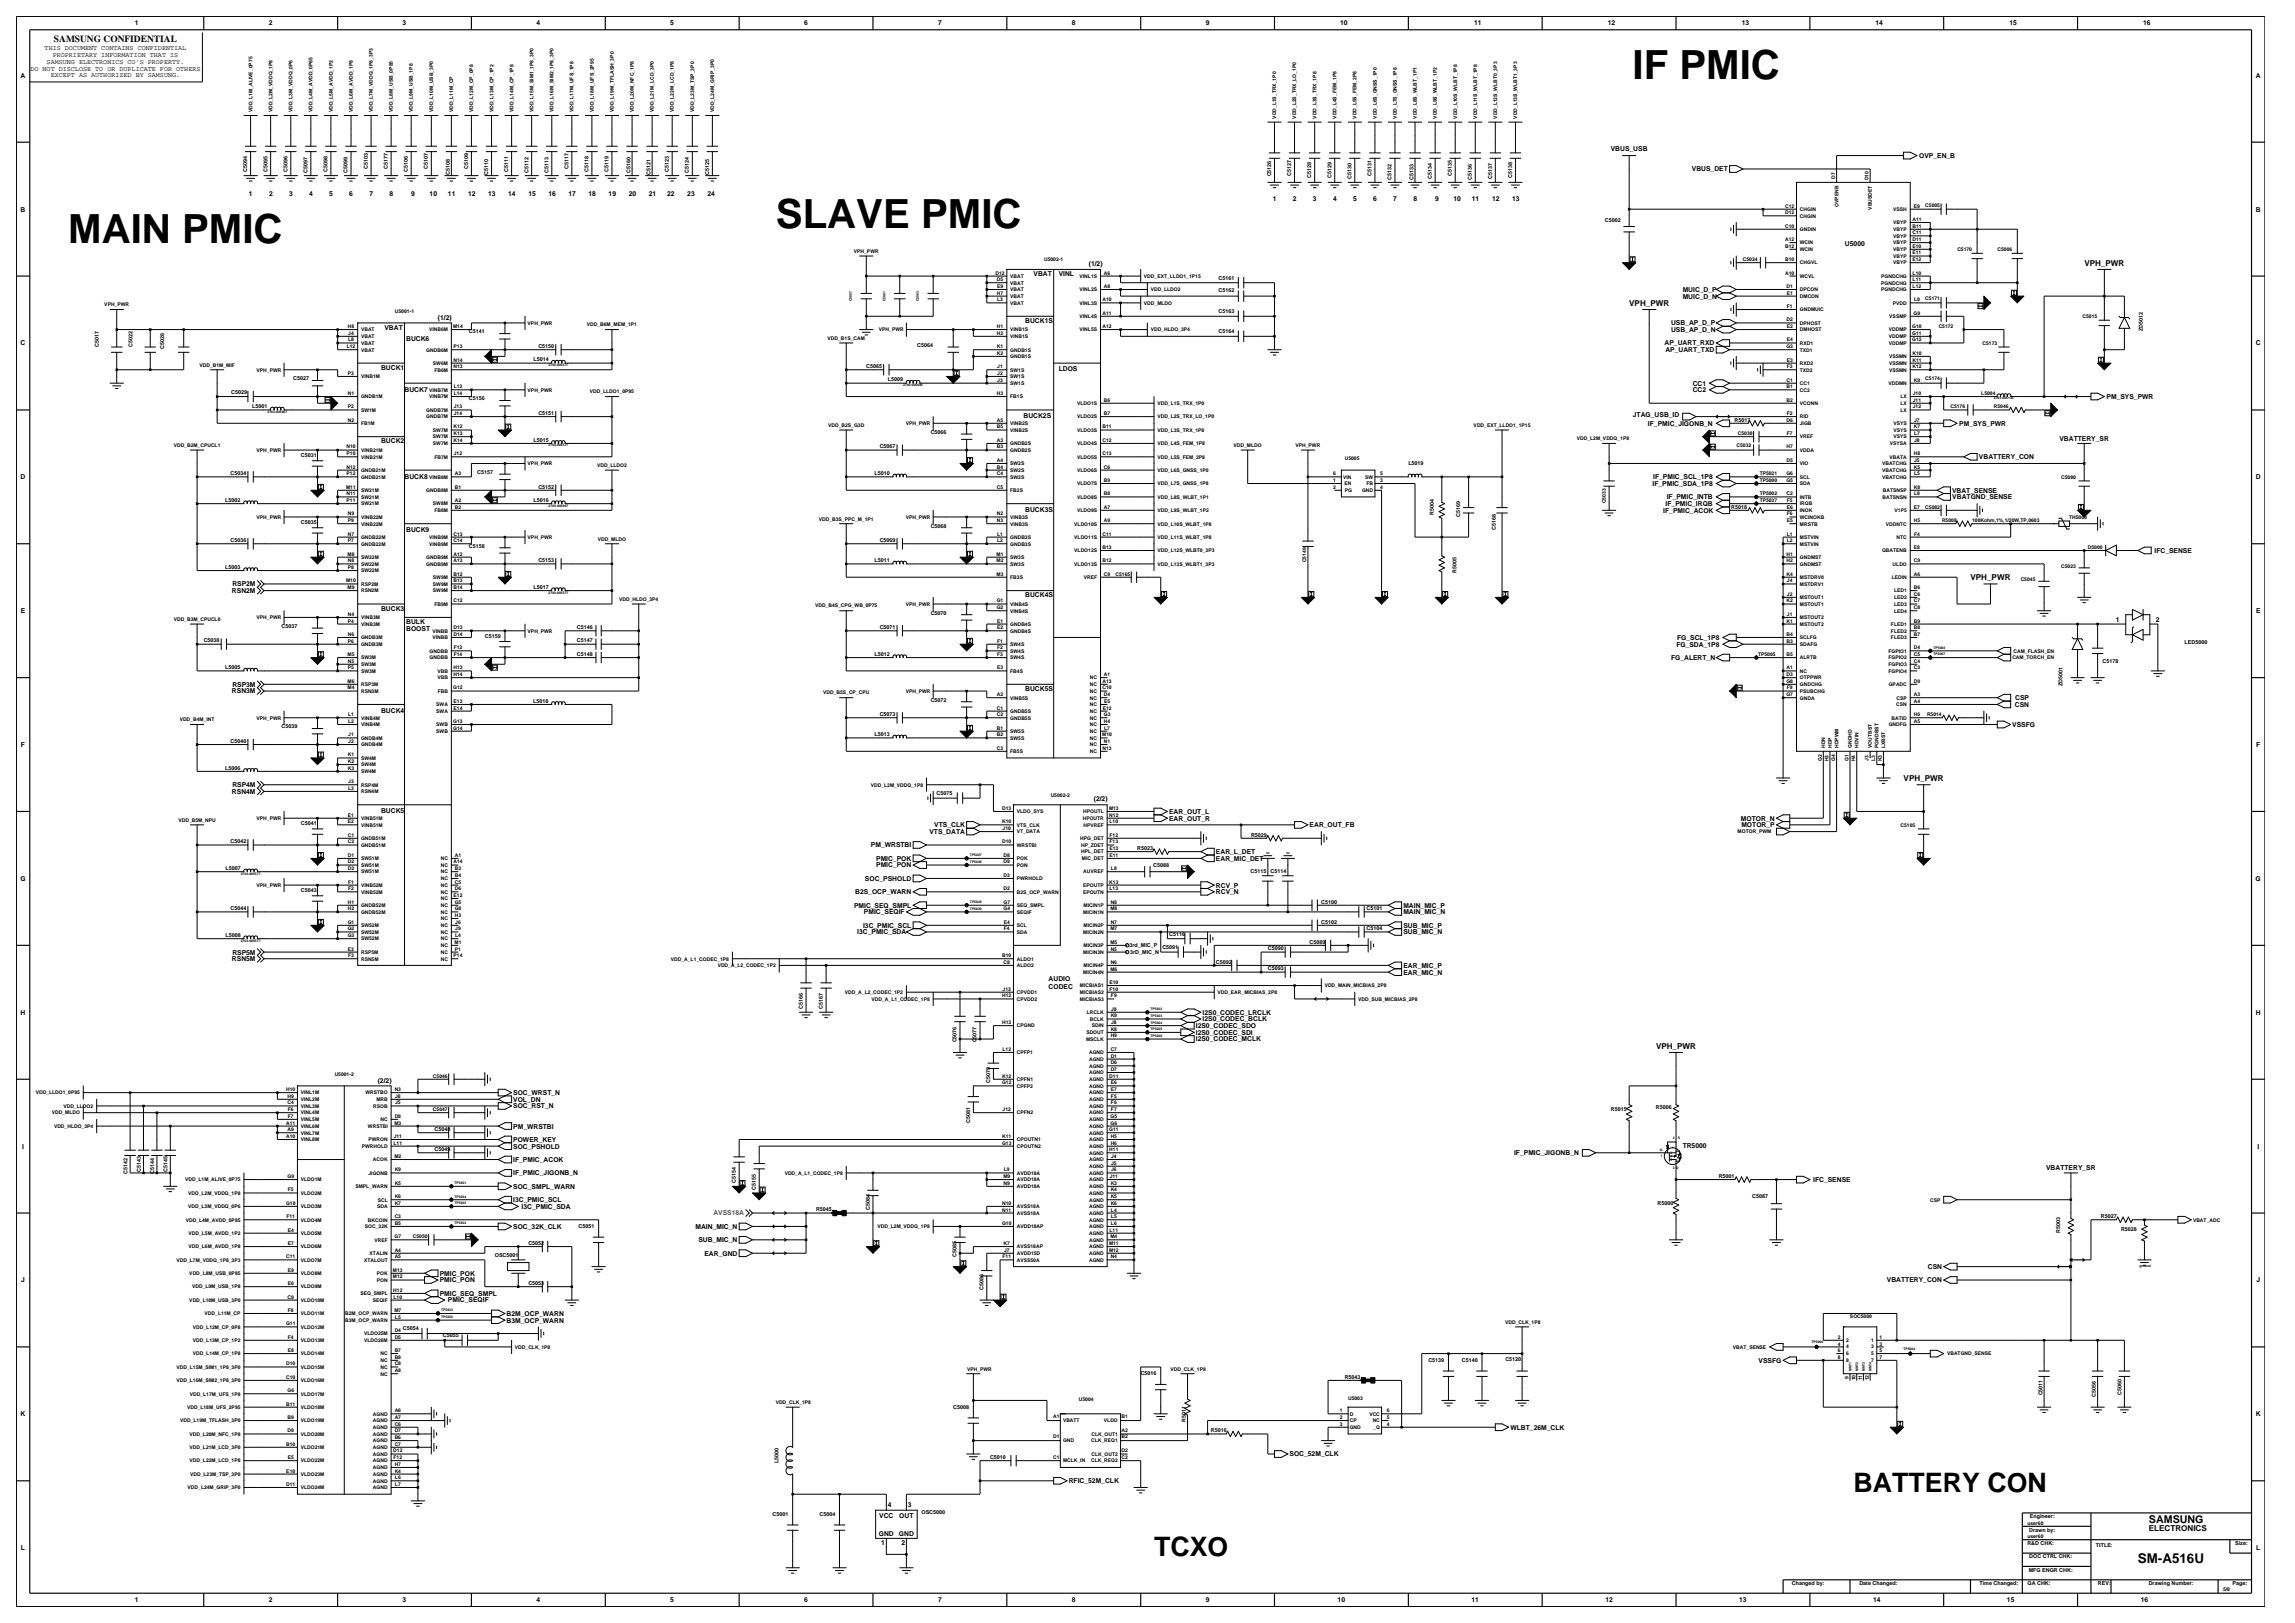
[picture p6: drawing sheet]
<svg xmlns="http://www.w3.org/2000/svg" width="420mm" height="297mm" viewBox="0 0 420 297" stroke-linecap="round" stroke-linejoin="round" font-family="sans-serif">
<defs><g id="words">
<g font-size="7.4">
<text x="298.8" y="14.4">IF PMIC</text>
<text x="142" y="41.6">SLAVE PMIC</text>
<text x="12.5" y="44.4">MAIN PMIC</text>
</g>
<g font-size="4.9">
<text x="339.2" y="273.1">BATTERY CON</text>
<text x="211.2" y="284.7">TCXO</text>
</g>
<text font-size="2.5" x="391.2" y="286">SM-A516U</text>
<text font-size="2" x="393.3" y="278.8">SAMSUNG</text>
<text font-size="1.7" x="9.9" y="7.7">SAMSUNG CONFIDENTIAL</text>
<g font-size="1.5">
<text x="381.4" y="48.6">VPH_PWR</text>
<text x="298.2" y="56">VPH_PWR</text>
<text x="360.6" y="106.2">VPH_PWR</text>
<text x="348.4" y="142.9">VPH_PWR</text>
<text x="303.1" y="191.9">VPH_PWR</text>
<text x="393.3" y="280.1">ELECTRONICS</text>
</g>
<g font-size="1.2">
<text x="24.7" y="4.7">1</text>
<text x="49.2" y="4.7">2</text>
<text x="73.7" y="4.7">3</text>
<text x="98.2" y="4.7">4</text>
<text x="122.7" y="4.7">5</text>
<text x="147.2" y="4.7">6</text>
<text x="171.7" y="4.7">7</text>
<text x="196.2" y="4.7">8</text>
<text x="220.7" y="4.7">9</text>
<text x="245.3" y="4.7">10</text>
<text x="269.8" y="4.7">11</text>
<text x="294.3" y="4.7">12</text>
<text x="318.7" y="4.7">13</text>
<text x="343.2" y="4.7">14</text>
<text x="367.7" y="4.7">15</text>
<text x="392.2" y="4.7">16</text>
<text x="8.2" y="9.2">THIS DOCUMENT CONTAINS CONFIDENTIAL</text>
<text x="8.5" y="11.7">SAMSUNG ELECTRONICS CO'S PROPERTY.</text>
<text x="9.6" y="10.5">PROPRIETARY INFORMATION THAT IS</text>
<text x="3.8" y="14.2">A</text>
<text x="5.6" y="12.9">DO NOT DISCLOSE TO OR DUPLICATE FOR OTHERS</text>
<text x="9.3" y="14.1">EXCEPT AS AUTHORIZED BY SAMSUNG.</text>
<text x="412.8" y="14.2">A</text>
<text x="294.8" y="27.7">VBUS_USB</text>
<text x="351.2" y="28.9">OVP_EN_B</text>
<text x="45.6" y="35.8">1</text>
<text x="49.2" y="35.8">2</text>
<text x="52.9" y="35.8">3</text>
<text x="56.6" y="35.8">4</text>
<text x="60.3" y="35.8">5</text>
<text x="63.9" y="35.8">6</text>
<text x="67.6" y="35.8">7</text>
<text x="71.3" y="35.8">8</text>
<text x="75.2" y="35.8">9</text>
<text x="78.6" y="35.8">10</text>
<text x="82" y="35.8">11</text>
<text x="85.7" y="35.8">12</text>
<text x="89.3" y="35.8">13</text>
<text x="93" y="35.8">14</text>
<text x="96.7" y="35.8">15</text>
<text x="100.4" y="35.8">16</text>
<text x="104" y="35.8">17</text>
<text x="107.7" y="35.8">18</text>
<text x="111.4" y="35.8">19</text>
<text x="115.1" y="35.8">20</text>
<text x="118.7" y="35.8">21</text>
<text x="122.1" y="35.8">22</text>
<text x="125.8" y="35.8">23</text>
<text x="129.5" y="35.8">24</text>
<text x="309.6" y="31.4">VBUS_DET</text>
<text x="3.8" y="38.7">B</text>
<text x="232.9" y="36.7">1</text>
<text x="236.6" y="36.7">2</text>
<text x="240.3" y="36.7">3</text>
<text x="244" y="36.7">4</text>
<text x="247.6" y="36.7">5</text>
<text x="251.3" y="36.7">6</text>
<text x="255" y="36.7">7</text>
<text x="258.7" y="36.7">8</text>
<text x="262.6" y="36.7">9</text>
<text x="266" y="36.7">10</text>
<text x="269.4" y="36.7">11</text>
<text x="273" y="36.7">12</text>
<text x="276.7" y="36.7">13</text>
<text x="412.8" y="38.7">B</text>
<text x="337.6" y="45">U5000</text>
<text x="189.2" y="50.5">VBAT</text>
<text x="193.7" y="50.5">VINL</text>
<text x="199.2" y="48.7">(1/2)</text>
<text x="307.9" y="53.4">MUIC_D_P</text>
<text x="80.2" y="58.5">(1/2)</text>
<text x="187.6" y="59.1">BUCK1S</text>
<text x="305.8" y="59.5">USB_AP_D_P</text>
<text x="307.9" y="54.6">MUIC_D_N</text>
<text x="3.8" y="63.2">C</text>
<text x="70.4" y="60.3">VBAT</text>
<text x="74.3" y="62.5">BUCK6</text>
<text x="304.6" y="63.2">AP_UART_RXD</text>
<text x="304.8" y="64.4">AP_UART_TXD</text>
<text x="305.8" y="60.8">USB_AP_D_N</text>
<text x="412.8" y="63.2">C</text>
<text x="69.7" y="67.7">BUCK1</text>
<text x="74" y="71.6">BUCK7</text>
<text x="193.7" y="68">LDOS</text>
<text x="309.8" y="71.8">CC2</text>
<text x="309.8" y="70.6">CC1</text>
<text x="187.3" y="76.5">BUCK2S</text>
<text x="298.8" y="76.4">JTAG_USB_ID</text>
<text x="301.6" y="77.9">IF_PMIC_JIGONB_N</text>
<text x="358.6" y="77.9">PM_SYS_PWR</text>
<text x="385.5" y="73">PM_SYS_PWR</text>
<text x="69.7" y="81.1">BUCK2</text>
<text x="376.9" y="80.7">VBATTERY_SR</text>
<text x="3.8" y="87.7">D</text>
<text x="74" y="87.6">BUCK8</text>
<text x="302.4" y="88.9">IF_PMIC_SDA_1P8</text>
<text x="302.6" y="87.7">IF_PMIC_SCL_1P8</text>
<text x="362.2" y="84">VBATTERY_CON</text>
<text x="412.8" y="87.7">D</text>
<text x="187.6" y="93.7">BUCK3S</text>
<text x="304.4" y="93.8">IF_PMIC_ACOK</text>
<text x="304.8" y="92.6">IF_PMIC_IRQB</text>
<text x="305" y="91.4">IF_PMIC_INTB</text>
<text x="357.2" y="90.2">VBAT_SENSE</text>
<text x="357.3" y="91.4">VBATGND_SENSE</text>
<text x="74.3" y="97.4">BUCK9</text>
<text x="394.3" y="101.2">IFC_SENSE</text>
<text x="42.5" y="107.3">RSP2M</text>
<text x="3.8" y="112.2">E</text>
<text x="42.5" y="108.5">RSN2M</text>
<text x="69.7" y="111.8">BUCK3</text>
<text x="187.6" y="109.3">BUCK4S</text>
<text x="387.2" y="113.9">1</text>
<text x="394.6" y="113.9">2</text>
<text x="412.9" y="112.2">E</text>
<text x="74.3" y="114.2">BULK</text>
<text x="74.3" y="115.4">BOOST</text>
<text x="306.8" y="118.3">FG_SDA_1P8</text>
<text x="306.9" y="117.1">FG_SCL_1P8</text>
<text x="42.5" y="125.7">RSP3M</text>
<text x="305.8" y="120.8">FG_ALERT_N</text>
<text x="42.5" y="126.9">RSN3M</text>
<text x="69.7" y="130.4">BUCK4</text>
<text x="187.6" y="126.5">BUCK5S</text>
<text x="368.7" y="129.3">CSN</text>
<text x="368.8" y="128.1">CSP</text>
<text x="3.8" y="136.7">F</text>
<text x="368.3" y="133">VSSFG</text>
<text x="412.9" y="136.7">F</text>
<text x="42.5" y="145.3">RSN4M</text>
<text x="42.5" y="144">RSP4M</text>
<text x="69.7" y="148.8">BUCK5</text>
<text x="200.2" y="146.6">(2/2)</text>
<text x="214" y="148.9">EAR_OUT_L</text>
<text x="159.4" y="155.1">PM_WRSTBI</text>
<text x="170.1" y="152.6">VTS_DATA</text>
<text x="171" y="151.4">VTS_CLK</text>
<text x="214" y="150.2">EAR_OUT_R</text>
<text x="239.7" y="151.4">EAR_OUT_FB</text>
<text x="318.6" y="150.2">MOTOR_N</text>
<text x="318.7" y="151.4">MOTOR_P</text>
<text x="3.7" y="161.2">G</text>
<text x="158.3" y="161.2">SOC_PSHOLD</text>
<text x="160.3" y="158.7">PMIC_PON</text>
<text x="160.3" y="157.5">PMIC_POK</text>
<text x="222.5" y="156.3">EAR_L_DET</text>
<text x="222.5" y="157.5">EAR_MIC_DET</text>
<text x="412.8" y="161.2">G</text>
<text x="156.3" y="166.1">PMIC_SEQ_SMPL</text>
<text x="156.5" y="163.6">B2S_OCP_WARN</text>
<text x="158.1" y="167.3">PMIC_SEQIF</text>
<text x="222.5" y="162.4">RCV_P</text>
<text x="222.5" y="163.6">RCV_N</text>
<text x="256.8" y="166.1">MAIN_MIC_P</text>
<text x="256.8" y="167.3">MAIN_MIC_N</text>
<text x="156.9" y="171">I3C_PMIC_SDA</text>
<text x="157.9" y="169.8">I3C_PMIC_SCL</text>
<text x="256.8" y="171">SUB_MIC_N</text>
<text x="256.8" y="169.8">SUB_MIC_P</text>
<text x="42.5" y="175.9">RSN5M</text>
<text x="42.5" y="174.7">RSP5M</text>
<text x="191.9" y="179.4">AUDIO</text>
<text x="256.8" y="177.1">EAR_MIC_P</text>
<text x="256.8" y="178.3">EAR_MIC_N</text>
<text x="3.8" y="185.7">H</text>
<text x="191.9" y="180.9">CODEC</text>
<text x="220.1" y="185.7">I2S0_CODEC_LRCLK</text>
<text x="412.8" y="185.7">H</text>
<text x="218.8" y="189.4">I2S0_CODEC_SDI</text>
<text x="218.8" y="188.1">I2S0_CODEC_SDO</text>
<text x="218.8" y="190.6">I2S0_CODEC_MCLK</text>
<text x="220.1" y="186.9">I2S0_CODEC_BCLK</text>
<text x="69.1" y="198.1">(2/2)</text>
<text x="93.9" y="201.6">VOL_DN</text>
<text x="93.9" y="202.8">SOC_RST_N</text>
<text x="93.9" y="200.4">SOC_WRST_N</text>
<text x="93.9" y="209">POWER_KEY</text>
<text x="93.9" y="206.5">PM_WRSTBI</text>
<text x="307.9" y="210">TR5000</text>
<text x="4" y="210.2">I</text>
<text x="93.9" y="215.1">IF_PMIC_JIGONB_N</text>
<text x="93.9" y="210.2">SOC_PSHOLD</text>
<text x="93.9" y="212.6">IF_PMIC_ACOK</text>
<text x="277.1" y="211.4">IF_PMIC_JIGONB_N</text>
<text x="374.5" y="214.2">VBATTERY_SR</text>
<text x="413.1" y="210.2">I</text>
<text x="93.9" y="217.5">SOC_SMPL_WARN</text>
<text x="93.9" y="220">I3C_PMIC_SCL</text>
<text x="95.5" y="221.2">I3C_PMIC_SDA</text>
<text x="331.8" y="216.3">IFC_SENSE</text>
<text x="93.9" y="224.9">SOC_32K_CLK</text>
<text x="127.3" y="224.9">MAIN_MIC_N</text>
<text x="127.8" y="227.3">SUB_MIC_N</text>
<text x="80.5" y="233.4">PMIC_POK</text>
<text x="128.9" y="229.8">EAR_GND</text>
<text x="352.8" y="232.2">CSN</text>
<text x="3.9" y="234.7">J</text>
<text x="80.5" y="237.1">PMIC_SEQ_SMPL</text>
<text x="80.5" y="234.7">PMIC_PON</text>
<text x="82" y="238.3">PMIC_SEQIF</text>
<text x="345.3" y="234.7">VBATTERY_CON</text>
<text x="412.9" y="234.7">J</text>
<text x="92.7" y="240.8">B2M_OCP_WARN</text>
<text x="92.7" y="242">B3M_OCP_WARN</text>
<text x="321.8" y="249.4">VSSFG</text>
<text x="3.8" y="259.2">K</text>
<text x="276.4" y="261.6">WLBT_26M_CLK</text>
<text x="412.8" y="259.2">K</text>
<text x="236" y="266.5">SOC_52M_CLK</text>
<text x="162.5" y="275.8">4</text>
<text x="166.1" y="275.8">3</text>
<text x="195.6" y="271.4">RFIC_52M_CLK</text>
<text x="160.8" y="281">GND</text>
<text x="160.9" y="277.7">VCC</text>
<text x="164.5" y="281">GND</text>
<text x="164.6" y="277.7">OUT</text>
<text x="3.8" y="283.7">L</text>
<text x="161.3" y="282.6">1</text>
<text x="165" y="282.6">2</text>
<text x="412.9" y="283.7">L</text>
<text x="24.7" y="293.2">1</text>
<text x="49.2" y="293.2">2</text>
<text x="73.7" y="293.2">3</text>
<text x="98.2" y="293.2">4</text>
<text x="122.7" y="293.2">5</text>
<text x="147.2" y="293.2">6</text>
<text x="171.7" y="293.2">7</text>
<text x="196.2" y="293.2">8</text>
<text x="220.7" y="293.2">9</text>
<text x="244.8" y="293.2">10</text>
<text x="269.3" y="293.2">11</text>
<text x="293.8" y="293.2">12</text>
<text x="318.3" y="293.2">13</text>
<text x="342.8" y="293.2">14</text>
<text x="367.3" y="293.2">15</text>
<text x="391.8" y="293.2">16</text>
</g>
<text font-size="1.2" fill="#f00" x="130.6" y="222.4">AVSS18A</text>
<g font-size="1">
<text x="45.2" y="31.5" transform="rotate(-90 45.2 31.5)">C5094</text>
<text x="48.9" y="31.5" transform="rotate(-90 48.9 31.5)">C5095</text>
<text x="52.6" y="31.5" transform="rotate(-90 52.6 31.5)">C5096</text>
<text x="56.3" y="31.7" transform="rotate(-90 56.3 31.7)">C5097</text>
<text x="60" y="31.5" transform="rotate(-90 60 31.5)">C5098</text>
<text x="63.6" y="31.7" transform="rotate(-90 63.6 31.7)">C5099</text>
<text x="67.3" y="30.9" transform="rotate(-90 67.3 30.9)">C5103</text>
<text x="71" y="30.9" transform="rotate(-90 71 30.9)">C5177</text>
<text x="74.6" y="31.5" transform="rotate(-90 74.6 31.5)">C5106</text>
<text x="78.3" y="30.9" transform="rotate(-90 78.3 30.9)">C5107</text>
<text x="82.3" y="32" transform="rotate(-90 82.3 32)">C5108</text>
<text x="85.7" y="30.9" transform="rotate(-90 85.7 30.9)">C5109</text>
<text x="89.3" y="32" transform="rotate(-90 89.3 32)">C5110</text>
<text x="93" y="31.5" transform="rotate(-90 93 31.5)">C5111</text>
<text x="96.7" y="31.7" transform="rotate(-90 96.7 31.7)">C5112</text>
<text x="100.4" y="31.7" transform="rotate(-90 100.4 31.7)">C5113</text>
<text x="104" y="30.9" transform="rotate(-90 104 30.9)">C5117</text>
<text x="107.7" y="31.5" transform="rotate(-90 107.7 31.5)">C5118</text>
<text x="111.4" y="31.5" transform="rotate(-90 111.4 31.5)">C5119</text>
<text x="115.4" y="31.7" transform="rotate(-90 115.4 31.7)">C5160</text>
<text x="119" y="32" transform="rotate(-90 119 32)">C5121</text>
<text x="122.4" y="31.5" transform="rotate(-90 122.4 31.5)">C5123</text>
<text x="126.1" y="31.7" transform="rotate(-90 126.1 31.7)">C5124</text>
<text x="129.8" y="32" transform="rotate(-90 129.8 32)">C5125</text>
<text x="232.6" y="32.3" transform="rotate(-90 232.6 32.3)">C5126</text>
<text x="236.3" y="32.1" transform="rotate(-90 236.3 32.1)">C5127</text>
<text x="240" y="32.6" transform="rotate(-90 240 32.6)">C5128</text>
<text x="243.6" y="32.6" transform="rotate(-90 243.6 32.6)">C5129</text>
<text x="247.3" y="32.8" transform="rotate(-90 247.3 32.8)">C5130</text>
<text x="251" y="32.1" transform="rotate(-90 251 32.1)">C5131</text>
<text x="254.7" y="32.9" transform="rotate(-90 254.7 32.9)">C5132</text>
<text x="258.7" y="32.9" transform="rotate(-90 258.7 32.9)">C5133</text>
<text x="262" y="32.8" transform="rotate(-90 262 32.8)">C5134</text>
<text x="265.7" y="32.1" transform="rotate(-90 265.7 32.1)">C5135</text>
<text x="269.4" y="32.9" transform="rotate(-90 269.4 32.9)">C5136</text>
<text x="273" y="32.8" transform="rotate(-90 273 32.8)">C5137</text>
<text x="276.7" y="32.6" transform="rotate(-90 276.7 32.6)">C5138</text>
<text x="293.7" y="40.7">C5002</text>
<text x="223" y="53.4">C5162</text>
<text x="223" y="51.2">C5161</text>
<text x="223" y="57.3">C5163</text>
<text x="18.1" y="63.5" transform="rotate(-90 18.1 63.5)">C5017</text>
<text x="24.2" y="63.5" transform="rotate(-90 24.2 63.5)">C5022</text>
<text x="30" y="63.8" transform="rotate(-90 30 63.8)">C5026</text>
<text x="85.8" y="61">C5141</text>
<text x="98.5" y="63.7">C5150</text>
<text x="167.9" y="63.5">C5064</text>
<text x="223" y="61">C5164</text>
<text x="392.1" y="60.6" transform="rotate(-90 392.1 60.6)">ZD5012</text>
<text x="53.7" y="69.6">C5027</text>
<text x="97.6" y="66.1">L5014</text>
<text x="158.5" y="67.4">C5065</text>
<text x="162.5" y="69.8">L5009</text>
<text x="42.3" y="72">C5029</text>
<text x="46.2" y="74.7">L5001</text>
<text x="85.8" y="73.3">C5156</text>
<text x="98.5" y="75.9">C5151</text>
<text x="317.4" y="77.2">R5017</text>
<text x="55.1" y="83.7">C5031</text>
<text x="97.6" y="80.8">L5015</text>
<text x="161" y="82.1">C5067</text>
<text x="170.3" y="79.4">C5066</text>
<text x="42.2" y="87">C5034</text>
<text x="87.3" y="86.7">C5157</text>
<text x="98.5" y="89.4">C5152</text>
<text x="160" y="87">L5010</text>
<text x="257.7" y="85.1">L5019</text>
<text x="41.2" y="91.8">L5002</text>
<text x="55.1" y="95.9">C5035</text>
<text x="97.6" y="91.8">L5016</text>
<text x="262.4" y="94.2" transform="rotate(-90 262.4 94.2)">R5004</text>
<text x="267.2" y="94.6" transform="rotate(-90 267.2 94.6)">C5169</text>
<text x="316.8" y="93.1">R5018</text>
<text x="42.2" y="99.2">C5036</text>
<text x="85.8" y="100.2">C5158</text>
<text x="161" y="99.2">C5069</text>
<text x="170.3" y="96.5">C5068</text>
<text x="273.8" y="96.9" transform="rotate(-90 273.8 96.9)">C5168</text>
<text x="41.2" y="104.1">L5003</text>
<text x="97.6" y="107.8">L5017</text>
<text x="98.5" y="102.9">C5153</text>
<text x="160" y="102.9">L5011</text>
<text x="266.5" y="104.9" transform="rotate(-90 266.5 104.9)">R5005</text>
<text x="170.3" y="112.5">C5070</text>
<text x="37.3" y="117.6">C5038</text>
<text x="51.5" y="114.9">C5037</text>
<text x="88.7" y="116.8">C5159</text>
<text x="105.6" y="117.6">C5147</text>
<text x="105.6" y="115.1">C5146</text>
<text x="161" y="115.1">C5071</text>
<text x="399.8" y="117.9">LED5000</text>
<text x="41.2" y="122.5">L5005</text>
<text x="105.6" y="120">C5148</text>
<text x="160" y="120">L5012</text>
<text x="377.5" y="125.5" transform="rotate(-90 377.5 125.5)">ZD5001</text>
<text x="384.8" y="121.3">C5178</text>
<text x="97.6" y="128.6">L5018</text>
<text x="161" y="131">C5073</text>
<text x="170.3" y="128.4">C5072</text>
<text x="42.2" y="135.9">C5040</text>
<text x="51.5" y="133.3">C5039</text>
<text x="160" y="134.7">L5013</text>
<text x="41.2" y="140.8">L5006</text>
<text x="171.4" y="145.4">C5075</text>
<text x="42.2" y="154.3">C5042</text>
<text x="55.1" y="151">C5041</text>
<text x="208.1" y="155.5">R5023</text>
<text x="229" y="153.1">R5029</text>
<text x="41.3" y="159.2">L5007</text>
<text x="211" y="158.7">C5088</text>
<text x="228.9" y="159.7">C5115</text>
<text x="232.5" y="159.7">C5114</text>
<text x="42.2" y="166.6">C5044</text>
<text x="55.1" y="163.3">C5043</text>
<text x="241.8" y="165.3">C5100</text>
<text x="250.1" y="166.6">C5101</text>
<text x="41.3" y="171.4">L5008</text>
<text x="206.7" y="173.3">3rd_MIC_P</text>
<text x="212.7" y="173.7">C5091</text>
<text x="214" y="171.2">C5116</text>
<text x="232" y="173.9">C5090</text>
<text x="239.7" y="172.7">C5089</text>
<text x="241.8" y="169">C5102</text>
<text x="250.1" y="170.2">C5104</text>
<text x="206.8" y="174.5">3rD_MIC_N</text>
<text x="222.5" y="176.4">C5092</text>
<text x="232" y="177.6">C5093</text>
<text x="146.9" y="184.6" transform="rotate(-90 146.9 184.6)">C5166</text>
<text x="150.6" y="184.6" transform="rotate(-90 150.6 184.6)">C5167</text>
<text x="175.1" y="190.7" transform="rotate(-90 175.1 190.7)">C5076</text>
<text x="178.7" y="190.7" transform="rotate(-90 178.7 190.7)">C5077</text>
<text x="181.2" y="198.1" transform="rotate(-90 181.2 198.1)">C5079</text>
<text x="294.8" y="203.3">R5015</text>
<text x="303.1" y="203">R5006</text>
<text x="79.5" y="207">C5048</text>
<text x="177.5" y="205.4" transform="rotate(-90 177.5 205.4)">C5081</text>
<text x="23.3" y="214.8" transform="rotate(-90 23.3 214.8)">C5142</text>
<text x="25.8" y="214.5" transform="rotate(-90 25.8 214.5)">C5143</text>
<text x="28.2" y="214.8" transform="rotate(-90 28.2 214.8)">C5144</text>
<text x="30.6" y="214.5" transform="rotate(-90 30.6 214.5)">C5145</text>
<text x="79.5" y="210.6">C5049</text>
<text x="314.5" y="215.5">R5001</text>
<text x="134.7" y="216.5" transform="rotate(-90 134.7 216.5)">C5154</text>
<text x="138.3" y="217.7" transform="rotate(-90 138.3 217.7)">C5155</text>
<text x="149.3" y="221.7">R5045</text>
<text x="159.2" y="221.4" transform="rotate(-90 159.2 221.4)">C5084</text>
<text x="303.4" y="220.5">R5000</text>
<text x="320.7" y="219.3">C5087</text>
<text x="96.7" y="227.8">C5052</text>
<text x="105.9" y="224.7">C5051</text>
<text x="377" y="225.7" transform="rotate(-90 377 225.7)">R5003</text>
<text x="384.5" y="222.9">R5027</text>
<text x="388.2" y="225.3">R5028</text>
<text x="90.6" y="230">OSC5001</text>
<text x="175.1" y="229.9" transform="rotate(-90 175.1 229.9)">C5085</text>
<text x="96.7" y="235.1">C5053</text>
<text x="180" y="236.1" transform="rotate(-90 180 236.1)">C5086</text>
<text x="73.7" y="243.4">C5054</text>
<text x="81.1" y="244.6">C5055</text>
<text x="208.8" y="251.7">C5016</text>
<text x="261.4" y="249.2">C5139</text>
<text x="267.5" y="249.2">C5140</text>
<text x="275.5" y="249">C5120</text>
<text x="174.4" y="257.8">C5008</text>
<text x="246.1" y="252.3">R5043</text>
<text x="373.8" y="255.3" transform="rotate(-90 373.8 255.3)">C5011</text>
<text x="383.6" y="255.7" transform="rotate(-90 383.6 255.7)">C5056</text>
<text x="388.3" y="255.2" transform="rotate(-90 388.3 255.2)">C5060</text>
<text x="217" y="260.2" transform="rotate(-90 217 260.2)">R5011</text>
<text x="221.6" y="262.1">R5016</text>
<text x="142.5" y="267.8" transform="rotate(-90 142.5 267.8)">L5000</text>
<text x="181.2" y="267">C5010</text>
<text x="141.4" y="277.4">C5001</text>
<text x="150" y="277.4">C5004</text>
<text x="168.6" y="277.1">OSC5000</text>
<text x="371.4" y="280.2">Drawn by:</text>
<text x="371.5" y="277.8">Engineer:</text>
<text x="371" y="282.7">R&amp;D CHK:</text>
<text x="371.3" y="287.6">MFG ENGR CHK:</text>
<text x="371.4" y="285.2">DOC CTRL CHK:</text>
<text x="383.6" y="283">TITLE:</text>
<text x="409.1" y="282.7">Size:</text>
<text x="327.9" y="290.1">Changed by:</text>
<text x="340.3" y="290.1">Date Changed:</text>
<text x="362.2" y="290.1">Time Changed:</text>
<text x="371.1" y="290.1">QA CHK:</text>
<text x="383.9" y="290.1">REV:</text>
<text x="393.2" y="290.1">Drawing Number:</text>
<text x="408.6" y="290.1">Page:</text>
</g>
<g font-size=".9">
<text x="46.2" y="20.5" transform="rotate(-90 46.2 20.5)">VDD_L1M_ALIVE_0P75</text>
<text x="49.9" y="20.5" transform="rotate(-90 49.9 20.5)">VDD_L2M_VDDQ_1P8</text>
<text x="53.5" y="20.5" transform="rotate(-90 53.5 20.5)">VDD_L3M_VDDQ_0P6</text>
<text x="57.2" y="20.5" transform="rotate(-90 57.2 20.5)">VDD_L4M_AVDD_0P85</text>
<text x="60.9" y="20.5" transform="rotate(-90 60.9 20.5)">VDD_L5M_AVDD_1P2</text>
<text x="64.6" y="20.5" transform="rotate(-90 64.6 20.5)">VDD_L6M_AVDD_1P8</text>
<text x="68.2" y="20.5" transform="rotate(-90 68.2 20.5)">VDD_L7M_VDDQ_1P8_3P3</text>
<text x="71.9" y="20.5" transform="rotate(-90 71.9 20.5)">VDD_L8M_USB_0P85</text>
<text x="75.6" y="20.5" transform="rotate(-90 75.6 20.5)">VDD_L9M_USB_1P8</text>
<text x="79.3" y="20.5" transform="rotate(-90 79.3 20.5)">VDD_L10M_USB_3P0</text>
<text x="82.9" y="20.5" transform="rotate(-90 82.9 20.5)">VDD_L11M_CP</text>
<text x="86.6" y="20.5" transform="rotate(-90 86.6 20.5)">VDD_L12M_CP_0P8</text>
<text x="90.3" y="20.5" transform="rotate(-90 90.3 20.5)">VDD_L13M_CP_1P2</text>
<text x="94" y="20.5" transform="rotate(-90 94 20.5)">VDD_L14M_CP_1P8</text>
<text x="97.6" y="20.5" transform="rotate(-90 97.6 20.5)">VDD_L15M_SIM1_1P8_3P0</text>
<text x="101.3" y="20.5" transform="rotate(-90 101.3 20.5)">VDD_L16M_SIM2_1P8_3P0</text>
<text x="105" y="20.5" transform="rotate(-90 105 20.5)">VDD_L17M_UFS_1P8</text>
<text x="108.6" y="20.5" transform="rotate(-90 108.6 20.5)">VDD_L18M_UFS_2P95</text>
<text x="112.3" y="20.5" transform="rotate(-90 112.3 20.5)">VDD_L19M_TFLASH_3P0</text>
<text x="116" y="20.5" transform="rotate(-90 116 20.5)">VDD_L20M_NFC_1P8</text>
<text x="119.7" y="20.5" transform="rotate(-90 119.7 20.5)">VDD_L21M_LCD_3P0</text>
<text x="123.3" y="20.5" transform="rotate(-90 123.3 20.5)">VDD_L22M_LCD_1P8</text>
<text x="127" y="20.5" transform="rotate(-90 127 20.5)">VDD_L23M_TSP_3P0</text>
<text x="130.7" y="20.5" transform="rotate(-90 130.7 20.5)">VDD_L24M_GRIP_3P0</text>
<text x="233.6" y="21.7" transform="rotate(-90 233.6 21.7)">VDD_L1S_TRX_1P0</text>
<text x="237.2" y="21.7" transform="rotate(-90 237.2 21.7)">VDD_L2S_TRX_LO_1P0</text>
<text x="240.9" y="21.7" transform="rotate(-90 240.9 21.7)">VDD_L3S_TRX_1P8</text>
<text x="244.6" y="21.7" transform="rotate(-90 244.6 21.7)">VDD_L4S_FEM_1P8</text>
<text x="248.3" y="21.7" transform="rotate(-90 248.3 21.7)">VDD_L5S_FEM_2P8</text>
<text x="251.9" y="21.7" transform="rotate(-90 251.9 21.7)">VDD_L6S_GNSS_1P0</text>
<text x="255.6" y="21.7" transform="rotate(-90 255.6 21.7)">VDD_L7S_GNSS_1P8</text>
<text x="259.3" y="21.7" transform="rotate(-90 259.3 21.7)">VDD_L8S_WLBT_1P1</text>
<text x="263" y="21.7" transform="rotate(-90 263 21.7)">VDD_L9S_WLBT_1P2</text>
<text x="266.6" y="21.7" transform="rotate(-90 266.6 21.7)">VDD_L10S_WLBT_1P8</text>
<text x="270.3" y="21.7" transform="rotate(-90 270.3 21.7)">VDD_L11S_WLBT_1P8</text>
<text x="274" y="21.7" transform="rotate(-90 274 21.7)">VDD_L12S_WLBT0_3P3</text>
<text x="277.7" y="21.7" transform="rotate(-90 277.7 21.7)">VDD_L13S_WLBT1_3P3</text>
<text x="335.8" y="32.7" transform="rotate(-90 335.8 32.7)">D7</text>
<text x="342" y="33" transform="rotate(-90 342 33)">D10</text>
<text x="326.7" y="39.2">D12</text>
<text x="326.7" y="38">C12</text>
<text x="326.7" y="41.7">C10</text>
<text x="329.4" y="39.8">CHGIN</text>
<text x="329.4" y="38.6">CHGIN</text>
<text x="336.4" y="37.9" transform="rotate(-90 336.4 37.9)">OVPENB</text>
<text x="342.6" y="38.4" transform="rotate(-90 342.6 38.4)">VBUSDET</text>
<text x="346.5" y="38.6">VSSH</text>
<text x="346.5" y="41">VBYP</text>
<text x="350" y="41.7">B11</text>
<text x="350" y="40.4">A11</text>
<text x="350.3" y="38">E9</text>
<text x="352.3" y="38">C5005</text>
<text x="156.3" y="46.3">VPH_PWR</text>
<text x="191.1" y="47.8">U5002-1</text>
<text x="319" y="47.8">C5024</text>
<text x="326.7" y="47.8">B10</text>
<text x="326.7" y="45.3">B12</text>
<text x="326.7" y="44.1">A12</text>
<text x="329.4" y="42.3">GNDIN</text>
<text x="329.4" y="45.9">WCIN</text>
<text x="329.4" y="44.7">WCIN</text>
<text x="346.5" y="45.9">VBYP</text>
<text x="346.5" y="47.2">VBYP</text>
<text x="346.5" y="44.7">VBYP</text>
<text x="346.5" y="43.5">VBYP</text>
<text x="346.5" y="42.3">VBYP</text>
<text x="350" y="44.1">D11</text>
<text x="350" y="42.9">C11</text>
<text x="350" y="47.8">E12</text>
<text x="350" y="45.3">E10</text>
<text x="350" y="46.6">E11</text>
<text x="358.2" y="46">C5170</text>
<text x="365.6" y="46">C5006</text>
<text x="182.2" y="50.2">D12</text>
<text x="182.4" y="53.9">H7</text>
<text x="182.4" y="51.5">D5</text>
<text x="182.5" y="52.7">E9</text>
<text x="184.9" y="53.3">VBAT</text>
<text x="184.9" y="50.8">VBAT</text>
<text x="184.9" y="52.1">VBAT</text>
<text x="197.6" y="50.8">VINL1S</text>
<text x="197.6" y="53.3">VINL2S</text>
<text x="202" y="50.2">A6</text>
<text x="202" y="52.7">A8</text>
<text x="209.4" y="50.8">VDD_EXT_LLDO1_1P15</text>
<text x="210.6" y="53.3">VDD_LLDO2</text>
<text x="326.7" y="50.2">A10</text>
<text x="327" y="52.7">D1</text>
<text x="327" y="53.9">E1</text>
<text x="329.4" y="53.3">DPCON</text>
<text x="329.4" y="48.4">CHGVL</text>
<text x="329.4" y="50.8">WCVL</text>
<text x="344.3" y="50.8">PGNDCHG</text>
<text x="344.3" y="52.1">PGNDCHG</text>
<text x="344.3" y="53.3">PGNDCHG</text>
<text x="346.5" y="48.4">VBYP</text>
<text x="350" y="50.2">L10</text>
<text x="350" y="51.5">L11</text>
<text x="350" y="52.7">L12</text>
<text x="19.1" y="56.1">VPH_PWR</text>
<text x="72.3" y="57.3">U5001-1</text>
<text x="96.6" y="59.4">VPH_PWR</text>
<text x="107.4" y="59.7">VDD_B6M_MEM_1P1</text>
<text x="182.5" y="55.1">L3</text>
<text x="184.9" y="55.8">VBAT</text>
<text x="184.9" y="54.5">VBAT</text>
<text x="197.6" y="55.8">VINL3S</text>
<text x="197.6" y="58.2">VINL4S</text>
<text x="201.8" y="55.1">A10</text>
<text x="201.8" y="57.6">A11</text>
<text x="209.4" y="55.8">VDD_MLDO</text>
<text x="327" y="58.8">D2</text>
<text x="327" y="56.4">F1</text>
<text x="329.4" y="57">GNDMUIC</text>
<text x="329.4" y="54.5">DMCON</text>
<text x="329.4" y="59.4">DPHOST</text>
<text x="345.8" y="58.2">VSSMP</text>
<text x="346.4" y="55.8">PVDD</text>
<text x="350.2" y="57.6">G9</text>
<text x="350.3" y="55.1">L9</text>
<text x="352.3" y="54.8">C5171</text>
<text x="381.1" y="58.2">C5015</text>
<text x="63.5" y="63.7">L12</text>
<text x="63.7" y="60">H8</text>
<text x="63.7" y="62.5">L8</text>
<text x="63.7" y="61.3">J4</text>
<text x="66.1" y="63.1">VBAT</text>
<text x="66.1" y="64.3">VBAT</text>
<text x="66.1" y="61.9">VBAT</text>
<text x="66.1" y="60.6">VBAT</text>
<text x="78" y="64.3">GNDB6M</text>
<text x="78.5" y="60.6">VINB6M</text>
<text x="82.9" y="60">M14</text>
<text x="83" y="63.7">P13</text>
<text x="151.5" y="62.2">VDD_B1S_CAM</text>
<text x="160.9" y="60.6">VPH_PWR</text>
<text x="182.4" y="64.9">K2</text>
<text x="182.4" y="61.3">H2</text>
<text x="182.4" y="63.7">K1</text>
<text x="182.4" y="60">H1</text>
<text x="184.9" y="65.5">GNDB1S</text>
<text x="184.9" y="61.9">VINB1S</text>
<text x="184.9" y="64.3">GNDB1S</text>
<text x="184.9" y="60.6">VINB1S</text>
<text x="197.6" y="60.6">VINL5S</text>
<text x="201.8" y="60">A12</text>
<text x="210.6" y="60.6">VDD_HLDO_3P4</text>
<text x="326.9" y="63.7">G3</text>
<text x="327" y="60">E2</text>
<text x="327" y="62.5">E4</text>
<text x="329.4" y="64.3">TXD1</text>
<text x="329.4" y="60.6">DMHOST</text>
<text x="329.4" y="63.1">RXD1</text>
<text x="345.7" y="60.6">VDDMP</text>
<text x="345.7" y="61.9">VDDMP</text>
<text x="345.7" y="63.1">VDDMP</text>
<text x="345.7" y="65.5">VSSMN</text>
<text x="350" y="60">G10</text>
<text x="350" y="61.3">G11</text>
<text x="350" y="62.5">G12</text>
<text x="350" y="64.9">K10</text>
<text x="354.8" y="60">C5172</text>
<text x="362.8" y="63.1">C5173</text>
<text x="36.5" y="67.1">VDD_B1M_MIF</text>
<text x="47" y="68">VPH_PWR</text>
<text x="63.7" y="68.6">P3</text>
<text x="66.1" y="69.2">VINB1M</text>
<text x="78.5" y="71.7">VINB7M</text>
<text x="79.2" y="66.8">SW6M</text>
<text x="79.5" y="68">FB6M</text>
<text x="83" y="67.4">N13</text>
<text x="83" y="66.2">N14</text>
<text x="83" y="71.1">L13</text>
<text x="96.6" y="71.7">VPH_PWR</text>
<text x="107.9" y="72">VDD_LLDO1_0P95</text>
<text x="182.5" y="67.4">J1</text>
<text x="182.5" y="68.6">J2</text>
<text x="182.5" y="69.8">J3</text>
<text x="184.9" y="68">SW1S</text>
<text x="184.9" y="69.2">SW1S</text>
<text x="184.9" y="70.4">SW1S</text>
<text x="327" y="69.8">C1</text>
<text x="327" y="71.1">B1</text>
<text x="327" y="66.2">E3</text>
<text x="327" y="67.4">F3</text>
<text x="329.4" y="68">TXD2</text>
<text x="329.4" y="66.8">RXD2</text>
<text x="329.4" y="70.4">CC1</text>
<text x="329.4" y="71.7">CC2</text>
<text x="345.6" y="70.4">VDDMN</text>
<text x="345.7" y="66.8">VSSMN</text>
<text x="345.7" y="68">VSSMN</text>
<text x="350" y="66.2">K11</text>
<text x="350" y="67.4">K12</text>
<text x="350.2" y="69.8">K9</text>
<text x="352.3" y="69.5">C5174</text>
<text x="63.7" y="77.2">N2</text>
<text x="63.7" y="72.3">N1</text>
<text x="63.7" y="74.7">P2</text>
<text x="66.1" y="75.3">SW1M</text>
<text x="66.1" y="77.8">FB1M</text>
<text x="66.1" y="72.9">GNDB1M</text>
<text x="78" y="75.3">GNDB7M</text>
<text x="78" y="76.6">GNDB7M</text>
<text x="78.5" y="72.9">VINB7M</text>
<text x="83" y="72.3">L14</text>
<text x="83.1" y="74.7">J13</text>
<text x="83.1" y="75.9">J14</text>
<text x="165.8" y="77.8">VPH_PWR</text>
<text x="182.4" y="72.3">H3</text>
<text x="182.4" y="77.2">A5</text>
<text x="184.9" y="72.9">FB1S</text>
<text x="184.9" y="77.8">VINB2S</text>
<text x="197.1" y="74.1">VLDO1S</text>
<text x="197.1" y="76.6">VLDO2S</text>
<text x="202" y="73.5">B6</text>
<text x="202" y="75.9">B7</text>
<text x="211.8" y="76.6">VDD_L2S_TRX_LO_1P0</text>
<text x="211.8" y="74.1">VDD_L1S_TRX_1P0</text>
<text x="327" y="77.2">D6</text>
<text x="327" y="73.5">B2</text>
<text x="327" y="75.9">F2</text>
<text x="329.4" y="76.6">RID</text>
<text x="329.4" y="77.8">JIGB</text>
<text x="329.4" y="74.1">VCONN</text>
<text x="346.5" y="77.8">VSYS</text>
<text x="347.8" y="75.3">LX</text>
<text x="347.8" y="72.9">LX</text>
<text x="347.8" y="74.1">LX</text>
<text x="350.1" y="74.7">J12</text>
<text x="350.1" y="72.3">J10</text>
<text x="350.1" y="73.5">J11</text>
<text x="350.3" y="77.2">J7</text>
<text x="356.9" y="74.7">C5176</text>
<text x="362.6" y="72.2">L5004</text>
<text x="364.9" y="74.7">R5046</text>
<text x="31.8" y="81.8">VDD_B2M_CPUCL1</text>
<text x="47" y="82.7">VPH_PWR</text>
<text x="63.4" y="82.1">N10</text>
<text x="63.4" y="83.3">P10</text>
<text x="66.1" y="83.9">VINB21M</text>
<text x="66.1" y="82.7">VINB21M</text>
<text x="79.2" y="79">SW7M</text>
<text x="79.2" y="80.2">SW7M</text>
<text x="79.2" y="81.5">SW7M</text>
<text x="79.5" y="83.9">FB7M</text>
<text x="83" y="78.4">K12</text>
<text x="83" y="79.6">K13</text>
<text x="83" y="80.9">K14</text>
<text x="83.1" y="83.3">J12</text>
<text x="151.6" y="78.1">VDD_B2S_G3D</text>
<text x="182.4" y="78.4">B5</text>
<text x="182.4" y="82.1">B3</text>
<text x="182.4" y="80.9">A3</text>
<text x="184.9" y="79">VINB2S</text>
<text x="184.9" y="82.7">GNDB2S</text>
<text x="184.9" y="81.5">GNDB2S</text>
<text x="197.1" y="81.5">VLDO4S</text>
<text x="197.1" y="83.9">VLDO5S</text>
<text x="197.1" y="79">VLDO3S</text>
<text x="201.8" y="80.9">C12</text>
<text x="201.8" y="83.3">C13</text>
<text x="201.8" y="78.4">B11</text>
<text x="211.8" y="81.5">VDD_L4S_FEM_1P8</text>
<text x="211.8" y="79">VDD_L3S_TRX_1P8</text>
<text x="211.8" y="83.9">VDD_L5S_FEM_2P8</text>
<text x="225.8" y="81.8">VDD_MLDO</text>
<text x="237.1" y="81.8">VPH_PWR</text>
<text x="269.7" y="78.1">VDD_EXT_LLDO1_1P15</text>
<text x="288.6" y="80.6">VDD_L2M_VDDQ_1P8</text>
<text x="317.8" y="81.8">C5032</text>
<text x="318" y="79.6">C5030</text>
<text x="327" y="82.1">H7</text>
<text x="327" y="79.6">F7</text>
<text x="329.4" y="82.7">VDDA</text>
<text x="329.4" y="80.2">VREF</text>
<text x="345.8" y="83.9">VBATA</text>
<text x="345.9" y="81.5">VSYSA</text>
<text x="346.5" y="80.2">VSYS</text>
<text x="346.5" y="79">VSYS</text>
<text x="350.2" y="78.4">K7</text>
<text x="350.2" y="83.3">H8</text>
<text x="350.3" y="79.6">L7</text>
<text x="350.3" y="80.9">J8</text>
<text x="63.3" y="89.4">M11</text>
<text x="63.4" y="85.8">N12</text>
<text x="63.4" y="87">P12</text>
<text x="66.1" y="87.6">GNDB21M</text>
<text x="66.1" y="86.4">GNDB21M</text>
<text x="78.5" y="87.6">VINB8M</text>
<text x="83.2" y="87">A3</text>
<text x="83.2" y="89.4">B1</text>
<text x="96.6" y="85.1">VPH_PWR</text>
<text x="109.3" y="85.4">VDD_LLDO2</text>
<text x="182.4" y="87">C4</text>
<text x="182.4" y="89.4">C5</text>
<text x="182.4" y="85.8">B4</text>
<text x="182.4" y="84.5">A4</text>
<text x="184.9" y="87.6">SW2S</text>
<text x="184.9" y="86.4">SW2S</text>
<text x="184.9" y="85.1">SW2S</text>
<text x="197.1" y="86.4">VLDO6S</text>
<text x="197.1" y="88.8">VLDO7S</text>
<text x="202" y="85.8">C6</text>
<text x="202" y="88.2">B9</text>
<text x="211.8" y="88.8">VDD_L7S_GNSS_1P8</text>
<text x="211.8" y="86.4">VDD_L6S_GNSS_1P0</text>
<text x="244" y="87">6</text>
<text x="244" y="88.2">1</text>
<text x="244" y="89.4">2</text>
<text x="245.8" y="87.6">VIN</text>
<text x="246.1" y="88.8">EN</text>
<text x="246.1" y="84.2">U5005</text>
<text x="249.8" y="87.6">SW</text>
<text x="250.1" y="88.8">FB</text>
<text x="252.6" y="88.2">3</text>
<text x="252.6" y="89.4">4</text>
<text x="252.6" y="87">5</text>
<text x="322" y="88.2">TP5000</text>
<text x="322" y="87">TP5021</text>
<text x="326.9" y="88.2">G5</text>
<text x="326.9" y="87">G6</text>
<text x="327" y="84.5">D5</text>
<text x="329.4" y="88.8">SDA</text>
<text x="329.4" y="87.6">SCL</text>
<text x="329.4" y="85.1">VIO</text>
<text x="344.4" y="87.6">VBATCHG</text>
<text x="344.4" y="86.4">VBATCHG</text>
<text x="344.4" y="85.1">VBATCHG</text>
<text x="350.2" y="89.4">K8</text>
<text x="350.2" y="85.8">K5</text>
<text x="350.3" y="87">L5</text>
<text x="350.3" y="84.5">J5</text>
<text x="377.2" y="87.6">C5080</text>
<text x="47" y="94.9">VPH_PWR</text>
<text x="63.4" y="90.6">N11</text>
<text x="63.4" y="91.9">P11</text>
<text x="63.7" y="94.3">N9</text>
<text x="63.7" y="95.5">P9</text>
<text x="66.1" y="94.9">VINB22M</text>
<text x="66.1" y="92.5">SW21M</text>
<text x="66.1" y="91.3">SW21M</text>
<text x="66.1" y="90">SW21M</text>
<text x="78" y="90">GNDB8M</text>
<text x="79.2" y="92.5">SW8M</text>
<text x="79.5" y="93.7">FB8M</text>
<text x="83.2" y="91.9">A2</text>
<text x="83.2" y="93.1">B2</text>
<text x="149.8" y="95.2">VDD_B3S_PPC_M_1P1</text>
<text x="165.8" y="94.9">VPH_PWR</text>
<text x="182.4" y="94.3">N2</text>
<text x="182.4" y="95.5">N3</text>
<text x="184.9" y="94.9">VINB3S</text>
<text x="184.9" y="90">FB2S</text>
<text x="197.1" y="91.3">VLDO8S</text>
<text x="197.1" y="93.7">VLDO9S</text>
<text x="202" y="90.6">B8</text>
<text x="202" y="95.5">A9</text>
<text x="202" y="93.1">A7</text>
<text x="211.8" y="91.3">VDD_L8S_WLBT_1P1</text>
<text x="211.8" y="93.7">VDD_L9S_WLBT_1P2</text>
<text x="246.1" y="90">PG</text>
<text x="249.3" y="90">GND</text>
<text x="293.9" y="92.1" transform="rotate(-90 293.9 92.1)">C5033</text>
<text x="322" y="91.9">TP5037</text>
<text x="322" y="90.6">TP5002</text>
<text x="327" y="90.6">C2</text>
<text x="327" y="95.5">E5</text>
<text x="327" y="93.1">E6</text>
<text x="327" y="91.9">F5</text>
<text x="327" y="94.3">F6</text>
<text x="329.4" y="92.5">IRQB</text>
<text x="329.4" y="94.9">WCINOKB</text>
<text x="329.4" y="93.7">INOK</text>
<text x="329.4" y="91.3">INTB</text>
<text x="344.5" y="91.3">BATSNSN</text>
<text x="344.6" y="90">BATSNSP</text>
<text x="346.7" y="93.7">V1P5</text>
<text x="350.2" y="95.5">H5</text>
<text x="350.3" y="93.1">E7</text>
<text x="350.3" y="90.6">L8</text>
<text x="352.3" y="93.1">C5082</text>
<text x="355.4" y="95.5">R5008</text>
<text x="360.9" y="95.5">100Kohm,1%,1/20W,TP,0603</text>
<text x="378.7" y="94.9">TH5000</text>
<text x="63.6" y="101.7">M8</text>
<text x="63.7" y="98">N7</text>
<text x="63.7" y="99.2">P7</text>
<text x="66.1" y="96.2">VINB22M</text>
<text x="66.1" y="99.8">GNDB22M</text>
<text x="66.1" y="98.6">GNDB22M</text>
<text x="78.5" y="98.6">VINB9M</text>
<text x="78.5" y="99.8">VINB9M</text>
<text x="83" y="98">C13</text>
<text x="83" y="99.2">C14</text>
<text x="83" y="101.7">A12</text>
<text x="96.6" y="98.6">VPH_PWR</text>
<text x="109.4" y="98.9">VDD_MLDO</text>
<text x="182.4" y="101.7">M1</text>
<text x="182.5" y="98">L1</text>
<text x="182.5" y="99.2">L2</text>
<text x="184.9" y="96.2">VINB3S</text>
<text x="184.9" y="98.6">GNDB3S</text>
<text x="184.9" y="99.8">GNDB3S</text>
<text x="196.6" y="98.6">VLDO11S</text>
<text x="196.6" y="96.2">VLDO10S</text>
<text x="196.6" y="101.1">VLDO12S</text>
<text x="201.8" y="98">C11</text>
<text x="201.8" y="100.4">B13</text>
<text x="211.8" y="101.1">VDD_L12S_WLBT0_3P3</text>
<text x="211.8" y="98.6">VDD_L11S_WLBT_1P8</text>
<text x="211.8" y="96.2">VDD_L10S_WLBT_1P8</text>
<text x="327" y="101.7">H1</text>
<text x="327" y="98">L1</text>
<text x="327" y="99.2">L2</text>
<text x="329.4" y="98.6">MSTVIN</text>
<text x="329.4" y="99.8">MSTVIN</text>
<text x="329.4" y="96.2">MRSTB</text>
<text x="344.4" y="101.1">QBATENB</text>
<text x="345.1" y="96.2">VDDNTC</text>
<text x="347.1" y="98.6">NTC</text>
<text x="350.3" y="100.4">E8</text>
<text x="350.3" y="98">F4</text>
<text x="382.1" y="100.4">D5000</text>
<text x="63.3" y="106.6">M10</text>
<text x="63.6" y="107.8">M9</text>
<text x="63.7" y="102.9">N8</text>
<text x="63.7" y="104.1">P8</text>
<text x="66.1" y="104.7">SW22M</text>
<text x="66.1" y="103.5">SW22M</text>
<text x="66.1" y="102.3">SW22M</text>
<text x="66.1" y="107.2">RSP2M</text>
<text x="78" y="102.3">GNDB9M</text>
<text x="78" y="103.5">GNDB9M</text>
<text x="79.2" y="106">SW9M</text>
<text x="79.2" y="107.2">SW9M</text>
<text x="83" y="105.4">B12</text>
<text x="83" y="106.6">B13</text>
<text x="83" y="107.8">B14</text>
<text x="83" y="102.9">A13</text>
<text x="182.4" y="105.4">M3</text>
<text x="182.4" y="102.9">M2</text>
<text x="184.9" y="106">FB3S</text>
<text x="184.9" y="102.3">SW3S</text>
<text x="184.9" y="103.5">SW3S</text>
<text x="196.6" y="103.5">VLDO13S</text>
<text x="198.3" y="106">VREF</text>
<text x="201.8" y="102.9">B12</text>
<text x="202" y="105.4">C9</text>
<text x="204.2" y="105.3">C5165</text>
<text x="211.8" y="103.5">VDD_L13S_WLBT1_3P3</text>
<text x="239.1" y="102.9" transform="rotate(-90 239.1 102.9)">C5149</text>
<text x="327" y="105.4">K4</text>
<text x="327" y="102.9">H2</text>
<text x="327" y="106.6">J4</text>
<text x="329.4" y="106">MSTDRV0</text>
<text x="329.4" y="107.2">MSTDRV1</text>
<text x="329.4" y="102.3">GNDMST</text>
<text x="329.4" y="103.5">GNDMST</text>
<text x="346.2" y="106">LEDIN</text>
<text x="346.4" y="103.5">ULDO</text>
<text x="350.2" y="102.9">C9</text>
<text x="350.2" y="107.8">B6</text>
<text x="350.2" y="105.4">A6</text>
<text x="369.8" y="106.2">C5045</text>
<text x="377.2" y="103.8">C5023</text>
<text x="31.8" y="113.6">VDD_B3M_CPUCL0</text>
<text x="47" y="113.3">VPH_PWR</text>
<text x="63.7" y="112.7">N4</text>
<text x="63.7" y="113.9">P4</text>
<text x="66.1" y="113.3">VINB3M</text>
<text x="66.1" y="108.4">RSN2M</text>
<text x="79.2" y="108.4">SW9M</text>
<text x="79.5" y="110.9">FB9M</text>
<text x="83" y="110.2">C12</text>
<text x="113.3" y="109.9">VDD_HLDO_3P4</text>
<text x="149.2" y="111.2">VDD_B4S_CPG_WB_0P75</text>
<text x="165.8" y="110.9">VPH_PWR</text>
<text x="182.4" y="110.2">G1</text>
<text x="182.4" y="111.5">G2</text>
<text x="182.5" y="113.9">E1</text>
<text x="184.9" y="110.9">VINB4S</text>
<text x="184.9" y="112.1">VINB4S</text>
<text x="327" y="110.2">K2</text>
<text x="327" y="113.9">K1</text>
<text x="327" y="109">J2</text>
<text x="327" y="112.7">J1</text>
<text x="329.4" y="110.9">MSTOUT1</text>
<text x="329.4" y="109.6">MSTOUT1</text>
<text x="329.4" y="113.3">MSTOUT2</text>
<text x="346.6" y="112.1">LED4</text>
<text x="346.6" y="109.6">LED2</text>
<text x="346.6" y="110.9">LED3</text>
<text x="346.6" y="108.4">LED1</text>
<text x="350.2" y="111.5">C8</text>
<text x="350.2" y="109">C6</text>
<text x="350.2" y="110.2">C7</text>
<text x="350.2" y="113.9">B9</text>
<text x="63.7" y="116.4">N6</text>
<text x="63.7" y="117.6">P6</text>
<text x="66.1" y="114.5">VINB3M</text>
<text x="66.1" y="118.2">GNDB3M</text>
<text x="66.1" y="117">GNDB3M</text>
<text x="78.6" y="119.4">GNDBB</text>
<text x="79.1" y="115.8">VINBB</text>
<text x="79.1" y="117">VINBB</text>
<text x="83" y="115.1">D13</text>
<text x="83" y="116.4">D14</text>
<text x="83" y="118.8">F13</text>
<text x="96.6" y="115.8">VPH_PWR</text>
<text x="182.5" y="115.1">E2</text>
<text x="182.5" y="117.6">F1</text>
<text x="182.5" y="118.8">F2</text>
<text x="184.9" y="118.2">SW4S</text>
<text x="184.9" y="119.4">SW4S</text>
<text x="184.9" y="114.5">GNDB4S</text>
<text x="184.9" y="115.8">GNDB4S</text>
<text x="327" y="116.4">B4</text>
<text x="327" y="117.6">B3</text>
<text x="329.4" y="114.5">MSTOUT2</text>
<text x="329.4" y="117">SCLFG</text>
<text x="329.4" y="118.2">SDAFG</text>
<text x="345.6" y="119.4">FGPIO1</text>
<text x="346.1" y="117">FLED3</text>
<text x="346.1" y="115.8">FLED2</text>
<text x="346.1" y="114.5">FLED1</text>
<text x="350.2" y="118.8">D4</text>
<text x="350.2" y="116.4">B7</text>
<text x="350.2" y="115.1">B8</text>
<text x="368.5" y="119.4">CAM_FLASH_EN</text>
<text x="63.6" y="120">M5</text>
<text x="63.6" y="124.9">M6</text>
<text x="63.7" y="121.3">N5</text>
<text x="63.7" y="122.5">P5</text>
<text x="66.1" y="123.1">SW3M</text>
<text x="66.1" y="121.9">SW3M</text>
<text x="66.1" y="120.7">SW3M</text>
<text x="66.1" y="125.5">RSP3M</text>
<text x="78.6" y="120.7">GNDBB</text>
<text x="80" y="123.1">VBB</text>
<text x="80" y="124.3">VBB</text>
<text x="83" y="122.5">H13</text>
<text x="83" y="123.7">H14</text>
<text x="83" y="120">F14</text>
<text x="182.5" y="122.5">E3</text>
<text x="182.5" y="120">F3</text>
<text x="184.9" y="120.7">SW4S</text>
<text x="184.9" y="123.1">FB4S</text>
<text x="199.5" y="125.5">NC</text>
<text x="199.5" y="124.3">NC</text>
<text x="201.8" y="124.9">A13</text>
<text x="202" y="123.7">A1</text>
<text x="321.7" y="120">TP5005</text>
<text x="326.9" y="124.9">G8</text>
<text x="327" y="123.7">D3</text>
<text x="327" y="120">B5</text>
<text x="327" y="122.5">A1</text>
<text x="329.4" y="125.5">GNDCHG</text>
<text x="329.4" y="124.3">OTPPWR</text>
<text x="329.4" y="120.7">ALRTB</text>
<text x="329.4" y="123.1">NC</text>
<text x="345.6" y="123.1">FGPIO4</text>
<text x="345.6" y="121.9">FGPIO3</text>
<text x="345.6" y="120.7">FGPIO2</text>
<text x="345.7" y="125.5">GPADC</text>
<text x="350.2" y="124.9">D9</text>
<text x="350.2" y="122.5">C3</text>
<text x="350.2" y="121.3">C4</text>
<text x="350.2" y="120">C5</text>
<text x="368.3" y="120.7">CAM_TORCH_EN</text>
<text x="32.9" y="132">VDD_B4M_INT</text>
<text x="47" y="131.7">VPH_PWR</text>
<text x="63.6" y="126.2">M4</text>
<text x="63.7" y="131.1">L1</text>
<text x="66.1" y="126.8">RSN3M</text>
<text x="66.1" y="131.7">VINB4M</text>
<text x="79.8" y="129.2">SWA</text>
<text x="79.8" y="130.5">SWA</text>
<text x="80.1" y="126.8">FBB</text>
<text x="83" y="126.2">G12</text>
<text x="83" y="128.6">E13</text>
<text x="83" y="129.8">E14</text>
<text x="150.6" y="127.1">VDD_B5S_CP_CPU</text>
<text x="165.8" y="126.8">VPH_PWR</text>
<text x="182.4" y="131.1">C2</text>
<text x="182.4" y="129.8">C1</text>
<text x="182.4" y="127.4">A2</text>
<text x="184.9" y="131.7">GNDB5S</text>
<text x="184.9" y="130.5">GNDB5S</text>
<text x="184.9" y="128">VINB5S</text>
<text x="199.5" y="131.7">NC</text>
<text x="199.5" y="128">NC</text>
<text x="199.5" y="130.5">NC</text>
<text x="199.5" y="129.2">NC</text>
<text x="199.5" y="126.8">NC</text>
<text x="201.8" y="126.2">C10</text>
<text x="201.8" y="129.8">E12</text>
<text x="202" y="131.1">G3</text>
<text x="202" y="127.4">D4</text>
<text x="202.1" y="128.6">E5</text>
<text x="326.9" y="127.4">G7</text>
<text x="327" y="126.2">F9</text>
<text x="329.4" y="128">GNDA</text>
<text x="329.4" y="126.8">PSUBCHG</text>
<text x="346.2" y="131.7">BATID</text>
<text x="347" y="129.2">CSN</text>
<text x="347.1" y="128">CSP</text>
<text x="350.2" y="131.1">H6</text>
<text x="350.2" y="127.4">A3</text>
<text x="350.2" y="128.6">A4</text>
<text x="352.7" y="131">R5014</text>
<text x="63.7" y="132.3">L2</text>
<text x="63.7" y="136">J2</text>
<text x="63.7" y="134.7">J1</text>
<text x="66.1" y="132.9">VINB4M</text>
<text x="66.1" y="136.6">GNDB4M</text>
<text x="66.1" y="135.4">GNDB4M</text>
<text x="79.8" y="132.9">SWB</text>
<text x="79.8" y="134.1">SWB</text>
<text x="83" y="132.3">G13</text>
<text x="83" y="133.5">G14</text>
<text x="182.4" y="137.2">C3</text>
<text x="182.4" y="133.5">B1</text>
<text x="182.4" y="134.7">B2</text>
<text x="184.9" y="137.8">FB5S</text>
<text x="184.9" y="134.1">SW5S</text>
<text x="184.9" y="135.4">SW5S</text>
<text x="199.5" y="136.6">NC</text>
<text x="199.5" y="137.8">NC</text>
<text x="199.5" y="134.1">NC</text>
<text x="199.5" y="135.4">NC</text>
<text x="199.5" y="132.9">NC</text>
<text x="201.7" y="134.7">M10</text>
<text x="201.8" y="137.2">N13</text>
<text x="202" y="136">N1</text>
<text x="202" y="132.3">H4</text>
<text x="202.1" y="133.5">L7</text>
<text x="334" y="136.9" transform="rotate(-90 334 136.9)">HDN</text>
<text x="335.2" y="136.9" transform="rotate(-90 335.2 136.9)">HDP</text>
<text x="336.4" y="136.9" transform="rotate(-90 336.4 136.9)">HDPWM</text>
<text x="338.9" y="136.9" transform="rotate(-90 338.9 136.9)">GNDHD</text>
<text x="340.1" y="136.9" transform="rotate(-90 340.1 136.9)">HDVIN</text>
<text x="342.6" y="136.9" transform="rotate(-90 342.6 136.9)">VOUTBST</text>
<text x="343.8" y="136.9" transform="rotate(-90 343.8 136.9)">PGNDBST</text>
<text x="345" y="136.9" transform="rotate(-90 345 136.9)">LXBST</text>
<text x="345.7" y="132.9">GNDFG</text>
<text x="350.2" y="132.3">A5</text>
<text x="63.7" y="138.4">K1</text>
<text x="63.7" y="139.6">K2</text>
<text x="63.7" y="140.9">K3</text>
<text x="63.7" y="143.3">J3</text>
<text x="66.1" y="139">SW4M</text>
<text x="66.1" y="140.2">SW4M</text>
<text x="66.1" y="141.5">SW4M</text>
<text x="66.1" y="143.9">RSP4M</text>
<text x="159.4" y="143.9">VDD_L2M_VDDQ_1P8</text>
<text x="333.4" y="139.3" transform="rotate(-90 333.4 139.3)">G2</text>
<text x="334.6" y="139.3" transform="rotate(-90 334.6 139.3)">H3</text>
<text x="335.8" y="139.3" transform="rotate(-90 335.8 139.3)">G4</text>
<text x="338.3" y="139.3" transform="rotate(-90 338.3 139.3)">G1</text>
<text x="339.5" y="139.3" transform="rotate(-90 339.5 139.3)">H4</text>
<text x="342" y="139.2" transform="rotate(-90 342 139.2)">J3</text>
<text x="343.2" y="139.2" transform="rotate(-90 343.2 139.2)">L3</text>
<text x="344.4" y="139.3" transform="rotate(-90 344.4 139.3)">K3</text>
<text x="63.7" y="149.4">E1</text>
<text x="63.7" y="144.5">L3</text>
<text x="66.1" y="145.1">RSN4M</text>
<text x="183.4" y="148.2">D13</text>
<text x="186.1" y="148.8">VLDO_SYS</text>
<text x="192.3" y="145.8">U5002-2</text>
<text x="198.2" y="148.8">HPOUTL</text>
<text x="203" y="148.2">M13</text>
<text x="203" y="149.4">N12</text>
<text x="32.7" y="150.3">VDD_B5M_NPU</text>
<text x="47" y="150">VPH_PWR</text>
<text x="63.7" y="153.1">C1</text>
<text x="63.7" y="154.3">C2</text>
<text x="63.7" y="150.7">E2</text>
<text x="66.1" y="151.3">VINB51M</text>
<text x="66.1" y="150">VINB51M</text>
<text x="66.1" y="153.7">GNDB51M</text>
<text x="66.1" y="155">GNDB51M</text>
<text x="183.4" y="150.7">K10</text>
<text x="183.4" y="154.3">D10</text>
<text x="183.5" y="151.9">J10</text>
<text x="186.1" y="151.3">VTS_CLK</text>
<text x="186.1" y="152.5">VT_DATA</text>
<text x="186.1" y="155">WRSTBI</text>
<text x="197.7" y="153.7">HPG_DET</text>
<text x="197.8" y="155">HP_ZDET</text>
<text x="198.1" y="150">HPOUTR</text>
<text x="198.3" y="151.3">HPVREF</text>
<text x="203" y="155.6">E13</text>
<text x="203.1" y="150.7">L10</text>
<text x="203.1" y="153.1">F12</text>
<text x="203.1" y="154.3">F13</text>
<text x="318" y="152.5">MOTOR_PWM</text>
<text x="347.8" y="151.3">C5105</text>
<text x="63.7" y="156.8">D1</text>
<text x="63.7" y="158">D2</text>
<text x="63.7" y="159.2">D3</text>
<text x="63.7" y="161.7">F1</text>
<text x="66.1" y="157.4">SW51M</text>
<text x="66.1" y="158.6">SW51M</text>
<text x="66.1" y="159.8">SW51M</text>
<text x="80.7" y="159.8">NC</text>
<text x="80.7" y="161.1">NC</text>
<text x="80.7" y="158.6">NC</text>
<text x="80.7" y="157.4">NC</text>
<text x="83" y="158">A14</text>
<text x="83.2" y="159.2">B3</text>
<text x="83.2" y="160.5">B4</text>
<text x="83.2" y="161.7">C5</text>
<text x="83.2" y="156.8">A1</text>
<text x="183.7" y="156.8">D8</text>
<text x="183.7" y="158">D9</text>
<text x="183.7" y="160.5">D3</text>
<text x="186.1" y="157.4">POK</text>
<text x="186.1" y="158.6">PON</text>
<text x="186.1" y="161.1">PWRHOLD</text>
<text x="197.8" y="156.2">HPL_DET</text>
<text x="198" y="157.4">MIC_DET</text>
<text x="198.2" y="159.8">AUVREF</text>
<text x="203" y="161.7">K13</text>
<text x="203" y="156.8">E11</text>
<text x="203.3" y="159.2">L8</text>
<text x="47" y="162.3">VPH_PWR</text>
<text x="63.7" y="165.4">H1</text>
<text x="63.7" y="166.6">H2</text>
<text x="63.7" y="162.9">F2</text>
<text x="66.1" y="166">GNDB52M</text>
<text x="66.1" y="167.2">GNDB52M</text>
<text x="66.1" y="162.3">VINB52M</text>
<text x="66.1" y="163.5">VINB52M</text>
<text x="80.7" y="167.2">NC</text>
<text x="80.7" y="166">NC</text>
<text x="80.7" y="163.5">NC</text>
<text x="80.7" y="164.7">NC</text>
<text x="80.7" y="162.3">NC</text>
<text x="83" y="164.1">E12</text>
<text x="83.2" y="166.6">G8</text>
<text x="83.2" y="165.4">G5</text>
<text x="83.2" y="167.8">H3</text>
<text x="83.2" y="162.9">D6</text>
<text x="183.6" y="165.4">G7</text>
<text x="183.6" y="166.6">G4</text>
<text x="183.7" y="162.9">D2</text>
<text x="186.1" y="166">SEQ_SMPL</text>
<text x="186.1" y="167.2">SEQIF</text>
<text x="186.1" y="163.5">B2S_OCP_WARN</text>
<text x="198.2" y="163.5">EPOUTN</text>
<text x="198.2" y="162.3">EPOUTP</text>
<text x="198.2" y="167.2">MICIN1N</text>
<text x="198.3" y="166">MICIN1P</text>
<text x="203.1" y="162.9">L13</text>
<text x="203.2" y="166.6">M8</text>
<text x="203.3" y="165.4">N8</text>
<text x="63.6" y="169">G1</text>
<text x="63.6" y="170.3">G2</text>
<text x="63.6" y="171.5">G3</text>
<text x="63.7" y="173.9">E3</text>
<text x="66.1" y="169.6">SW52M</text>
<text x="66.1" y="170.9">SW52M</text>
<text x="66.1" y="172.1">SW52M</text>
<text x="80.7" y="172.1">NC</text>
<text x="80.7" y="173.3">NC</text>
<text x="80.7" y="169.6">NC</text>
<text x="80.7" y="170.9">NC</text>
<text x="80.7" y="168.4">NC</text>
<text x="83.2" y="172.7">M1</text>
<text x="83.3" y="173.9">P1</text>
<text x="83.3" y="171.5">L4</text>
<text x="83.3" y="169">J6</text>
<text x="83.3" y="170.3">J9</text>
<text x="183.7" y="169">E4</text>
<text x="183.7" y="170.3">F4</text>
<text x="186.1" y="170.9">SDA</text>
<text x="186.1" y="169.6">SCL</text>
<text x="198.2" y="170.9">MICIN2N</text>
<text x="198.3" y="169.6">MICIN2P</text>
<text x="198.3" y="173.3">MICIN3P</text>
<text x="203.2" y="172.7">M5</text>
<text x="203.2" y="170.3">M7</text>
<text x="203.3" y="173.9">N5</text>
<text x="203.3" y="169">N7</text>
<text x="63.7" y="175.1">F3</text>
<text x="66.1" y="175.8">RSN5M</text>
<text x="66.1" y="174.5">RSP5M</text>
<text x="80.7" y="175.8">NC</text>
<text x="80.7" y="174.5">NC</text>
<text x="83" y="175.1">P14</text>
<text x="122.8" y="175.8">VDD_A_L1_CODEC_1P8</text>
<text x="131.3" y="177">VDD_A_L2_CODEC_1P2</text>
<text x="183.4" y="175.1">B10</text>
<text x="183.7" y="176.4">C8</text>
<text x="186.1" y="177">ALDO2</text>
<text x="186.1" y="175.8">ALDO1</text>
<text x="198.2" y="174.5">MICIN3N</text>
<text x="198.2" y="178.2">MICIN4N</text>
<text x="198.3" y="177">MICIN4P</text>
<text x="203.2" y="177.6">M6</text>
<text x="203.3" y="176.4">N6</text>
<text x="154.6" y="181.9">VDD_A_L2_CODEC_1P2</text>
<text x="159.5" y="183.1">VDD_A_L1_CODEC_1P8</text>
<text x="183.4" y="182.5">H12</text>
<text x="183.5" y="181.3">J13</text>
<text x="186.1" y="181.9">CPVDD1</text>
<text x="186.1" y="183.1">CPVDD2</text>
<text x="197.6" y="183.1">MICBIAS3</text>
<text x="197.6" y="181.9">MICBIAS2</text>
<text x="197.6" y="180.7">MICBIAS1</text>
<text x="198.9" y="185.6">LRCLK</text>
<text x="203" y="180.1">E10</text>
<text x="203.1" y="181.3">F10</text>
<text x="203.3" y="182.5">F9</text>
<text x="203.3" y="185">J9</text>
<text x="222.8" y="181.9">VDD_EAR_MICBIAS_2P8</text>
<text x="242.4" y="180.7">VDD_MAIN_MICBIAS_2P8</text>
<text x="248.5" y="183.1">VDD_SUB_MICBIAS_2P8</text>
<text x="183.4" y="187.4">H13</text>
<text x="186.1" y="188">CPGND</text>
<text x="198.8" y="190.5">MSCLK</text>
<text x="198.8" y="189.2">SDOUT</text>
<text x="199.5" y="186.8">BCLK</text>
<text x="199.8" y="188">SDIN</text>
<text x="203.3" y="188.6">K8</text>
<text x="203.3" y="186.2">K9</text>
<text x="203.3" y="189.8">H9</text>
<text x="203.3" y="187.4">J8</text>
<text x="61.2" y="196.9">U5001-2</text>
<text x="79.2" y="197.2">C5046</text>
<text x="183.4" y="197.2">K12</text>
<text x="183.5" y="192.3">L12</text>
<text x="186.1" y="192.9">CPFP1</text>
<text x="186.1" y="197.8">CPFN1</text>
<text x="199.3" y="196.6">AGND</text>
<text x="199.3" y="192.9">AGND</text>
<text x="199.3" y="194.1">AGND</text>
<text x="199.3" y="197.8">AGND</text>
<text x="199.3" y="195.4">AGND</text>
<text x="203" y="197.2">D11</text>
<text x="203.3" y="194.7">D6</text>
<text x="203.3" y="196">D7</text>
<text x="203.3" y="192.3">C7</text>
<text x="203.3" y="193.5">D1</text>
<text x="6.5" y="200.3">VDD_LLDO1_0P95</text>
<text x="9.5" y="203.9">VDD_MLDO</text>
<text x="11.6" y="202.7">VDD_LLDO2</text>
<text x="52.4" y="199.6">H10</text>
<text x="52.6" y="200.9">H9</text>
<text x="52.6" y="202.1">C4</text>
<text x="52.7" y="203.3">F6</text>
<text x="55.1" y="200.3">VINL1M</text>
<text x="55.1" y="201.5">VINL2M</text>
<text x="55.1" y="203.9">VINL4M</text>
<text x="55.1" y="202.7">VINL3M</text>
<text x="66.9" y="200.3">WRSTBO</text>
<text x="68.3" y="202.7">RSOB</text>
<text x="68.9" y="201.5">MRB</text>
<text x="72.2" y="199.6">N3</text>
<text x="72.3" y="200.9">J8</text>
<text x="72.3" y="202.1">J5</text>
<text x="79.2" y="203.3">C5047</text>
<text x="183.4" y="198.4">G12</text>
<text x="183.5" y="203.3">J12</text>
<text x="186.1" y="203.9">CPFN2</text>
<text x="186.1" y="199">CPFP2</text>
<text x="199.3" y="203.9">AGND</text>
<text x="199.3" y="200.3">AGND</text>
<text x="199.3" y="201.5">AGND</text>
<text x="199.3" y="202.7">AGND</text>
<text x="199.3" y="199">AGND</text>
<text x="203.3" y="198.4">E6</text>
<text x="203.3" y="199.6">E7</text>
<text x="203.3" y="202.1">F6</text>
<text x="203.3" y="203.3">F7</text>
<text x="203.3" y="200.9">F5</text>
<text x="9.9" y="206.4">VDD_HLDO_3P4</text>
<text x="52.4" y="208.2">A10</text>
<text x="52.4" y="205.8">A11</text>
<text x="52.6" y="207">A9</text>
<text x="52.7" y="204.6">F7</text>
<text x="55.1" y="205.2">VINL5M</text>
<text x="55.1" y="208.8">VINL8M</text>
<text x="55.1" y="206.4">VINL6M</text>
<text x="55.1" y="207.6">VINL7M</text>
<text x="67.3" y="206.4">WRSTBI</text>
<text x="67.4" y="208.8">PWRON</text>
<text x="69.6" y="205.2">NC</text>
<text x="72" y="209.4">L11</text>
<text x="72" y="208.2">J11</text>
<text x="72.2" y="205.8">M3</text>
<text x="72.2" y="204.6">D8</text>
<text x="183.4" y="209.4">G13</text>
<text x="183.4" y="208.2">K11</text>
<text x="186.1" y="208.8">CPOUTN1</text>
<text x="199.3" y="206.4">AGND</text>
<text x="199.3" y="208.8">AGND</text>
<text x="199.3" y="207.6">AGND</text>
<text x="199.3" y="205.2">AGND</text>
<text x="203" y="207">G11</text>
<text x="203.2" y="204.6">G5</text>
<text x="203.2" y="205.8">G6</text>
<text x="203.3" y="208.2">H5</text>
<text x="203.3" y="209.4">H6</text>
<text x="52.6" y="215.6">G9</text>
<text x="66.2" y="210.1">PWRHOLD</text>
<text x="67.4" y="215">JIGONB</text>
<text x="68.3" y="212.5">ACOK</text>
<text x="72.2" y="211.9">M2</text>
<text x="72.2" y="214.3">K9</text>
<text x="143.6" y="215">VDD_A_L1_CODEC_1P8</text>
<text x="183.6" y="215.6">M9</text>
<text x="183.7" y="214.3">L9</text>
<text x="186.1" y="215">AVDD18A</text>
<text x="186.1" y="210.1">CPOUTN2</text>
<text x="199.3" y="212.5">AGND</text>
<text x="199.3" y="213.7">AGND</text>
<text x="199.3" y="215">AGND</text>
<text x="199.3" y="211.3">AGND</text>
<text x="199.3" y="210.1">AGND</text>
<text x="203" y="210.7">H11</text>
<text x="203.1" y="215.6">J11</text>
<text x="203.3" y="211.9">J4</text>
<text x="203.3" y="213.1">J5</text>
<text x="203.3" y="214.3">J6</text>
<text x="33.9" y="216.2">VDD_L1M_ALIVE_0P75</text>
<text x="34.4" y="218.6">VDD_L2M_VDDQ_1P8</text>
<text x="34.4" y="221.1">VDD_L3M_VDDQ_0P6</text>
<text x="52.3" y="220.5">G10</text>
<text x="52.7" y="218">F5</text>
<text x="55.1" y="216.2">VLDO1M</text>
<text x="55.1" y="218.6">VLDO2M</text>
<text x="55.1" y="221.1">VLDO3M</text>
<text x="65.1" y="217.4">SMPL_WARN</text>
<text x="69" y="221.1">SDA</text>
<text x="69.1" y="219.9">SCL</text>
<text x="72.2" y="216.8">K5</text>
<text x="72.2" y="219.2">K6</text>
<text x="72.2" y="220.5">K7</text>
<text x="183.4" y="220.5">N10</text>
<text x="183.4" y="221.7">N11</text>
<text x="183.7" y="216.8">N9</text>
<text x="186.1" y="217.4">AVDD18A</text>
<text x="186.1" y="216.2">AVDD18A</text>
<text x="186.1" y="221.1">AVSS18A</text>
<text x="199.3" y="219.9">AGND</text>
<text x="199.3" y="221.1">AGND</text>
<text x="199.3" y="217.4">AGND</text>
<text x="199.3" y="218.6">AGND</text>
<text x="199.3" y="216.2">AGND</text>
<text x="203.3" y="218">K4</text>
<text x="203.3" y="219.2">K5</text>
<text x="203.3" y="220.5">K6</text>
<text x="203.3" y="216.8">K3</text>
<text x="203.3" y="221.7">L4</text>
<text x="353.2" y="219.9">CSP</text>
<text x="34" y="223.5">VDD_L4M_AVDD_0P85</text>
<text x="34.5" y="226">VDD_L5M_AVDD_1P2</text>
<text x="52.4" y="222.9">F11</text>
<text x="52.7" y="225.4">E4</text>
<text x="52.7" y="227.8">E7</text>
<text x="55.1" y="226">VLDO5M</text>
<text x="55.1" y="223.5">VLDO4M</text>
<text x="66.8" y="224.7">SOC_32K</text>
<text x="67.3" y="223.5">BKCOIN</text>
<text x="68.5" y="227.2">VREF</text>
<text x="72.2" y="226.6">G7</text>
<text x="72.2" y="222.9">C3</text>
<text x="72.2" y="224.1">B5</text>
<text x="75.6" y="226.6">C5050</text>
<text x="160.6" y="224.7">VDD_L2M_VDDQ_1P8</text>
<text x="183.4" y="224.1">G10</text>
<text x="183.7" y="227.8">K7</text>
<text x="186.1" y="222.3">AVSS18A</text>
<text x="186.1" y="224.7">AVDD18AP</text>
<text x="199.3" y="227.2">AGND</text>
<text x="199.3" y="222.3">AGND</text>
<text x="199.3" y="223.5">AGND</text>
<text x="199.3" y="224.7">AGND</text>
<text x="199.3" y="226">AGND</text>
<text x="203" y="227.8">M11</text>
<text x="203.1" y="225.4">L11</text>
<text x="203.2" y="226.6">M4</text>
<text x="203.3" y="222.9">L5</text>
<text x="203.3" y="224.1">L6</text>
<text x="401.3" y="223.5">VBAT_ADC</text>
<text x="32.3" y="230.9">VDD_L7M_VDDQ_1P8_3P3</text>
<text x="34.5" y="228.4">VDD_L6M_AVDD_1P8</text>
<text x="34.6" y="233.3">VDD_L8M_USB_0P85</text>
<text x="52.4" y="230.3">C11</text>
<text x="52.7" y="232.7">E9</text>
<text x="55.1" y="228.4">VLDO6M</text>
<text x="55.1" y="233.3">VLDO8M</text>
<text x="55.1" y="230.9">VLDO7M</text>
<text x="66.6" y="230.9">XTALOUT</text>
<text x="67.6" y="229.7">XTALIN</text>
<text x="69" y="233.3">POK</text>
<text x="71.9" y="233.9">M12</text>
<text x="71.9" y="232.7">M13</text>
<text x="72.2" y="229">A4</text>
<text x="72.2" y="230.3">A5</text>
<text x="183.5" y="230.3">F11</text>
<text x="183.7" y="229">J7</text>
<text x="186.1" y="228.4">AVSS18AP</text>
<text x="186.1" y="229.7">AVDD15D</text>
<text x="186.1" y="230.9">AVSS50A</text>
<text x="199.3" y="230.9">AGND</text>
<text x="199.3" y="228.4">AGND</text>
<text x="199.3" y="229.7">AGND</text>
<text x="203" y="229">M12</text>
<text x="203.3" y="230.3">N4</text>
<text x="34.6" y="238.2">VDD_L10M_USB_3P0</text>
<text x="35.2" y="235.8">VDD_L9M_USB_1P8</text>
<text x="52.6" y="237.6">C9</text>
<text x="52.7" y="235.2">E6</text>
<text x="55.1" y="235.8">VLDO9M</text>
<text x="55.1" y="238.2">VLDO10M</text>
<text x="66" y="237">SEQ_SMPL</text>
<text x="68.2" y="238.2">SEQIF</text>
<text x="69" y="234.6">PON</text>
<text x="72" y="236.4">H12</text>
<text x="72" y="237.6">L10</text>
<text x="35.3" y="243.1">VDD_L12M_CP_0P8</text>
<text x="35.3" y="245.6">VDD_L13M_CP_1P2</text>
<text x="37.5" y="240.7">VDD_L11M_CP</text>
<text x="52.3" y="242.5">G11</text>
<text x="52.7" y="245">F4</text>
<text x="52.7" y="240.1">F8</text>
<text x="55.1" y="245.6">VLDO13M</text>
<text x="55.1" y="240.7">VLDO11M</text>
<text x="55.1" y="243.1">VLDO12M</text>
<text x="63.2" y="241.9">B3M_OCP_WARN</text>
<text x="63.2" y="240.7">B2M_OCP_WARN</text>
<text x="66.6" y="244.3">VLDO25M</text>
<text x="66.6" y="245.6">VLDO26M</text>
<text x="72.2" y="240.1">M7</text>
<text x="72.2" y="243.7">D4</text>
<text x="72.2" y="245">D5</text>
<text x="72.3" y="241.3">L5</text>
<text x="275.4" y="242.2">VDD_CLK_1P8</text>
<text x="336.4" y="245">2</text>
<text x="337.8" y="245.5">2</text>
<text x="338.6" y="241.3">SOC5000</text>
<text x="342.5" y="245.5">1</text>
<text x="343.9" y="245">1</text>
<text x="32.3" y="250.5">VDD_L15M_SIM1_1P8_3P0</text>
<text x="35.3" y="248">VDD_L14M_CP_1P8</text>
<text x="52.4" y="249.9">D10</text>
<text x="52.7" y="247.4">E8</text>
<text x="55.1" y="248">VLDO14M</text>
<text x="55.1" y="250.5">VLDO15M</text>
<text x="69.6" y="250.5">NC</text>
<text x="69.6" y="248">NC</text>
<text x="69.6" y="249.2">NC</text>
<text x="69.6" y="251.7">NC</text>
<text x="72.2" y="249.9">C8</text>
<text x="72.2" y="247.4">B7</text>
<text x="72.2" y="248.6">B8</text>
<text x="72.2" y="251.1">A8</text>
<text x="94.2" y="246.8">VDD_CLK_1P8</text>
<text x="177" y="250.8">VPH_PWR</text>
<text x="214.2" y="250.8">VDD_CLK_1P8</text>
<text x="317.1" y="246.8">VBAT_SENSE</text>
<text x="336.4" y="247.5">6</text>
<text x="336.4" y="248.7">8</text>
<text x="336.4" y="246.2">4</text>
<text x="337.8" y="247.9">6</text>
<text x="337.8" y="249.2">8</text>
<text x="337.8" y="246.7">4</text>
<text x="342.5" y="247.9">5</text>
<text x="342.5" y="249.2">7</text>
<text x="342.5" y="246.7">3</text>
<text x="343.9" y="247.5">5</text>
<text x="343.9" y="248.7">7</text>
<text x="343.9" y="246.2">3</text>
<text x="356.3" y="248">VBATGND_SENSE</text>
<text x="32.3" y="252.9">VDD_L16M_SIM2_1P8_3P0</text>
<text x="34.2" y="257.8">VDD_L18M_UFS_2P95</text>
<text x="34.7" y="255.4">VDD_L17M_UFS_1P8</text>
<text x="52.4" y="257.2">B11</text>
<text x="52.4" y="252.3">C10</text>
<text x="52.6" y="254.8">G6</text>
<text x="55.1" y="255.4">VLDO17M</text>
<text x="55.1" y="257.8">VLDO18M</text>
<text x="55.1" y="252.9">VLDO16M</text>
<text x="142" y="256.9">VDD_CLK_1P8</text>
<text x="197.4" y="256.4">U5004</text>
<text x="246.7" y="256.3">U5003</text>
<text x="338.3" y="252.3" transform="rotate(-90 338.3 252.3)">9</text>
<text x="339.5" y="252.6" transform="rotate(-90 339.5 252.6)">10</text>
<text x="340.8" y="252.6" transform="rotate(-90 340.8 252.6)">11</text>
<text x="342" y="252.6" transform="rotate(-90 342 252.6)">12</text>
<text x="33" y="260.3">VDD_L19M_TFLASH_3P0</text>
<text x="34.7" y="262.7">VDD_L20M_NFC_1P8</text>
<text x="52.6" y="262.1">D9</text>
<text x="52.6" y="259.7">B9</text>
<text x="55.1" y="262.7">VLDO20M</text>
<text x="55.1" y="260.3">VLDO19M</text>
<text x="68.3" y="262.7">AGND</text>
<text x="68.3" y="261.5">AGND</text>
<text x="68.3" y="263.9">AGND</text>
<text x="68.3" y="259">AGND</text>
<text x="68.3" y="260.3">AGND</text>
<text x="72.2" y="262.1">D7</text>
<text x="72.2" y="260.9">C6</text>
<text x="72.2" y="263.3">B6</text>
<text x="72.2" y="258.4">A6</text>
<text x="72.2" y="259.7">A7</text>
<text x="192.7" y="263.2">D1</text>
<text x="192.7" y="259.5">A1</text>
<text x="194.5" y="263.9">GND</text>
<text x="194.5" y="260.3">VBATT</text>
<text x="199.7" y="263.9">CLK_REQ1</text>
<text x="199.7" y="262.7">CLK_OUT1</text>
<text x="202" y="260.3">VLDO</text>
<text x="205.2" y="262">A2</text>
<text x="205.2" y="259.5">B1</text>
<text x="205.2" y="263.2">B2</text>
<text x="245.2" y="258.4">1</text>
<text x="245.2" y="259.7">2</text>
<text x="245.2" y="260.9">3</text>
<text x="247" y="259">D</text>
<text x="247" y="260.3">CP</text>
<text x="247" y="261.5">GND</text>
<text x="250.6" y="259">VCC</text>
<text x="251.2" y="260.3">NC</text>
<text x="251.3" y="261.5">_Q</text>
<text x="253.8" y="260.9">4</text>
<text x="253.8" y="259.7">5</text>
<text x="253.8" y="258.4">6</text>
<text x="34.7" y="267.6">VDD_L22M_LCD_1P8</text>
<text x="34.7" y="265.2">VDD_L21M_LCD_3P0</text>
<text x="52.4" y="264.6">B10</text>
<text x="52.4" y="269.5">E10</text>
<text x="52.7" y="267">E5</text>
<text x="55.1" y="267.6">VLDO22M</text>
<text x="55.1" y="265.2">VLDO21M</text>
<text x="68.3" y="268.8">AGND</text>
<text x="68.3" y="267.6">AGND</text>
<text x="68.3" y="266.4">AGND</text>
<text x="68.3" y="265.2">AGND</text>
<text x="72" y="265.8">D12</text>
<text x="72" y="267">F12</text>
<text x="72.2" y="269.5">K4</text>
<text x="72.2" y="268.2">H7</text>
<text x="72.2" y="264.6">C7</text>
<text x="192.7" y="266.9">C1</text>
<text x="194.5" y="267.6">MCLK_IN</text>
<text x="199.7" y="267.6">CLK_REQ2</text>
<text x="199.7" y="266.4">CLK_OUT2</text>
<text x="205.2" y="266.9">C2</text>
<text x="205.2" y="265.7">D2</text>
<text x="34.3" y="272.5">VDD_L24M_GRIP_3P0</text>
<text x="34.8" y="270.1">VDD_L23M_TSP_3P0</text>
<text x="52.4" y="271.9">D11</text>
<text x="55.1" y="272.5">VLDO24M</text>
<text x="55.1" y="270.1">VLDO23M</text>
<text x="68.3" y="271.3">AGND</text>
<text x="68.3" y="272.5">AGND</text>
<text x="68.3" y="270.1">AGND</text>
<text x="72.3" y="270.7">L6</text>
<text x="72.3" y="271.9">L7</text>
<text x="371" y="279">user60</text>
<text x="371" y="281.4">user60</text>
<text x="406.8" y="291.2">5/8</text>
</g>
<g font-size=".6">
<text x="155.9" y="55.1" transform="rotate(-90 155.9 55.1)">C5057</text>
<text x="162" y="55.1" transform="rotate(-90 162 55.1)">C5061</text>
<text x="168.2" y="55.1" transform="rotate(-90 168.2 55.1)">C5063</text>
<text x="100.4" y="67">2703-005577</text>
<text x="165.3" y="70.6">2703-005685</text>
<text x="49" y="75.5">2703-005067</text>
<text x="364.9" y="73.1">2703-005136</text>
<text x="100.4" y="81.7">2703-005577</text>
<text x="100.4" y="92.7">2703-005067</text>
<text x="100.4" y="108.6">2703-005577</text>
<text x="353.9" y="118.7">TP5003</text>
<text x="353.9" y="119.9">TP5007</text>
<text x="44.1" y="160">2703-005577</text>
<text x="177.5" y="156.7">TP5027</text>
<text x="177.5" y="157.9">TP5028</text>
<text x="177.5" y="165.3">TP5029</text>
<text x="177.5" y="166.5">TP5030</text>
<text x="44.1" y="172.3">2703-005577</text>
<text x="210.6" y="184.8">TP5022</text>
<text x="210.6" y="188.5">TP5025</text>
<text x="210.6" y="187.3">TP5024</text>
<text x="210.6" y="186.1">TP5023</text>
<text x="210.6" y="189.7">TP5026</text>
<text x="306.1" y="208.5">2</text>
<text x="307.1" y="208.5">S</text>
<text x="303.8" y="210.7">G</text>
<text x="303.9" y="211.6">1</text>
<text x="306.1" y="213.8">3</text>
<text x="306.8" y="213.8">D</text>
<text x="83.2" y="216.7">TP5031</text>
<text x="83.2" y="219.1">TP5034</text>
<text x="83.2" y="220.4">TP5035</text>
<text x="83.2" y="224">TP5032</text>
<text x="391.5" y="231.9">ground</text>
<text x="80.7" y="240">TP5033</text>
<text x="80.7" y="241.2">TP5036</text>
<text x="331.5" y="245.8">TP5006</text>
<text x="338.8" y="250.9" transform="rotate(-90 338.8 250.9)">MNT1</text>
<text x="340" y="250.9" transform="rotate(-90 340 250.9)">MNT2</text>
<text x="341.3" y="250.9" transform="rotate(-90 341.3 250.9)">MNT3</text>
<text x="342.5" y="250.9" transform="rotate(-90 342.5 250.9)">MNT4</text>
<text x="348.3" y="247">TP5004</text>
</g>
</g></defs>
<!-- layer: MFD Layer /idea/tmp/Extended-Print.kj100.kim.sheet5.40.mfd -->
<g fill="none" stroke="#000" stroke-width=".18">
<path d="M37 5.9v9.1h-31.5M44.6 32.1h2.5M44.6 21.1h2.5M44.9 27.7h1.9M44.9 26.8h1.9M45.1 32.6h1.5M45.6 33.1h.5M45.9 21.1v5.7M45.9 27.7v4.4M48.3 32.1h2.5M48.3 21.1h2.5M48.6 27.7h1.9"/>
<path d="M48.6 26.8h1.9M48.8 32.6h1.5M49.3 33.1h.5M49.5 21.1v5.7M49.5 27.7v4.4M52 32.1h2.4M52 21.1h2.4M52.2 27.7h2M52.2 26.8h2M52.5 32.6h1.4M53 33.1h.5M53.2 21.1v5.7"/>
<path d="M53.2 27.7v4.4M55.7 32.1h2.4M55.7 21.1h2.4M55.9 27.7h2M55.9 26.8h2M56.1 32.6h1.5M56.6 33.1h.5M56.9 21.1v5.7M56.9 27.7v4.4M59.3 32.1h2.5M59.3 21.1h2.5M59.6 27.7h1.9"/>
<path d="M59.6 26.8h1.9M59.8 32.6h1.5M60.3 33.1h.5M60.6 21.1v5.7M60.6 27.7v4.4M63 32.1h2.5M63 21.1h2.5M63.3 27.7h1.9M63.3 26.8h1.9M63.5 32.6h1.5M64 33.1h.5M64.2 21.1v5.7"/>
<path d="M64.2 27.7v4.4M66.7 32.1h2.4M66.7 21.1h2.4M66.9 27.7h2M66.9 26.8h2M67.2 32.6h1.5M67.7 33.1h.5M67.9 21.1v5.7M67.9 27.7v4.4M70.4 32.1h2.4M70.4 21.1h2.4M70.6 27.7h2"/>
<path d="M70.6 26.8h2M70.9 32.6h1.4M71.3 33.1h.5M71.6 21.1v5.7M71.6 27.7v4.4M74 32.1h2.5M74 21.1h2.5M74.3 27.7h1.9M74.3 26.8h1.9M74.5 32.6h1.5M75 33.1h.5M75.2 21.1v5.7"/>
<path d="M75.2 27.7v4.4M77.7 32.1h2.5M77.7 21.1h2.5M77.9 27.7h2M77.9 26.8h2M78.2 32.6h1.5M78.7 33.1h.5M78.9 21.1v5.7M78.9 27.7v4.4M81.4 32.1h2.4M81.4 21.1h2.4M81.6 27.7h2"/>
<path d="M81.6 26.8h2M81.9 32.6h1.4M82.4 33.1h.4M82.6 21.1v5.7M82.6 27.7v4.4M85.1 32.1h2.4M85.1 21.1h2.4M85.3 27.7h2M85.3 26.8h2M85.5 32.6h1.5M86 33.1h.5M86.3 21.1v5.7"/>
<path d="M86.3 27.7v4.4M88.7 32.1h2.5M88.7 21.1h2.5M89 27.7h1.9M89 26.8h1.9M89.2 32.6h1.5M89.7 33.1h.5M90 21.1v5.7M90 27.7v4.4M92.4 32.1h2.4M92.4 21.1h2.4M92.6 27.7h2"/>
<path d="M92.6 26.8h2M92.9 32.6h1.5M93.4 33.1h.5M93.6 21.1v5.7M93.6 27.7v4.4M96.1 32.1h2.4M96.1 21.1h2.4M96.3 27.7h2M96.3 26.8h2M96.6 32.6h1.4M97 33.1h.5M97.3 21.1v5.7"/>
<path d="M97.3 27.7v4.4M99.7 32.1h2.5M99.7 21.1h2.5M100 27.7h2M100 26.8h2M100.2 32.6h1.5M100.7 33.1h.5M101 21.1v5.7M101 27.7v4.4M103.4 32.1h2.5M103.4 21.1h2.5M103.7 27.7h1.9"/>
<path d="M103.7 26.8h1.9M103.9 32.6h1.5M104.4 33.1h.5M104.7 21.1v5.7M104.7 27.7v4.4M107.1 32.1h2.5M107.1 21.1h2.5M107.4 27.7h1.9M107.4 26.8h1.9M107.6 32.6h1.5M108.1 33.1h.5M108.3 21.1v5.7"/>
<path d="M108.3 27.7v4.4M110.8 32.1h2.4M110.8 21.1h2.4M111 27.7h2M111 26.8h2M111.3 32.6h1.4M111.8 33.1h.4M112 21.1v5.7M112 27.7v4.4M114.4 32.1h2.5M114.4 21.1h2.5M114.7 27.7h1.9"/>
<path d="M114.7 26.8h1.9M114.9 32.6h1.5M115.4 33.1h.5M115.7 21.1v5.7M115.7 27.7v4.4M118.1 32.1h2.5M118.1 21.1h2.5M118.4 27.7h1.9M118.4 26.8h1.9M118.6 32.6h1.5M119.1 33.1h.5M119.3 21.1v5.7"/>
<path d="M119.3 27.7v4.4M121.8 32.1h2.4M121.8 21.1h2.4M122 27.7h2M122 26.8h2M122.3 32.6h1.5M122.8 33.1h.5M123 21.1v5.7M123 27.7v4.4M125.5 32.1h2.4M125.5 21.1h2.4M125.7 27.7h2"/>
<path d="M125.7 26.8h2M126 32.6h1.4M126.5 33.1h.4M126.7 21.1v5.7M126.7 27.7v4.4M129.1 32.1h2.5M129.1 21.1h2.5M129.4 27.7h1.9M129.4 26.8h1.9M129.6 32.6h1.5M130.1 33.1h.5M130.4 21.1v5.7"/>
<path d="M130.4 27.7v4.4M232 22.3h2.5M232 33.4h2.5M232.3 29h1.9M232.3 28h1.9M232.5 33.9h1.5M233 34.3h.5M233.2 22.3v5.7M233.2 29v4.4M235.7 22.3h2.4M235.7 33.4h2.4M235.9 29h2"/>
<path d="M235.9 28h2M236.2 33.9h1.4M236.7 34.3h.5M236.9 22.3v5.7M236.9 29v4.4M239.4 22.3h2.4M239.4 33.4h2.4M239.6 29h2M239.6 28h2M239.9 33.9h1.4M240.3 34.3h.5M240.6 22.3v5.7"/>
<path d="M240.6 29v4.4M243 22.3h2.5M243 33.4h2.5M243.3 29h2M243.3 28h2M243.5 33.9h1.5M244 34.3h.5M244.3 22.3v5.7M244.3 29v4.4M246.7 22.3h2.5M246.7 33.4h2.5M247 29h1.9"/>
<path d="M247 28h1.9M247.2 33.9h1.5M247.7 34.3h.5M247.9 22.3v5.7M247.9 29v4.4M250.4 22.3h2.4M250.4 33.4h2.4M250.6 29h2M250.6 28h2M250.9 33.9h1.4M251.4 34.3h.5M251.6 22.3v5.7"/>
<path d="M251.6 29v4.4M254.1 22.3h2.4M254.1 33.4h2.4M254.3 29h2M254.3 28h2M254.5 33.9h1.5M255 34.3h.5M255.3 22.3v5.7M255.3 29v4.4M257.7 22.3h2.5M257.7 33.4h2.5M258 29h1.9"/>
<path d="M258 28h1.9M258.2 33.9h1.5M258.7 34.3h.5M259 22.3v5.7M259 29v4.4M261.4 22.3h2.5M261.4 33.4h2.5M261.7 29h1.9M261.7 28h1.9M261.9 33.9h1.5M262.4 34.3h.5M262.6 22.3v5.7"/>
<path d="M262.6 29v4.4M265.1 22.3h2.4M265.1 33.4h2.4M265.3 29h2M265.3 28h2M265.6 33.9h1.4M266.1 34.3h.5M266.3 22.3v5.7M266.3 29v4.4M268.8 22.3h2.4M268.8 33.4h2.4M269 29h2"/>
<path d="M269 28h2M269.2 33.9h1.5M269.7 34.3h.5M270 22.3v5.7M270 29v4.4M272.4 22.3h2.5M272.4 33.4h2.5M272.7 29h1.9M272.7 28h1.9M272.9 33.9h1.5M273.4 34.3h.5M273.6 22.3v5.7"/>
<path d="M273.6 29v4.4M276.1 22.3h2.5M276.1 33.4h2.5M276.3 29h2M276.3 28h2M276.6 33.9h1.5M277.1 34.3h.5M277.3 22.3v5.7M277.3 29v4.4M296.9 28.5h2.5M298.2 28.5v13M298.2 38.3h30.6"/>
<path d="M316.5 30.3h1.2l1.3 .6-1.3 .6h-1.2zM319 30.9h23.2v2.5M322.7 38.3v1.2h6.1M328.8 33.4h20.8v104.1h-20.8zM348.4 27.9h1.2l1.2 .6-1.2 .6h-1.2zM348.4 28.5h-12.3v4.9M349.6 38.3h5.6M355.2 37.3v1.9M356.2 38.3h5.6v8.1M356.2 37.3v1.9M20.1 56.6h2.5M21.4 56.6v6.9"/>
<path d="M65.5 59.1h17.1v117.6h-17.1zM74 59.1v117.6M92.4 59.1v1.9M96.1 59.1h-9.8v1.2h-3.7M96.1 57.9v2.4M157.3 46.8h2.5M157.6 54.7h1.9M157.6 53.7h1.9M158.5 50.5h25.8M158.5 46.8v6.9M158.5 54.7v5.6M163.7 54.7h1.9"/>
<path d="M163.7 53.7h1.9M164.7 50.5v3.2M164.7 54.7v3.2M165.9 59.1v2.4M169.8 54.7h2M169.8 53.7h2M170.8 50.5v3.2M170.8 54.7v3.2h-12.3M180.6 50.5v4.9h3.7M180.6 54.2h3.7M180.6 51.7h3.7M180.6 53h3.7"/>
<path d="M184.3 57.9h8.5M184.3 49.3h17.1v89.4h-17.1zM192.8 49.3v89.4M201.4 55.4h7.4M201.4 57.9h25.2M201.4 50.5h7.4M201.4 53h8.6M205.1 53v1.2h21.5M205.1 50.5v1.2h21.5M205.1 55.4v2.5M208.8 49.3v2.4M208.8 54.2v2.4"/>
<path d="M210 51.7v2.5M210 59.1v2.4M226.6 50.8v1.9M226.6 53.2v2M226.6 56.9v1.9M227.6 57.9h5.6M227.6 50.8v1.9M227.6 53.2v2M227.6 56.9v1.9M227.6 54.2h5.6M227.6 51.7h5.6v12.3M297.2 41.5h1.9"/>
<path d="M297.2 42.4h1.9M298.2 42.4v5.7M298.3 47h.9v.9h-.9zM298.6 47.1h.3M298.6 47.8h.3M298.8 47.1v.7M300.6 56.6h2.5M301.8 56.6v17.2h27M315.3 59.7h1.2M315.3 53.6h1.2M315.3 59.7l-1.2 .6 1.2 .6h1.2l1.2-.6M315.3 53.6l-1.2 .6 1.2 .6h1.2l1.2-.6"/>
<path d="M316.5 59.7l1.2 .6M316.5 53.6l1.2 .6M316.8 41.7v.5M316.8 47.8v.5M316.8 56.4v.5M317.3 41.2v1.5M317.3 47.3v1.5M317.3 55.9v1.5M317.7 48.1h4.5M317.7 56.6h11.1M317.7 40.7v2.5M317.7 46.8v2.5"/>
<path d="M317.7 55.4v2.5M317.7 41.9h11.1M317.7 54.2h11.1M317.7 53h11.1M317.7 59.1l-1.2-.6h-1.2l-1.2 .6 1.2 .6M317.7 59.1l-1.2 .6M317.7 53l-1.2-.6h-1.2l-1.2 .6 1.2 .6M317.7 53l-1.2 .6M317.7 59.1h11.1M322.2 47.1v2M323.1 48.1h5.7M323.1 47.1v2"/>
<path d="M327.5 50.5h1.3M327.5 45.6h1.3M327.5 44.4h1.3M349.6 55.4h5.6M349.6 41.9h19.6v4.5M349.6 40.7h3.7v7.4h-3.7M349.6 50.5h3.7v2.5h-3.7M349.6 57.9h5.6M349.6 51.7h19.6M349.6 46.8h3.7M349.6 45.6h3.7M349.6 43.2h3.7"/>
<path d="M349.6 44.4h3.7M355.2 54.4v2M355.2 56.9v1.9M356.2 55.4h6.9M356.2 57.9h3.2v4.9h-9.8M356.2 54.4v2M356.2 56.9v1.9M360.9 47.3h1.9M360.9 46.4h1.9M361.8 47.3v4.4M362 55.6h.9v.9h-.9zM362.1 55.9v.3"/>
<path d="M362.1 56h.7M362.8 55.9v.3M368.1 53.1h.9v.9h-.9zM368.2 47.3h2M368.2 46.4h2M368.4 53.3h.3M368.4 53.9h.3M368.6 53.3v.6M369.2 47.3v6.9M383.9 49.3h2.4M384.1 58.6h2M384.1 59.6h2"/>
<path d="M385.1 49.3v9.3M385.1 59.6v6.8M387.8 57.9l.2 .2h1.5l.3 .2M388.8 58.1v-3.9h-14.7v18.4M388.8 58.1l1 2h-2zM20.1 70.1h2.5M20.4 64.5h1.9M20.4 63.5h1.9M20.6 70.6h1.5M21.1 71.1h.5M21.4 64.5v5.6M21.4 60.3h44.1"/>
<path d="M26.5 64.5h2M26.5 63.5h2M27.5 60.3v3.2M27.5 64.5v3.2M32.6 64.5h2M32.6 63.5h2M33.6 64.5v3.2h-12.2M33.6 60.3v3.2M38.5 67.7h2.5M39.7 75h9.8a.35 .35 0 0 1 .4-.5 .35 .35 0 0 1 .3 .5 .35 .35 0 0 1 .3-.5 .35 .35 0 0 1 .3 .5 .35 .35 0 0 1 .3-.5 .35 .35 0 0 1 .3 .5 .33 .33 0 0 1 .3-.5 .33 .33 0 0 1 .3 .5h13.5M39.7 72.6h5.7M39.7 67.7v9.8h25.8"/>
<path d="M45.4 71.6v1.9M46.4 71.6v1.9M46.4 72.6h19.1M52 66.4v2.5M52 67.7h9.8v1.2h3.7M57.1 70.6h2M57.1 69.6h2M58.1 67.7v1.9M58.1 70.6v3.2h2.5M59.5 72.7h.9v.9h-.9zM59.6 73.2h.7M59.6 73v.3"/>
<path d="M60.3 73v.3M61.8 60.3v3.7h3.7M61.8 61.5h3.7M61.8 62.8h3.7M65.5 66.4h8.5M65.5 79.9h8.5M74 70.1h8.6M82.6 66.4h18.4a.34 .34 0 0 1 .3-.4 .34 .34 0 0 1 .3 .4 .35 .35 0 0 1 .3-.5 .35 .35 0 0 1 .3 .6 .35 .35 0 0 1 .3-.6 .35 .35 0 0 1 .3 .6M82.6 78.7h3.7v2.4M82.6 64h19.1M82.6 76.2h19.1M82.6 75h3.7v1.2"/>
<path d="M82.6 71.3h13.5M82.6 79.9h3.7M86.3 71.3v1.3h-3.7M90.1 65.4h.9v.9h-.9zM90.3 65.7v.3M90.3 65.8h.6M90.9 65.7v.3M91.4 62h2M91.4 61h2M91.4 74.3h2M91.4 73.3h2M92.4 62v3.2h-2.4"/>
<path d="M92.4 71.3v2M92.4 74.3v4.4M92.6 77.6h.9v.9h-.9zM92.9 77.8h.3M92.9 78.4h.3M93 77.8v.6M96.1 70.1v2.5M101.7 63v2M101.7 75.2v2M102.7 64h9.3M102.7 63v2M102.7 75.2v2"/>
<path d="M102.7 76.2h9.3M102.8 66.4a.34 .34 0 0 1 .3-.4 .34 .34 0 0 1 .3 .4h8.6M110.8 60.3h2.4M110.8 72.6h2.4M112 60.3v7.4h-29.4M112 72.6v11h-29.4M153.6 78.7h2.5M153.6 62.8h2.5M154.9 70.1h11M154.9 67.7h6.8M154.9 62.8v9.8h29.4M154.9 78.7v11h29.4"/>
<path d="M157.3 60.3h2.5M157.8 60.8h1.5M158.3 61.3h.5M161.7 66.7v2M162.7 66.7v2M165.9 60.3h18.4M165.9 70.1a.35 .35 0 0 1 .3-.5 .35 .35 0 0 1 .3 .5M166.5 70.1a.35 .35 0 0 1 .3-.5 .35 .35 0 0 1 .3 .5M167.1 70.1a.35 .35 0 0 1 .3-.5 .35 .35 0 0 1 .3 .5M167.7 70.1a.34 .34 0 0 1 .3-.5 .34 .34 0 0 1 .3 .5M168.3 70.1h16M170.8 76.2v2.5"/>
<path d="M170.8 77.5h13.5M173.5 64.5h1.9M173.5 63.5h1.9M174.4 60.3v3.2M174.4 64.5v4.4M174.6 67.8h.9v.9h-.9zM174.9 68h.3M174.9 68.6h.3M175.1 68v.6M175.9 79.4h2M176.9 77.5v1.9M178.1 60.3v1.2h6.2"/>
<path d="M178.1 65.2h6.2M180.6 77.5v1.2h3.7M180.6 68.9h3.7M184.3 64h-6.2v3.7h-15.4M184.3 67.7h-3.7v2.4M184.3 75h8.5M192.8 66.4h8.6M201.4 78.7h9.8M201.4 76.2h9.8M201.4 60.3h8.6M201.4 73.8h9.8M205.1 60.3v1.2h21.5"/>
<path d="M211.2 72.6v31.8M226.6 60.6v1.9M227.6 60.6v1.9M227.6 61.5h5.6M232 64h2.5M232.5 64.5h1.5M233 65h.5M273.6 78.7h2.5M274.9 78.7v14.2M307.9 75.6h1.3l1.2 .6-1.2 .7h-1.3zM310.4 76.2h3.7M312.8 79.9h8.1"/>
<path d="M313 78.8h.9v1h-.9zM313.2 79.1v.3M313.2 79.3h.6M313.8 79.1v.3M314.1 62.8l1.2-.6h1.2v1.2h-2.4v1.2h1.2l1.2-.6zM314.1 77.5l1.2-.6h1.2v1.2h-1.2zM314.1 70.7l-1.3 .6 1.3 .6h1.2l1.2-.6M314.1 70.7h1.2M315.3 70.7l1.2 .6M316.5 70.1h12.3M316.5 64h12.3M316.5 76.2h12.3"/>
<path d="M316.5 77.5h3.5l.2-.5 .5 .9 .5-.9 .5 .9 .5-.9 .5 .9 .2-.4h5.9M316.5 71.3h12.3M316.5 62.8h12.3M316.5 70.1l-1.2 .6M316.5 70.1l-1.2-.6h-1.2l-1.3 .6 1.3 .6M316.8 66.2v.5M317.3 65.7v1.5M317.7 65.2v2.5M317.7 60.3h11.1M317.7 66.4h11.1M320.9 78.9v2M321.7 67.4v.5"/>
<path d="M321.9 79.9h6.9M321.9 78.9v2M322.2 66.9v1.5M322.7 67.7h6.1M322.7 66.4v2.5M349.6 72.6h15.9a.34 .34 0 0 1 .3-.5 .34 .34 0 0 1 .3 .5 .35 .35 0 0 1 .3-.5 .35 .35 0 0 1 .3 .5 .35 .35 0 0 1 .3-.5 .35 .35 0 0 1 .3 .5 .35 .35 0 0 1 .4-.5 .35 .35 0 0 1 .3 .5h9.8M349.6 70.1h5.6M349.6 60.3h3.7v2.5M349.6 65.2h3.7v2.5M349.6 78.7h3.7M349.6 61.5h3.7M349.6 77.5h6.1"/>
<path d="M349.6 73.8h3.7M349.6 66.4h3.7M349.6 79.9h3.7M353.3 77.5v3.6h-3.7M353.3 72.6v2.4h-3.7M355.2 69.1v2M355.7 72.6v2.4h4.4M355.7 76.9h1.2l1.3 .6-1.3 .6h-1.2zM356.2 69.1v2M359.4 60.3h7.3v3.2M360.1 74v2M361.1 75h6.6l.3-.5 .4 1 .5-1 .5 1 .5-1 .5 1 .2-.5h4.7"/>
<path d="M361.1 74v2M363.1 67.7v2.4h-6.9M365.8 64.5h1.9M365.8 63.5h1.9M366.7 64.5v3.2h-17.1M374.2 75.2h1v.9h-1zM374.4 75.6h.6M374.4 75.5v.3M375 75.5v.3M380.2 72.6h2.5M382.7 71.9h1.2l1.2 .7-1.2 .6h-1.2zM384 65.4h1v.9h-1z"/>
<path d="M384.3 65.5h.4M384.3 66.1h.4M384.5 65.5v.6M388.8 60.1v3.9h-3.7M34.8 82.4h2.5M36.1 82.4v22h8.5a.34 .34 0 0 1 .3-.5 .34 .34 0 0 1 .3 .5 .35 .35 0 0 1 .4-.5 .35 .35 0 0 1 .3 .5M36.1 92.2h8.5a.34 .34 0 0 1 .3-.5 .34 .34 0 0 1 .3 .5 .35 .35 0 0 1 .4-.5 .35 .35 0 0 1 .3 .5M36.1 99.5h9.3M36.1 87.3h9.3M45.4 86.3v1.9M45.4 98.5v2M45.9 92.2a.35 .35 0 0 1 .3-.5 .35 .35 0 0 1 .3 .5"/>
<path d="M46.4 86.3v1.9M46.4 98.5v2M46.4 99.5h19.1M46.4 87.3h19.1M46.5 92.2a.35 .35 0 0 1 .3-.5 .35 .35 0 0 1 .3 .5M47.1 92.2h18.4M52 82.4h13.5M52 81.1v2.5M52 93.4v2.4M52 94.6h13.5M57.1 84.3h2M57.1 85.3h2"/>
<path d="M57.1 97.5h2M57.1 96.6h2M58.1 82.4v1.9M58.1 85.3v4.4M58.1 94.6v2M58.1 97.5v4.5M58.3 88.6h.9v1h-.9zM58.6 88.8h.3M58.6 89.4h.3M58.7 88.8v.6M61.8 94.6v1.2h3.7M61.8 90.9h3.7"/>
<path d="M61.8 82.4v1.2h3.7M65.5 86h-3.7v1.3M65.5 89.7h-3.7v2.5M65.5 98.3h-3.7v1.2M74 95.8h8.6M74 86h8.6M82.6 92.2h18.4a.34 .34 0 0 1 .3-.5 .34 .34 0 0 1 .3 .5 .35 .35 0 0 1 .3-.5 .35 .35 0 0 1 .3 .5M82.6 81.1h18.4a.34 .34 0 0 1 .3-.5 .34 .34 0 0 1 .3 .5 .35 .35 0 0 1 .3-.5 .35 .35 0 0 1 .3 .5M82.6 89.7h19.1M82.6 98.3h13.5M86.3 98.3v1.2h-3.7M90.1 91.1h.9v.9h-.9z"/>
<path d="M90.3 91.5h.6M90.3 91.4v.3M90.9 91.4v.3M91.4 87.8h2M91.4 86.8h2M92.4 84.8v2M92.4 87.8v3.1h-2.4M92.4 98.3v1.9M96.1 84.8h-9.8v2.5h-3.7M96.1 83.6v2.4M96.1 97v2.5M101.7 88.7v2"/>
<path d="M102.2 92.2a.35 .35 0 0 1 .3-.5 .35 .35 0 0 1 .3 .5M102.2 81.1a.35 .35 0 0 1 .3-.5 .35 .35 0 0 1 .3 .5M102.7 88.7v2M102.7 89.7h9.3M102.8 92.2a.34 .34 0 0 1 .3-.5 .34 .34 0 0 1 .3 .5h8.6M102.8 81.1a.34 .34 0 0 1 .3-.5 .34 .34 0 0 1 .3 .5h8.6M110.8 99.5h2.4M110.8 86h2.4M112 86v7.4h-29.4M112 99.5v11h-29.4M153.6 95.8h2.5M154.9 82.4h9.3"/>
<path d="M154.9 99.5h9.3M154.9 95.8v9.8h29.4M164 87.3a.34 .34 0 0 0-.3-.5 .34 .34 0 0 0-.3 .5h-8.5M164 87.3a.36 .36 0 0 1 .4-.6 .35 .35 0 0 1 .3 .6 .35 .35 0 0 1 .3-.6 .35 .35 0 0 1 .3 .6 .33 .33 0 0 1 .3-.5 .33 .33 0 0 1 .3 .5h18.4M164.2 81.4v1.9M164.2 98.5v2M165.2 82.4h19.1M165.2 99.5h19.1M165.2 81.4v1.9M165.2 98.5v2M170.8 93.4v2.4M170.8 94.6h13.5"/>
<path d="M175.9 80.4h2M175.9 97.5h2M175.9 96.6h2M176.9 80.4v4.4M176.9 94.6v2M176.9 97.5v4.5M177.1 83.7h.9v.9h-.9zM177.4 83.9h.3M177.4 84.5h.3M177.5 83.9v.6M180.6 94.6v1.2h3.7M180.6 86h3.7"/>
<path d="M184.3 81.1h-3.7v1.3M184.3 92.2h8.5M184.3 84.8h-3.7v2.5M184.3 98.3h-3.7v1.2M201.4 81.1h9.8M201.4 95.8h9.8M201.4 93.4h9.8M201.4 88.5h9.8M201.4 90.9h9.8M201.4 86h9.8M201.4 98.3h9.8M201.4 83.6h9.8"/>
<path d="M227.1 82.4h2.5M228.3 82.4v6.1h17.2M238.1 82.4h2.5M238.4 100h1.9M238.4 99h1.9M239.4 82.4v16.6M239.4 100v9.3M239.4 87.3h6.1M244.3 89.7h1.2M245.5 86h6.1v4.9h-6.1zM251.6 87.3h6.1a.36 .36 0 0 1 .4-.6 .35 .35 0 0 1 .3 .6 .33 .33 0 0 1 .3-.5 .33 .33 0 0 1 .3 .5 .35 .35 0 0 1 .3-.6 .35 .35 0 0 1 .3 .6 .35 .35 0 0 1 .3-.6 .35 .35 0 0 1 .3 .6h14.7M251.6 89.7h1.2v19.6"/>
<path d="M251.6 88.5h7.4v9.8h9.8v-4.4M263.9 87.3v4.6l.5 .3-1 .4 1 .5-1 .5 1 .5-1 .5 .5 .2v6.9l.5 .3-1 .4 1 .5-1 .5 1 .5-1 .5 .5 .3v4.6M267.8 93.9h1.9M267.8 92.9h1.9M268.8 87.3v5.6M273.9 93.9h2M273.9 92.9h2M274.9 93.9v15.4M293.2 81.1h2.5M293.2 93.4h2.5M293.5 89h2M293.5 88h2"/>
<path d="M293.7 93.9h1.5M294.2 94.4h.5M294.5 81.1v6.9M294.5 89v4.4M294.5 84.8h34.3M312.8 82.4h8.1M313 81.3h.9v.9h-.9zM313.2 81.6v.3M313.2 81.7h.6M313.8 81.6v.3M315.3 87.9l-1.2-.6 1.2-.7h1.2v1.3M315.3 91.5l-1.2-.6 1.2-.6h1.2v3.7h-1.2l-1.2-.6 1.2-.6"/>
<path d="M315.3 91.5h1.2M315.3 91.5l-1.2 .7 1.2 .6M315.3 92.8h1.2M315.3 87.9h1.2M315.3 87.9l-1.2 .6 1.2 .6h1.2l1.2-.6M316.5 93.4h3.5l.2-.5 .5 1 .5-1 .5 1 .5-1 .5 1 .2-.5h5.9M316.5 90.9h12.3M316.5 87.3h12.3M316.5 92.2h12.3M316.5 87.9l1.2 .6M317.7 88.5h11.1M320.9 81.4v1.9"/>
<path d="M321.9 82.4h6.9M321.9 81.4v1.9M326.3 99.5h2.5M327.5 95.8h1.3M327.5 94.6h1.3M328.8 98.3h-2.5v44.1M349.6 95.8h8.3l.3-.5 .5 1 .4-1 .5 1 .5-1 .5 1 .3-.5h15.9M349.6 93.4h5.6M349.6 90.9h4.9M349.6 84.8h31.8M349.6 86h3.7M349.6 89.7h4.9"/>
<path d="M349.6 83.6h9.8M353.3 84.8v2.5h-3.7M354.5 89.7l1.2-.6h1.2v2.4h-1.2l-1.2-.6M354.5 89.7l1.2 .6M355.2 92.4v2M355.7 90.3h1.2M355.7 90.3l-1.2 .6M356.2 93.4h5.6M356.2 92.4v2M359.4 83.6l1.2-.6h1.2v1.2h-1.2zM361.8 92.2v2.4M362.3 92.6v1.5"/>
<path d="M362.8 93.1v.5M368 95.8v2.5h-18.4M376.8 95.3h1.9v1h-1.9zM376.8 94.8h.5l.9 2h.5M378.7 95.8h5.2M380.2 81.1h2.5M380.4 92.3h.9v.9h-.9zM380.5 89h1.9M380.5 88h1.9M380.7 92.5h.3M380.7 93.1h.3M380.8 92.5v.6"/>
<path d="M381.4 81.1v6.9M381.4 89v4.4M383.9 94.6v2.4M384.4 95.1v1.5M384.9 95.6v.5M385.4 99.7v2M34.8 114.2h2.5M36.1 114.2v8.6h8.5a.34 .34 0 0 1 .3-.5 .34 .34 0 0 1 .3 .5 .34 .34 0 0 1 .4-.5 .34 .34 0 0 1 .3 .5M36.1 117.9h4.4M40.5 116.9v2M41.5 117.9h24M41.5 116.9v2"/>
<path d="M45.9 104.4a.35 .35 0 0 1 .3-.5 .35 .35 0 0 1 .3 .5 .35 .35 0 0 1 .3-.5 .35 .35 0 0 1 .3 .5M47.1 106.2l.6 .7-.6 .6 .6 .6-.6 .6M47.1 104.4h18.4M47.7 106.2l.6 .7M48.3 108.1h17.2M48.3 108.1l-.6 .6M48.3 106.9l-.6 .6 .6 .6M48.3 106.9h17.2M52 111.8v2.4M52 113h13.5M57.1 115.9h2M57.1 114.9h2"/>
<path d="M58.1 113v1.9M58.1 115.9v4.4M58.3 100.9h.9v.9h-.9zM58.3 119.3h.9v.9h-.9zM58.6 101h.3M58.6 101.7h.3M58.6 119.4h.3M58.7 101v.7M58.7 119.4v.6M61.8 103.2h3.7M61.8 113v1.2h3.7M65.5 110.5h8.5"/>
<path d="M65.5 102h-3.7v2.4M65.5 116.6h-3.7v1.3M74 113h8.6M82.6 108.1h18.4a.34 .34 0 0 1 .3-.5 .34 .34 0 0 1 .3 .5 .35 .35 0 0 1 .3-.5 .35 .35 0 0 1 .3 .5 .35 .35 0 0 1 .3-.5 .35 .35 0 0 1 .3 .5M82.6 103.2h19.1M82.6 115.4h13.5M82.6 102h3.7v1.2M82.6 105.6h3.7v2.5M82.6 119.1h3.7v1.2M82.6 106.9h3.7M86.3 115.4v1.2h-3.7M91.4 117.4h2"/>
<path d="M91.4 118.4h2M91.4 101.2h2M91.4 100.2h2M92.4 101.2v4.4M92.4 115.4v2M92.4 118.4v3.1h-2.4M92.6 104.6h.9v.9h-.9zM92.9 104.7h.3M92.9 105.3h.3M93 104.7v.6M96.1 114.2v2.4M101.7 102.2v2"/>
<path d="M102.7 103.2h9.3M102.7 102.2v2M102.8 108.1a.34 .34 0 0 1 .3-.5 .34 .34 0 0 1 .3 .5h8.6M103.4 117.9h5.7M109.1 115.4h-5.7v4.9M109.1 114.4v2M109.1 116.9v2M109.1 119.3v2M110 115.4h6.9M110 117.9h6.9M110 114.4v2M110 116.9v2"/>
<path d="M110 119.3v2M115.7 110.5h2.4M116.9 110.5v16h-34.3M153.6 111.8h2.5M154.9 111.8v11h29.4M154.9 115.4h9.3M164 103.2a.34 .34 0 0 0-.3-.5 .34 .34 0 0 0-.3 .5h-8.5M164 103.2a.35 .35 0 0 1 .4-.5 .35 .35 0 0 1 .3 .5M164.2 114.4v2M164.7 103.2a.35 .35 0 0 1 .3-.5 .35 .35 0 0 1 .3 .5M165.2 114.4v2M165.2 115.4h19.1"/>
<path d="M165.3 103.2a.34 .34 0 0 1 .3-.5 .34 .34 0 0 1 .3 .5h18.4M170.8 110.5h13.5M170.8 109.3v2.5M175.9 112.5h2M175.9 113.5h2M176.9 110.5v2M176.9 113.5v4.4M177.1 100.9h.9v.9h-.9zM177.1 116.8h.9v.9h-.9zM177.4 101h.3M177.4 101.7h.3M177.4 117h.3"/>
<path d="M177.4 117.6h.3M177.5 101v.7M177.5 117v.6M180.6 110.5v1.3h3.7M180.6 119.1h3.7M184.3 108.1h8.5M184.3 114.2h-3.7v1.2M184.3 102h-3.7v1.2M184.3 117.9h-3.7v2.4M192.8 116.6h8.6M201.4 103.2h9.8M201.4 100.7h9.8"/>
<path d="M201.4 105.6h5.6M207 104.7v1.9M208 105.6h4.4v3.7M208 104.7v1.9M212.6 108.2h.9v.9h-.9zM212.9 108.4h.3M212.9 109h.3M213 108.4v.6M239.5 108.2h.9v.9h-.9zM239.8 108.4h.3M239.8 109h.3M240 108.4v.6"/>
<path d="M253 108.2h.9v.9h-.9zM253.3 108.4h.3M253.3 109h.3M253.5 108.4v.6M264 108.2h.9v.9h-.9zM264.3 108.4h.3M264.3 109h.3M264.5 108.4v.6M275 108.2h1v.9h-1zM275.3 108.4h.3M275.3 109h.3M275.5 108.4v.6"/>
<path d="M316.5 117.3l-1.2-.7 1.2-.6h1.2v1.3M316.5 117.3l-1.2 .6 1.2 .6h1.2l1.3-.6M316.5 117.3h1.2M317.7 116.6h11.1M317.7 117.3l1.3 .6M319 117.9h9.8M326.3 103.2h2.5M326.3 110.5h2.5M326.3 114.2h2.5M326.3 102h2.5M326.3 105.6h2.5M326.3 106.9h2.5"/>
<path d="M326.3 113h2.5M326.3 109.3h2.5M349.6 108.1h1.2M349.6 103.2h24.5v3.2M349.6 110.5h1.2M349.6 105.6h8.6v4.9h6.1v-3.6M349.6 114.2h39.4M349.6 100.7h35.8M349.6 115.4h1.2M349.6 111.8h1.2M349.6 119.1h15.9M349.6 116.6h1.2"/>
<path d="M349.6 109.3h1.2M363.1 106.9h2.4M365.5 119.1l1.2-.6h1.3v2.4h-1.3l-1.2-.6M365.5 119.1l1.2 .6M366.7 119.7h1.3M366.7 119.7l-1.2 .6M372.9 111.8h2.4M373.1 107.4h2M373.1 106.4h2M373.3 112.2h1.5M373.8 112.7h.5M374.1 107.4v4.4"/>
<path d="M379.2 116.6l.3 .3h1.4l.3 .2M380.2 114.2v2.7M380.2 118.9v5.1M380.2 116.9l1 2h-2zM380.2 109.3h2.5M380.5 104.9h1.9M380.5 103.9h1.9M380.7 109.8h1.5M381.2 110.3h.5M381.4 100.7v3.2M381.4 104.9v4.4M382.9 119.6h2"/>
<path d="M382.9 118.6h2M383.9 114.2v4.4M383.9 119.6v4.4M385.4 100.7l1.9-1v2zM387.3 100.7h3.9M390.2 111.5l2 1-2 1zM390.2 116.2l2-1v1.9zM390.2 112.5h-1.2v3.7h1.2M390.5 114.7l-.3 .2v2.5l-.2 .2M391.2 100.7l1.2-.6h1.3v1.2h-1.3zM392.2 111.5v2M392.2 112.5h1.2v3.7h-1.2"/>
<path d="M393.4 114.2h1.5v8.6M34.8 132.6h2.5M36.1 132.6v8.5h8.5a.34 .34 0 0 1 .3-.4 .34 .34 0 0 1 .3 .4 .35 .35 0 0 1 .4-.5 .35 .35 0 0 1 .3 .6M36.1 136.2h9.3M45.4 135.3v1.9M45.9 122.8a.34 .34 0 0 1 .3-.5 .34 .34 0 0 1 .3 .5 .34 .34 0 0 1 .3-.5 .34 .34 0 0 1 .3 .5h18.4M46.4 136.2h19.1M46.4 135.3v1.9M47.1 124.6l.6 .6-.6 .6 .6 .7-.6 .6M47.7 124.6l.6 .6M48.3 126.5h17.2M48.3 125.2h17.2"/>
<path d="M48.3 126.5l-.6 .6M48.3 125.2l-.6 .6 .6 .7M52 130.1v2.5M52 131.3h13.5M57.1 134.3h2M57.1 133.3h2M58.1 131.3v2M58.1 134.3v4.4M58.3 137.6h.9v.9h-.9zM58.6 137.8h.3M58.6 138.4h.3M58.6 120h.3"/>
<path d="M58.7 137.8v.6M61.8 131.3v1.3h3.7M61.8 121.5h3.7M61.8 139.9h3.7M65.5 128.9h8.5M65.5 135h-3.7v1.2M65.5 120.3h-3.7v2.5M65.5 138.7h-3.7v2.4M82.6 128.9h18.4a.34 .34 0 0 1 .3-.5 .34 .34 0 0 1 .3 .5 .35 .35 0 0 1 .3-.5 .35 .35 0 0 1 .3 .5M82.6 124h34.3M82.6 122.8h3.7v1.2M82.6 120.3h26.5"/>
<path d="M86.3 128.9v1.2h-3.7M86.3 132.6v1.2h-3.7M90.1 121.7h.9v.9h-.9zM90.3 122v.3M90.3 122.2h.6M90.9 122v.3M102.2 128.9a.35 .35 0 0 1 .3-.5 .35 .35 0 0 1 .3 .5M102.8 128.9a.34 .34 0 0 1 .3-.5 .34 .34 0 0 1 .3 .5h8.6v3.7h-29.4M110 120.3h6.9M153.6 127.7h2.5M154.9 131.3h9.3M154.9 127.7v9.8h29.4"/>
<path d="M164 135a.34 .34 0 0 0-.3-.5 .34 .34 0 0 0-.3 .5h-8.5M164 120.3a.34 .34 0 0 0-.3-.5 .34 .34 0 0 0-.3 .5h-8.5M164 135a.35 .35 0 0 1 .4-.5 .35 .35 0 0 1 .3 .5 .35 .35 0 0 1 .3-.5 .35 .35 0 0 1 .3 .5 .33 .33 0 0 1 .3-.5 .33 .33 0 0 1 .3 .5h18.4M164 120.3a.35 .35 0 0 1 .4-.5 .35 .35 0 0 1 .3 .5 .35 .35 0 0 1 .3-.5 .35 .35 0 0 1 .3 .5 .33 .33 0 0 1 .3-.5 .33 .33 0 0 1 .3 .5h18.4M164.2 130.4v1.9M165.2 130.4v1.9M165.2 131.3h19.1M170.8 125.2v2.5M170.8 126.5h9.8v1.2h3.7M175.9 129.4h2M175.9 128.4h2M176.9 126.5v1.9"/>
<path d="M176.9 129.4v4.4M177.1 132.7h.9v.9h-.9zM177.4 132.9h.3M177.4 133.5h.3M177.5 132.9v.6M184.3 125.2h8.5M184.3 130.1h-3.7v1.2M184.3 133.8h-3.7v1.2M201.4 136.2h1.2M201.4 124h1.2M201.4 132.6h1.2M201.4 131.3h1.2"/>
<path d="M201.4 126.5h1.2M201.4 125.2h1.2M201.4 127.7h1.2M201.4 128.9h1.2M201.4 130.1h1.2M201.4 133.8h1.2M201.4 135h1.2M201.4 137.5h1.2M314.1 120.3l1.2-.6h1.2v1.2h-1.2zM316.5 120.3h12.3M317.7 126.5h11.1M317.9 125.4h.9v.9h-.9z"/>
<path d="M318 125.7v.3M318 125.8h.7M318.7 125.7v.3M326.3 124h2.5M326.3 122.8h2.5M326.3 125.2h2.5M326.3 127.7h2.5M333.7 137.5v12.2h-6.2M334.9 137.5v13.4h-7.4M336.1 137.5v14.7h-8.6M338.6 137.5v12.2M339.8 137.5v11h12.2"/>
<path d="M342.2 137.5v1.2M343.5 137.5v2.4h1.2M344.7 137.5v4.9M349.6 122.8h1.2M349.6 132.6h15.9M349.6 131.3h5.9l.2-.4 .5 .9 .5-.9 .5 .9 .5-.9 .5 .9 .2-.5h4.7M349.6 125.2h1.2M349.6 127.7h15.9M349.6 128.9h15.9M349.6 120.3h15.9M349.6 121.5h1.2M363.1 130.1v2.5"/>
<path d="M363.6 130.6v1.5M364 131.1v.5M365.5 127.7l1.2-.6h1.3v2.4h-1.3l-1.2-.6M365.5 127.7l1.2 .6M365.5 132h1.2l1.3 .6-1.3 .6h-1.2zM366.7 128.3h1.3M366.7 128.3l-1.2 .6M379 124h2.4M379.5 124.5h1.4M380 125h.5M382.7 124h2.4M383.2 124.5h1.4"/>
<path d="M383.6 125h.5M393.7 122.8h2.4M394.2 123.3h1.4M394.7 123.8h.4M34.8 150.9h2.5M36.1 159.5h8.5a.34 .34 0 0 1 .3-.5 .34 .34 0 0 1 .3 .5 .34 .34 0 0 1 .4-.5 .34 .34 0 0 1 .3 .5M36.1 150.9v20.9h8.5a.34 .34 0 0 1 .3-.5 .34 .34 0 0 1 .3 .5 .35 .35 0 0 1 .4-.5 .35 .35 0 0 1 .3 .5M36.1 154.6h9.3M45.4 153.6v2M45.9 141.1a.35 .35 0 0 1 .3-.5 .35 .35 0 0 1 .3 .6 .35 .35 0 0 1 .3-.6 .35 .35 0 0 1 .3 .6M45.9 159.5a.34 .34 0 0 1 .3-.5 .34 .34 0 0 1 .3 .5 .34 .34 0 0 1 .3-.5 .34 .34 0 0 1 .3 .5h18.4M46.4 153.6v2"/>
<path d="M46.4 154.6h19.1M47.1 141.1h18.4M47.1 143l.6 .6-.6 .6 .6 .6-.6 .6M47.7 143l.6 .6M48.3 143.6l-.6 .6 .6 .6M48.3 144.8l-.6 .6M48.3 143.6h17.2M48.3 144.8h17.2M52 148.5v2.4M52 149.7h13.5M57.1 151.7h2M57.1 152.7h2"/>
<path d="M58.1 149.7v2M58.1 152.7v4.4M58.3 156h.9v.9h-.9zM58.6 156.1h.3M58.6 156.8h.3M58.7 156.1v.7M61.8 149.7v1.2h3.7M61.8 158.3h3.7M65.5 157.1h-3.7v2.4M65.5 147.3h17.1M65.5 153.4h-3.7v1.2M82.6 159.5h1.2"/>
<path d="M82.6 157.1h1.2M82.6 158.3h1.2M167.1 156.5v1.2h2.5v1.2h-1.3l-1.2-.6 2.5-1.2-1.3-.6zM167.1 154h1.2l1.3 .6-1.3 .6h-1.2zM169.6 142.4v2.4M169.6 143.6h12.2v4.9h3.7M169.6 157.1h15.9M169.6 154.6h15.9M169.6 158.3h15.9M169.8 145.8v.5M170.3 145.3v1.5M170.8 144.8v2.5"/>
<path d="M170.8 146h4.4M175.2 145.1v1.9M176.2 145.1v1.9M176.9 151.6h1.2M178.1 151.6l1.3 .6M179.4 143.6v2.4h-3.2M179.4 150.9l-1.3-.6h-1.2v2.5h1.2l1.3-.6M179.4 150.9h6.1M179.4 150.9l-1.3 .7M179.4 152.2h6.1M185.5 147.3h17.1v84.5h-17.1zM194 147.3v25.7h-8.5"/>
<path d="M202.6 159.5h6.9M202.6 150.9h34.3M202.6 157.1h17.2M202.6 154.6h1.3M202.6 148.5h8.6M202.6 155.8h8.3l.3-.5 .5 1 .5-1 .5 1 .4-1 .5 1 .3-.5h5.9M202.6 153.4h17.2M202.6 149.7h8.6M209.5 158.5v2M210.5 159.5h6.8M210.5 158.5v2M211.2 147.9h1.2l1.2 .6-1.2 .6 1.2 .6-1.2 .6h-1.2z"/>
<path d="M211.2 149.1h1.2M216.3 158.5h.9v.9h-.9zM216.4 158.9h.6M216.4 158.7v.3M217 158.7v.3M219.8 155.8l1.2-.6h1.2v2.5h-1.2l-1.2-.6M219.8 155.8l1.2 .7M219.8 152.2v2.4M220.3 152.7v1.4M220.8 153.1v.5M221 156.5h1.2M221 156.5l-1.2 .6"/>
<path d="M227.1 150.9v2.5h4.7l.2-.5 .5 1 .5-1 .5 1 .5-1 .5 1 .2-.5h7.1M230.8 157.1h2.4M231.3 156.6h1.4M231.8 156.1h.5M232 157.1v3.1M234.5 157.1h2.4M235 156.6h1.4M235.4 156.1h.5M235.7 157.1v3.1M236.9 150.3h1.2l1.3 .6-1.3 .7h-1.2zM241.8 152.2v2.4M242.3 152.7v1.4"/>
<path d="M242.8 153.1v.5M325.1 142.4h2.4M325.6 142.9h1.5M326.1 143.4h.5M326.3 150.3h1.2M326.3 150.3l-1.2-.6 1.2-.6h1.2v2.5h-2.4v1.2h1.2l1.2-.6M326.3 150.3l-1.2 .6 2.4 1.3M337.5 148.6h.9v1h-.9zM337.8 148.8h.3M337.8 149.4h.3M338 148.8v.6M343.5 142.4h2.4"/>
<path d="M344 142.9h1.4M344.5 143.4h.4M350.8 143.6h2.5M351 156h.9v.9h-.9zM351 151.7h2M351 152.7h2M351.3 156.1h.3M351.3 156.8h.3M351.4 156.1v.7M352 143.6v8.1M352 152.7v4.4M36.1 166.9h9.3"/>
<path d="M45.4 165.9v2M45.9 171.8a.35 .35 0 0 1 .3-.5 .35 .35 0 0 1 .3 .5 .35 .35 0 0 1 .3-.5 .35 .35 0 0 1 .3 .5M46.4 165.9v2M46.4 166.9h19.1M47.1 173.6l.6 .6-.6 .6 .6 .6-.6 .7M47.1 171.8h18.4M47.7 173.6l.6 .6M48.3 174.2l-.6 .6 .6 .6M48.3 175.4l-.6 .7M48.3 175.4h17.2M48.3 174.2h17.2M52 160.7v2.5"/>
<path d="M52 162h13.5M57.1 163.9h2M57.1 164.9h2M58.1 162v1.9M58.1 164.9v4.4M58.3 168.2h.9v1h-.9zM58.6 168.4h.3M58.6 169h.3M58.7 168.4v.6M61.8 170.5h3.7M61.8 162v1.2h3.7M65.5 165.6h-3.7v1.3"/>
<path d="M65.5 169.3h-3.7v2.5M82.6 165.6h1.2M82.6 171.8h1.2M82.6 169.3h1.2M82.6 162h1.2M82.6 166.9h1.2M82.6 160.7h1.2M82.6 170.5h1.2M82.6 163.2h1.2M82.6 175.4h1.2M82.6 173h1.2M82.6 174.2h1.2"/>
<path d="M82.6 164.4h1.2M82.6 168.1h1.2M134 175.4h51.5M134 174.2v2.5M142.6 175.4v2.5M142.6 176.7h42.9M146.5 179.8h2M147.5 175.4v4.4M150.2 179.8h2M151.2 176.7v3.1M165.9 166.9l1.2-.7h2.5v-1.2h-1.3l-1.2 .6 2.5 1.3-1.3 .6h-1.2zM167.1 163.2l1.2-.6h1.3v1.2h-1.3z"/>
<path d="M167.1 160.1h1.2l1.3 .6-1.3 .7h-1.2zM167.1 169.9h1.2M167.1 169.9l-1.2 .6 1.2 .7h1.2l1.3-.7M168.3 169.9l1.3 .6M169.6 165.6h15.9M169.6 169.3l-1.3-.6h-1.2v1.2M169.6 169.3l-1.3 .6M169.6 169.3h15.9M169.6 166.9h15.9M169.6 160.7h15.9M169.6 170.5h15.9M169.6 163.2h15.9"/>
<path d="M202.6 165.6h37.5M202.6 177.9h32.6M202.6 176.7h22.8M202.6 169.3h37.5M202.6 162h17.2M202.6 166.9h46.1M202.6 170.5h46.1M202.6 163.2h17.2M202.6 173h3.7M202.6 174.2h3.7M212.4 170.5v3.7h3.2M213.6 169.3v2.5h3.2"/>
<path d="M215.6 173.2v2M216.6 174.2h3.2M216.6 173.2v2M216.8 170.8v1.9M217.8 171.8h3.2M217.8 170.8v1.9M219.8 161.4h1.2l1.2 .6-1.2 .6 1.2 .6-1.2 .6h-1.2zM219.8 162.6h1.2M219.8 173v2.4M220.3 173.5v1.4M220.8 174v.4M221 170.5v2.5"/>
<path d="M221.5 171v1.5M222 171.5v.5M225.4 175.7v1.9M226.4 176.7h27.7M226.4 175.7v1.9M231 160.2h2M231 161.2h2M232 161.2v4.4M234.7 160.2h2M234.7 161.2h2M235.2 173.2v2M235.2 176.9v2"/>
<path d="M235.2 174.2h-4.4v3.7M235.7 161.2v5.7M236.2 177.9h17.9M236.2 173.2v2M236.2 176.9v2M240.1 164.7v1.9M240.1 168.3v2M241.1 165.6h13M241.1 164.7v1.9M241.1 168.3v2M241.1 169.3h13M241.8 179.1v2.5"/>
<path d="M242.6 173h-20.4v3.7M242.6 172v2M243.5 173h6.9M243.5 172v2M246.7 173v1.2h-10.5M248.7 165.9v2M248.7 169.6v1.9M249.7 166.9h4.4M249.7 170.5h4.4M249.7 165.9v2M249.7 169.6v1.9M250.4 171.8v2.4"/>
<path d="M250.9 172.2v1.5M251.4 172.7v.5M254.1 165.6l1.2-.6h1.2v2.5h-1.2l-1.2-.6M254.1 169.3l1.2-.6h1.2v2.5h-1.2l-1.2-.7M254.1 176.7l1.2-.6h1.2v2.4h-1.2l-1.2-.6M254.1 165.6l1.2 .6M254.1 176.7l1.2 .6M254.1 169.3l1.2 .6M255.3 177.3l-1.2 .6M255.3 177.3h1.2M255.3 166.2h1.2M255.3 169.9h1.2"/>
<path d="M255.3 169.9l-1.2 .6M255.3 166.2l-1.2 .7M15.2 198.7v2.5M15.2 199.9h39.2M23.8 199.9v10.6M50.8 199.9v1.3h3.6M54.4 198.7h17.2v74.7h-17.2zM63 198.7v74.7M71.6 199.9h19.6M82.1 196.5v2M82.1 197.5h-5.6v2.4M83.1 196.5v2"/>
<path d="M83.1 197.5h5.6M88.7 196.3v2.4M89.2 196.7v1.5M89.7 197.2v.5M91.2 199.3h1.2l1.2 .6-2.4 1.3 2.4 1.2-1.2 .6h-1.2v-1.2h2.4v-1.3h-2.4zM146.3 185.2h2.4M146.5 180.8h2M146.8 185.7h1.5M147.3 186.2h.5M147.5 180.8v4.4M150 185.2h2.4M150.2 180.8h2"/>
<path d="M150.5 185.7h1.4M150.9 186.2h.5M151.2 180.8v4.4M165.9 180.3v2.5M165.9 181.6h19.6M170.8 181.6v2.4M170.8 182.8h14.7M174.4 192.6h2.5M174.7 187h2M174.7 186h2M174.9 193.1h1.5M175.4 193.6h.5"/>
<path d="M175.7 181.6v4.4M175.7 187v5.6M178.4 187h1.9M178.4 186h1.9M179.4 182.8v3.2M179.4 187v3.1M180.8 195.5h2M180.8 194.5h2M181.8 195.5v2h3.7M185.5 198.7h-7.4v2M185.5 187.7h-3.7v2.4h-6.1M185.5 192.6h-3.7v1.9"/>
<path d="M202.6 197.5h4.9M202.6 198.7h4.9M202.6 199.9h4.9M202.6 182.8h1.3M202.6 192.6h4.9v40.4M202.6 181.6h19.6M202.6 185.2h13.5M202.6 193.8h4.9M202.6 195h4.9M202.6 196.3h4.9M202.6 187.7h13.5M202.6 180.3h39.2"/>
<path d="M202.6 186.5h13.5M202.6 190.1h13.5M202.6 188.9h13.5M216.1 187.7l2.4 1.2-2.4 1.2M216.1 186.5l1.2 .6M216.1 185.2l1.2-.6h1.2l1.3 .6-1.3 .6M216.1 185.2l1.2 .6M217.3 187.1l-1.2 .6M217.3 187.1h1.2M217.3 185.8h1.2M217.3 185.8l-1.2 .7M218.5 187.1v1.2h-2.4v1.2h2.4v1.2h-1.2l-1.2-.6"/>
<path d="M218.5 185.8l1.3 .7-1.3 .6M222.2 180.3v2.5M236.9 180.3v2.5h3.7M243 182.8h4.9M247.9 181.6v2.4M305.5 192.6h2.4M306.7 192.6v9.5l.5 .3-1 .5 1 .5-1 .5 1 .4-1 .5 .5 .3v6.5M306.7 198.7h-8.5v3.4l.4 .3-.9 .5 .9 .5-.9 .5 .9 .4-.9 .5 .5 .3v5.8M15.2 202.4v2.4M15.2 203.6h39.2M17.7 202.4h36.7M17.7 206.1h36.7"/>
<path d="M17.7 201.2v2.4M17.7 204.8v2.5M22.8 210.5h2M22.8 211.4h2M23.8 211.4v3.2h7.4M25.3 210.5h2M25.3 211.4h2M26.3 202.4v8.1M26.3 211.4v3.2M27.7 210.5h2M27.7 211.4h2M28.7 203.6v6.9"/>
<path d="M28.7 211.4v3.2M29.9 217.1h2.5M30.2 210.5h1.9M30.2 211.4h1.9M30.4 217.6h1.5M30.9 218.1h.5M31.2 206.1v4.4M31.2 211.4v5.7M44.6 214.6v58.8M44.6 218.3h9.8M44.6 215.8h9.8M50.8 207.3h3.6"/>
<path d="M50.8 206.1v2.4h3.6M50.8 203.6v1.2h3.6M54.4 212.2h8.6M71.6 209.7h19.6M71.6 202.4h19.6M71.6 208.5h19.6M71.6 214.6h19.6M71.6 212.2h19.6M71.6 201.2h19.6M71.6 219.5h19.6M71.6 217.1h19.6M71.6 206.1h19.6"/>
<path d="M71.6 204.8h1.2M76.5 206.1v1.2h5.6M76.5 202.4v1.2h5.6M76.5 209.7v1.2h5.6M82.1 202.6v2M82.1 206.3v2M82.1 210v1.9M83.1 207.3h5.6M83.1 202.6v2M83.1 206.3v2M83.1 210v1.9M83.1 203.6h5.6"/>
<path d="M83.1 210.9h5.6M88.7 202.4v2.4M88.7 206.1v2.4M88.7 209.7v2.5M89.2 202.9v1.4M89.2 206.6v1.4M89.2 210.2v1.5M89.7 203.4v.5M89.7 207v.5M89.7 210.7v.5M91.2 206.1l1.2-.7h1.2v1.3h-1.2zM91.2 208.5l1.2-.6h1.2v2.4h-1.2l-1.2-.6"/>
<path d="M91.2 212.2l1.2-.6h1.2v1.2h-1.2zM91.2 214.6l1.2-.6h1.2v1.2h-1.2zM91.2 219.5l1.2-.6h1.2v1.2M91.2 219.5l1.2 .6M91.2 216.5h1.2l1.2 .6-1.2 .6h-1.2zM91.2 208.5l1.2 .6M92.4 209.1l-1.2 .6M92.4 209.1h1.2M134.3 212.7h1.9M134.3 211.7h1.9M135.3 212.7v4.4M135.4 216h.9v.9h-.9z"/>
<path d="M135.7 216.2h.3M135.7 216.8h.3M135.9 216.2v.6M138 213.9h1.9M138 212.9h1.9M138.9 213.9v4.4M139.1 217.2h.9v.9h-.9zM139.4 217.4h.3M139.4 218h.3M139.6 217.4v.6M154.9 213.4v2.4M154.9 214.6h30.6"/>
<path d="M158.8 218.8h1.9M158.8 217.8h1.9M159.8 214.6v3.2M159.8 218.8v9.3M177.1 201.6h2M177.1 200.7h2M178.1 201.6v2h7.4M180.6 214.6v2.5h4.9M180.6 215.8h4.9M185.5 209.7h-46.6v3.2M185.5 208.5h-50.2v3.2M202.6 207.3h4.9"/>
<path d="M202.6 203.6h4.9M202.6 210.9h4.9M202.6 218.3h4.9M202.6 209.7h4.9M202.6 202.4h4.9M202.6 208.5h4.9M202.6 214.6h4.9M202.6 212.2h4.9M202.6 201.2h4.9M202.6 219.5h4.9M202.6 217.1h4.9M202.6 206.1h4.9"/>
<path d="M202.6 204.8h4.9M202.6 215.8h4.9M202.6 213.4h4.9M289.6 210.3h1.2l1.2 .6-1.2 .7h-1.2zM292 210.9h13.5v1.6M305 209.6h.3l-.1 .3zM305 209.7v.2h.3v.1M305.2 209.9l.1 .3h-.3zM305.2 210.2v.7M305.8 212.2h.9v7.1l.5 .2-1 .5 1 .5-1 .5 1 .5-1 .5 .5 .2v4.7M305.8 210.9h.9M305.8 210.8v.3"/>
<path d="M305.8 211.4v.3M305.8 212v.4M305.8 211.6h.9M306.4 211.4l.3 .2-.3 .1zM306.7 215.8h10.8l.2-.4 .5 .9 .5-.9 .5 .9 .5-.9 .5 .9 .2-.5h8.4M306.7 210.6h.6v.7M306.7 209h-1.5v.6M307 211.3h.6M307.3 211.9v.6h-.6M307.3 211.3l.3 .6h-.6zM325.1 215.8v4.5M328.8 215.2h1.2l1.2 .6-1.2 .7h-1.2z"/>
<path d="M355.7 218.9h1.2l1.3 .6-1.3 .6h-1.2zM358.2 219.5h20.8M377.8 214.6h2.4M379 214.6v8.4l.5 .2-1 .5 1 .5-1 .5 1 .5-1 .5 .5 .2v19.4M44.6 230.5h9.8M44.6 225.7h9.8M44.6 228.1h9.8M44.6 223.2h9.8M44.6 220.8h9.8M44.6 233h9.8M44.6 237.9h9.8M44.6 235.4h9.8"/>
<path d="M71.6 224.4h19.6M71.6 226.9h6.8M71.6 230.5h17.1v4.9h10.6M71.6 223.2h38v3.2M71.6 220.8h19.6M71.6 233h6.1M71.6 237.9h6.1M71.6 234.2h6.1M71.6 236.7h6.1M77.7 233l2.5 1.2-1.3 .6h-1.2v-1.2h2.5v-1.2h-1.3zM77.7 236.7l1.2-.6h1.3v1.2M77.7 236.7l1.2 .6"/>
<path d="M78.4 225.9v2M78.9 237.3h1.3M78.9 237.3l-1.2 .6M79.4 225.9v2M79.4 226.9h6.9M80.2 237.3l1.2 .6-1.2 .6h-1.3l-1.2-.6M85.2 225.8h.9v.9h-.9zM85.4 226.1v.3M85.4 226.3h.6M86 226.1v.3M90 239.7h1.2l1.2 .6-1.2 .7 1.2 .6-1.2 .6h-1.2zM91.2 223.8h1.2l1.2 .6-1.2 .6h-1.2z"/>
<path d="M92.4 220.1h1.2M92.4 220.1l-1.2 .7M92.9 231h3.9v1.5h-3.9zM93.6 230.5h2.5M93.6 233h2.5M93.6 220.1l1.2 .7-1.2 .6h-1.2l-1.2-.6M94.8 228.1v2.4M94.8 233v2.4M99.3 228.1h-10.6v1.2h-17.1M99.3 227.1v2M99.3 234.5v1.9M100.2 228.1h4.5v9.8"/>
<path d="M100.2 227.1v2M100.2 234.5v1.9M100.2 235.4h4.5M103.4 237.9h2.5M103.9 238.4h1.5M104.4 238.9h.5M108.3 231.8h2.5M108.6 227.4h1.9M108.6 226.4h1.9M108.8 232.3h1.5M109.3 232.7h.5M109.6 227.4v4.4"/>
<path d="M135.3 223.8h1.2l1.2 .6-1.2 .6h-1.2zM135.3 226.3h1.2l1.2 .6-1.2 .6h-1.2zM135.3 228.7h1.2l1.2 .6-1.2 .6h-1.2zM136.5 221.4l.6 .6-.6 .6M137.1 221.4l.6 .6M137.7 224.4h3.7M137.7 226.9h3.7M137.7 229.3h3.7M137.7 222h3.7M137.7 222l-.6 .6M143.8 224.4h3.7M143.8 226.9h3.7"/>
<path d="M143.8 222h8.6M147.5 222v7.3h-3.7M152.2 222h.1M152.4 222h.1M154.9 222h30.6M159.9 227h.9v.9h-.9zM160.2 227.2h.3M160.2 227.8h.3M160.4 227.2v.6M170.8 223.2v2.5M170.8 224.4h14.7M174.7 227.4h2"/>
<path d="M174.7 226.4h2M175.7 224.4v2M175.7 227.4v4.4M175.8 230.7h1v.9h-1zM176.1 230.9h.3M176.1 231.5h.3M176.3 230.9v.6M179.4 237.9h2.4M179.6 233.5h2M179.6 232.5h2M179.8 238.4h1.5M180.3 238.9h.5"/>
<path d="M180.6 233.5v4.4M183.2 236.8h.9v.9h-.9zM183.5 237h.3M183.5 237.6h.3M183.6 237v.6M185.5 228.1h-7.4v1.2h-2.4M185.5 230.5h-2.5v7.4M185.5 220.8h-4.9v1.2M185.5 229.3h-4.9v3.2M202.6 224.4h4.9M202.6 226.9h4.9M202.6 230.5h4.9"/>
<path d="M202.6 225.7h4.9M202.6 228.1h4.9M202.6 229.3h4.9M202.6 223.2h4.9M202.6 220.8h4.9M202.6 222h4.9M206.3 233h2.5M206.8 233.5h1.5M207.3 234h.5M305.5 226.9h2.4M306 227.4h1.5M306.5 227.9h.5"/>
<path d="M323.9 226.9h2.4M324.1 221.2h2M324.1 220.3h2M324.4 227.4h1.4M324.9 227.9h.4M325.1 221.2v5.7M355.7 231.8l1.2-.6h1.3v1.2h-1.3zM355.7 234.2l1.2-.6h1.3v1.2h-1.3zM358.2 234.2h20.8M358.2 231.8h18.3M391.2 230.5h2.5M391.7 231h1.5"/>
<path d="M392.2 231.5h.5M392.4 223.2v1l.5 .2-.9 .5 .9 .5-.9 .5 .9 .5-.9 .5 .4 .2v3.4M398.6 223.2h-8.4l-.2 .5-.5-1-.5 1-.5-1-.5 1-.4-1-.3 .5h-4.6v7.3h-1.3M398.6 222.6h1.2l1.2 .6-1.2 .6h-1.2zM44.6 257.5h9.8M44.6 252.6h9.8M44.6 259.9h9.8M44.6 242.8h9.8M44.6 240.3h9.8M44.6 245.3h9.8M44.6 247.7h9.8M44.6 250.1h9.8"/>
<path d="M44.6 255h9.8M71.6 258.7h7.3M71.6 259.9h9.8M71.6 240.3h18.4M71.6 241.6h18.4M71.6 245.3h13M71.6 247.7h1.2M71.6 250.1h1.2M71.6 244h5.6M71.6 248.9h1.2M71.6 251.4h1.2M77.2 243v2"/>
<path d="M78.2 244h20.3M78.2 243v2M78.9 257.5v2.4M79.4 258v1.5M79.9 258.5v.5M81.4 245.3v1.2h12.2M81.4 258.7v2.5M81.9 259.2v1.5M82.4 259.7v.5M84.6 244.3v1.9M85.5 244.3v1.9M90 241h1.2"/>
<path d="M91.2 244v1.3h-5.7M93.6 245.3v2.4M98.5 242.8v2.5M99 243.3v1.5M99.5 243.8v.5M143.8 257.5h2.5M145.1 257.5v7.3a.78 .78 0 0 0-1.1 .1 .78 .78 0 0 0 0 1.1 .78 .78 0 0 0 1.1 .1M176.9 251.4h2.5M177.1 259.5h2M178.1 251.4v8.1M178.1 256.3h13.5v3.6h2.4M194 258.7h11.1v9.8h-11.1z"/>
<path d="M211.2 258.7h2.4M211.4 254.3h2M211.4 253.3h2M211.7 259.2h1.4M212.2 259.7h.5M212.4 253.3v-3.2h-3.6v9.8h-3.7M212.4 254.3v4.4M216.1 251.4h2.4M217.3 251.4v4.6l.5 .3-1 .5 1 .4-1 .5 1 .5-1 .5 .5 .3v4.6h-12.2M246.7 257.5h6.1v4.9h-6.1zM246.7 259.9h-25.7v2.5M248.9 252.6h.1"/>
<path d="M249.2 252.6h.1M249.2 252.6h-6.2v6.1h3.7M251.6 252.6h4.9v8.6M252.8 259.9h1.3M263.9 256.3h2.4M264.1 251.9h2M264.1 250.9h2M264.4 256.8h1.4M264.8 257.2h.5M265.1 247.7v3.2M265.1 251.9v4.4M270 256.3h2.4"/>
<path d="M270.2 251.9h2M270.2 250.9h2M270.5 256.8h1.4M271 257.2h.4M271.2 247.7v3.2M271.2 251.9v4.4M277.3 256.3h2.5M277.3 242.8h2.5M277.6 251.9h1.9M277.6 250.9h1.9M277.8 256.8h1.5M278.3 257.2h.5"/>
<path d="M278.6 247.7h-18.4v11h-7.4M278.6 242.8v8.1M278.6 251.9v4.4M323.9 246.5l1.2-.6h1.2v1.2h-1.2zM326.3 248.9l1.2-.6h1.3v1.2h-1.3zM326.3 246.5h11M328.8 248.9h8.5M333.7 248.9v8.6h13.4M336.1 247.7h1.2M337.3 242.8h6.2v8.6h-6.2zM337.3 245.3h-3.6v-5h13.4v5M338.6 251.4v1.2"/>
<path d="M339.8 251.4v1.2M341 251.4v1.2M342.2 251.4v1.2M343.5 246.5h1.2M343.5 245.3h45.3v5.6M343.5 247.7h9.8M343.5 248.9h3.6v12.3M353.3 247.1h1.2l1.2 .6-1.2 .6h-1.2zM372.9 257.5h2.4M373.1 251.9h2M373.1 250.9h2M373.3 258h1.5"/>
<path d="M373.8 258.5h.5M374.1 245.3v5.6M374.1 251.9v5.6M382.7 257.5h2.4M382.9 251.9h2M382.9 250.9h2M383.2 258h1.4M383.6 258.5h.5M383.9 245.3v5.6M383.9 251.9v5.6M387.6 257.5h2.4M387.8 251.9h2"/>
<path d="M387.8 250.9h2M388 258h1.5M388.5 258.5h.5M388.8 251.9v5.6M44.6 262.4h9.8M44.6 267.3h9.8M44.6 269.7h9.8M44.6 272.2h9.8M44.6 264.8h9.8M71.6 262.4h7.3M71.6 261.2h4.9v1.2M71.6 267.3h4.9"/>
<path d="M71.6 266.1h4.9v8.5M71.6 268.5h4.9M71.6 269.7h4.9M71.6 271h4.9M71.6 272.2h4.9M71.6 264.8h7.3M71.6 263.6h4.9v1.2M75.2 274.6h2.5M75.7 275.1h1.5M76.2 275.6h.5M78.9 261.2v4.9M79.4 261.7v1.4"/>
<path d="M79.4 264.1v1.5M79.9 262.1v.5M79.9 264.6v.5M144.1 279h2M145.1 273.4h17.1v2.9M145.1 269.7v9.3M145.1 266.1a.76 .76 0 0 0-1.1 .1 .76 .76 0 0 0 0 1 .76 .76 0 0 0 1.1 .1 .78 .78 0 0 0-1.1 .1 .78 .78 0 0 0 0 1 .78 .78 0 0 0 1.1 .1 .76 .76 0 0 0-1.1 .1 .76 .76 0 0 0 0 1 .76 .76 0 0 0 1.1 .1M152.7 279h1.9M153.6 273.4v5.6M160.2 276.3h7.7v5.2h-7.7zM176.9 266.1h2.5M177.1 260.4h2"/>
<path d="M177.4 266.6h1.5M177.9 267h.5M178.1 260.4v5.7M178.1 263.6h15.9M179.4 271h13.4M185 267.3h-5.6v6.1h-13.5v2.9M185 266.3v2M186 267.3h8M186 266.3v2M192.8 270.4h1.2l1.3 .6-1.3 .6h-1.2zM205.1 262.4h19.3l.3-.5 .5 1 .5-1 .4 1 .5-1 .5 1 .3-.5h4.6v3.7h1.2M205.1 267.3h3.7v4.9"/>
<path d="M205.1 266.1h1.2M207.5 272.2h2.5M208 272.7h1.5M208.5 273.2h.5M233.2 265.4h1.3l1.2 .7-1.2 .6h-1.3zM241.8 263.6h2.5M242.3 264.1h1.5M242.8 264.6h.5M246.7 261.2h-3.7v2.4M252.8 261.2h20.8M273.6 260.5h1.3l1.2 .7-1.2 .6h-1.3zM347.3 260.1h.9v.9h-.9z"/>
<path d="M347.6 260.2h.3M347.6 260.9h.3M347.8 260.2v.7M143.8 286.9h2.5M144.1 280h2M144.3 287.4h1.5M144.8 287.9h.5M145.1 280v6.9M152.4 286.9h2.5M152.7 280h1.9M152.9 287.4h1.5M153.4 287.9h.5"/>
<path d="M153.6 280v6.9M162.2 281.5v2.9h3.7M164.7 286.9h2.4M165.2 287.4h1.4M165.6 287.9h.5M165.9 281.5v5.4"/>
<circle cx="321.4" cy="92.2" r=".31"/>
<circle cx="321.4" cy="88.5" r=".31"/>
<circle cx="321.4" cy="87.3" r=".3"/>
<circle cx="321.4" cy="90.9" r=".31"/>
<circle cx="353.3" cy="119.1" r=".3"/>
<circle cx="321.4" cy="120.3" r=".31"/>
<circle cx="353.3" cy="120.3" r=".31"/>
<circle cx="176.9" cy="158.3" r=".3"/>
<circle cx="176.9" cy="157.1" r=".31"/>
<circle cx="176.9" cy="166.9" r=".3"/>
<circle cx="176.9" cy="165.6" r=".31"/>
<circle cx="206.3" cy="174.2" r=".31"/>
<circle cx="206.3" cy="173" r=".3"/>
<circle cx="210" cy="188.9" r=".3"/>
<circle cx="210" cy="187.7" r=".3"/>
<circle cx="210" cy="185.2" r=".3"/>
<circle cx="210" cy="190.1" r=".3"/>
<circle cx="210" cy="186.5" r=".3"/>
<circle cx="82.6" cy="217.1" r=".3"/>
<circle cx="82.6" cy="219.5" r=".3"/>
<circle cx="306.1" cy="211.6" r="1.53"/>
<circle cx="82.6" cy="220.8" r=".3"/>
<circle cx="82.6" cy="224.4" r=".3"/>
<circle cx="80.2" cy="241.6" r=".31"/>
<circle cx="80.2" cy="240.3" r=".31"/>
<circle cx="332.4" cy="246.5" r=".3"/>
<circle cx="349.6" cy="247.7" r=".31"/>
</g>
<g fill="#000" stroke="#000" stroke-width=".18">
<path d="M296.9 48.1h2.5l-1.2 1.2z" fill-rule="evenodd"/>
<path d="M363.1 54.2l1.2 1.2-1.2 1.2z" fill-rule="evenodd"/>
<path d="M368 54.2h2.4l-1.2 1.2z" fill-rule="evenodd"/>
<path d="M60.6 72.6l1.2 1.2-1.2 1.2z" fill-rule="evenodd"/>
<path d="M88.7 65.2l1.3-1.2v2.4z" fill-rule="evenodd"/>
<path d="M91.2 78.7h2.4l-1.2 1.2z" fill-rule="evenodd"/>
<path d="M173.2 68.9h2.5l-1.3 1.2z" fill-rule="evenodd"/>
<path d="M311.6 79.9l1.2-1.2v2.4z" fill-rule="evenodd"/>
<path d="M375.3 73.8l1.2 1.2-1.2 1.2z" fill-rule="evenodd"/>
<path d="M383.9 66.4h2.4l-1.2 1.3z" fill-rule="evenodd"/>
<path d="M56.9 89.7h2.4l-1.2 1.2z" fill-rule="evenodd"/>
<path d="M88.7 90.9l1.3-1.2v2.5z" fill-rule="evenodd"/>
<path d="M175.7 84.8h2.4l-1.2 1.2z" fill-rule="evenodd"/>
<path d="M311.6 82.4l1.2-1.3v2.5z" fill-rule="evenodd"/>
<path d="M380.2 93.4h2.5l-1.3 1.2z" fill-rule="evenodd"/>
<path d="M56.9 102h2.4l-1.2 1.2z" fill-rule="evenodd"/>
<path d="M91.2 105.6h2.4l-1.2 1.3z" fill-rule="evenodd"/>
<path d="M175.7 102h2.4l-1.2 1.2z" fill-rule="evenodd"/>
<path d="M175.7 117.9h2.4l-1.2 1.2z" fill-rule="evenodd"/>
<path d="M211.2 109.3h2.4l-1.2 1.2z" fill-rule="evenodd"/>
<path d="M238.1 109.3h2.5l-1.2 1.2z" fill-rule="evenodd"/>
<path d="M251.6 109.3h2.5l-1.3 1.2z" fill-rule="evenodd"/>
<path d="M262.6 109.3h2.5l-1.2 1.2z" fill-rule="evenodd"/>
<path d="M273.6 109.3h2.5l-1.2 1.2z" fill-rule="evenodd"/>
<path d="M56.9 138.7h2.4l-1.2 1.2z" fill-rule="evenodd"/>
<path d="M56.9 120.3h2.4l-1.2 1.2z" fill-rule="evenodd"/>
<path d="M88.7 121.5l1.3-1.2v2.5z" fill-rule="evenodd"/>
<path d="M175.7 133.8h2.4l-1.2 1.2z" fill-rule="evenodd"/>
<path d="M317.7 125.2v2.5l-1.2-1.2z" fill-rule="evenodd"/>
<path d="M56.9 157.1h2.4l-1.2 1.2z" fill-rule="evenodd"/>
<path d="M217.3 158.3l1.2 1.2-1.2 1.2z" fill-rule="evenodd"/>
<path d="M337.3 149.7h2.5l-1.2 1.2z" fill-rule="evenodd"/>
<path d="M350.8 157.1h2.5l-1.3 1.2z" fill-rule="evenodd"/>
<path d="M56.9 169.3h2.4l-1.2 1.2z" fill-rule="evenodd"/>
<path d="M134 217.1h2.5l-1.2 1.2z" fill-rule="evenodd"/>
<path d="M137.7 218.3h2.5l-1.3 1.2z" fill-rule="evenodd"/>
<path d="M86.3 225.7l1.2 1.2-1.2 1.2z" fill-rule="evenodd"/>
<path d="M152.4 221.5h.7v1h-.7z" fill-rule="evenodd"/>
<path d="M153.1 221.7h1v.5h-1z" fill-rule="evenodd"/>
<path d="M154.1 221.5h.8v1h-.8z" fill-rule="evenodd"/>
<path d="M158.5 228.1h2.5l-1.2 1.2z" fill-rule="evenodd"/>
<path d="M174.4 231.8h2.5l-1.2 1.2z" fill-rule="evenodd"/>
<path d="M181.8 237.9h2.5l-1.3 1.2z" fill-rule="evenodd"/>
<path d="M249.2 252.1h.7v1h-.7z" fill-rule="evenodd"/>
<path d="M249.9 252.3h1v.5h-1z" fill-rule="evenodd"/>
<path d="M250.9 252.1h.7v1h-.7z" fill-rule="evenodd"/>
<path d="M345.9 261.2h2.5l-1.3 1.2z" fill-rule="evenodd"/>
</g>
<g fill="none" stroke="#000" stroke-width=".21">
<path d="M3 3h411.5v291h-411.5zM5.5 5.5h406.5v286h-406.5zM37.3 3v2.5M61.8 3v2.5M86.3 3v2.5M110.8 3v2.5M135.3 3v2.5M159.8 3v2.5M184.3 3v2.5M208.8 3v2.5M233.2 3v2.5M257.7 3v2.5"/>
<path d="M282.2 3v2.5M306.7 3v2.5M331.2 3v2.5M355.7 3v2.5M380.2 3v2.5M3 26h2.5M412 26h2.5M3 50.5h2.5M412 50.5h2.5M3 75h2.5M314.1 76.2h2.4M314.1 76.2l.2 .3"/>
<path d="M314.3 76l-.2 .2M316.3 76l.2 .2M316.5 76.2l-.2 .3M377.8 72.6h2.4M377.8 72.6l.2 .2M378 72.3l-.2 .3M380 72.3l.2 .3M380.2 72.6l-.2 .2M412 75h2.5M3 99.5h2.5M412 99.5h2.5M3 124h2.5"/>
<path d="M412 124h2.5M3 148.5h2.5M412 148.5h2.5M3 173h2.5M412 173h2.5M3 197.5h2.5M240.6 182.8h2.4M240.6 182.8l.2 .2M240.8 182.5l-.2 .3M242.8 182.5l.2 .3M243 182.8l-.2 .2M412 197.5h2.5"/>
<path d="M3 222h2.5M141.4 224.4h2.4M141.4 224.4l.2 .3M141.4 222l.2 .2M141.4 222h2.4M141.4 229.3h2.4M141.4 229.3l.2 .3M141.4 226.9l.2 .2M141.4 226.9h2.4M141.6 224.2l-.2 .2M141.6 226.6l-.2 .3M141.6 221.7l-.2 .3"/>
<path d="M141.6 229.1l-.2 .2M143.6 226.6l.2 .3M143.6 224.2l.2 .2M143.6 221.7l.2 .3M143.6 229.1l.2 .2M143.8 222l-.2 .2M143.8 224.4l-.2 .3M143.8 226.9l-.2 .2M143.8 229.3l-.2 .3M376.5 231.8h2.5M376.5 231.8l.3 .2M376.8 231.5l-.3 .3"/>
<path d="M378.7 231.5l.3 .3M379 231.8l-.3 .2M379 230.5h2.4M379 230.5l.2 .3M379.2 230.3l-.2 .2M381.2 230.3l.2 .2M381.4 230.5l-.2 .3M412 222h2.5M3 246.5h2.5M412 246.5h2.5M3 271h2.5M370.1 279.3h12.6"/>
<path d="M382.7 276.8v14.7M412 271h2.5M412 276.8h-41.9v14.7M37.3 291.5v2.5M61.8 291.5v2.5M86.3 291.5v2.5M110.8 291.5v2.5M135.3 291.5v2.5M159.8 291.5v2.5M184.3 291.5v2.5M208.8 291.5v2.5M233.2 291.5v2.5"/>
<path d="M257.7 291.5v2.5M282.2 291.5v2.5M306.7 291.5v2.5M331.2 291.5v2.5M338.6 289.1v2.4M355.7 291.5v2.5M360.6 289.1v2.4M370.1 281.7h41.9M370.1 284.2h12.6M370.1 286.6h12.6M380.2 291.5v2.5M386.3 289.1v2.4"/>
<path d="M405.9 289.1v2.4M408.1 281.7v2.5h3.9M412 289.1h-85.7v2.4"/>
</g>
<g fill="#000" stroke="#000" stroke-width=".21">
<path d="M298 38.2h.3v.2h-.3z" fill-rule="evenodd"/>
<path d="M322.5 38.2h.3v.2h-.3z" fill-rule="evenodd"/>
<path d="M92.3 59h.2v.2h-.2z" fill-rule="evenodd"/>
<path d="M158.4 57.7h.3v.3h-.3z" fill-rule="evenodd"/>
<path d="M158.4 50.4h.3v.2h-.3z" fill-rule="evenodd"/>
<path d="M164.5 57.7h.3v.3h-.3z" fill-rule="evenodd"/>
<path d="M164.5 50.4h.3v.2h-.3z" fill-rule="evenodd"/>
<path d="M170.7 50.4h.2v.2h-.2z" fill-rule="evenodd"/>
<path d="M180.5 54.1h.2v.2h-.2z" fill-rule="evenodd"/>
<path d="M180.5 52.8h.2v.3h-.2z" fill-rule="evenodd"/>
<path d="M180.5 51.6h.2v.3h-.2z" fill-rule="evenodd"/>
<path d="M180.5 50.4h.2v.2h-.2z" fill-rule="evenodd"/>
<path d="M204.9 57.7h.3v.3h-.3z" fill-rule="evenodd"/>
<path d="M204.9 55.3h.3v.2h-.3z" fill-rule="evenodd"/>
<path d="M204.9 52.8h.3v.3h-.3z" fill-rule="evenodd"/>
<path d="M204.9 50.4h.3v.2h-.3z" fill-rule="evenodd"/>
<path d="M233.1 57.7h.3v.3h-.3z" fill-rule="evenodd"/>
<path d="M233.1 54.1h.3v.2h-.3z" fill-rule="evenodd"/>
<path d="M353.1 51.6h.3v.3h-.3z" fill-rule="evenodd"/>
<path d="M353.1 46.7h.3v.3h-.3z" fill-rule="evenodd"/>
<path d="M353.1 45.5h.3v.2h-.3z" fill-rule="evenodd"/>
<path d="M353.1 44.3h.3v.2h-.3z" fill-rule="evenodd"/>
<path d="M353.1 43h.3v.3h-.3z" fill-rule="evenodd"/>
<path d="M353.1 41.8h.3v.3h-.3z" fill-rule="evenodd"/>
<path d="M361.7 51.6h.3v.3h-.3z" fill-rule="evenodd"/>
<path d="M361.7 41.8h.3v.3h-.3z" fill-rule="evenodd"/>
<path d="M369.1 51.6h.2v.3h-.2z" fill-rule="evenodd"/>
<path d="M385 54.1h.2v.2h-.2z" fill-rule="evenodd"/>
<path d="M21.3 67.5h.2v.3h-.2z" fill-rule="evenodd"/>
<path d="M21.3 60.2h.2v.2h-.2z" fill-rule="evenodd"/>
<path d="M27.4 67.5h.2v.3h-.2z" fill-rule="evenodd"/>
<path d="M27.4 60.2h.2v.2h-.2z" fill-rule="evenodd"/>
<path d="M33.5 60.2h.2v.2h-.2z" fill-rule="evenodd"/>
<path d="M39.6 74.9h.3v.2h-.3z" fill-rule="evenodd"/>
<path d="M39.6 72.4h.3v.3h-.3z" fill-rule="evenodd"/>
<path d="M58 72.4h.2v.3h-.2z" fill-rule="evenodd"/>
<path d="M58 67.5h.2v.3h-.2z" fill-rule="evenodd"/>
<path d="M61.7 62.6h.2v.3h-.2z" fill-rule="evenodd"/>
<path d="M61.7 61.4h.2v.3h-.2z" fill-rule="evenodd"/>
<path d="M61.7 60.2h.2v.2h-.2z" fill-rule="evenodd"/>
<path d="M86.1 76.1h.3v.3h-.3z" fill-rule="evenodd"/>
<path d="M86.1 71.2h.3v.3h-.3z" fill-rule="evenodd"/>
<path d="M92.3 76.1h.2v.3h-.2z" fill-rule="evenodd"/>
<path d="M92.3 71.2h.2v.3h-.2z" fill-rule="evenodd"/>
<path d="M92.3 63.9h.2v.2h-.2z" fill-rule="evenodd"/>
<path d="M111.9 76.1h.2v.3h-.2z" fill-rule="evenodd"/>
<path d="M111.9 66.3h.2v.3h-.2z" fill-rule="evenodd"/>
<path d="M111.9 63.9h.2v.2h-.2z" fill-rule="evenodd"/>
<path d="M154.7 70h.3v.2h-.3z" fill-rule="evenodd"/>
<path d="M154.7 67.5h.3v.3h-.3z" fill-rule="evenodd"/>
<path d="M174.3 67.5h.3v.3h-.3z" fill-rule="evenodd"/>
<path d="M174.3 60.2h.3v.2h-.3z" fill-rule="evenodd"/>
<path d="M176.8 77.3h.2v.3h-.2z" fill-rule="evenodd"/>
<path d="M178 65.1h.3v.2h-.3z" fill-rule="evenodd"/>
<path d="M178 60.2h.3v.2h-.3z" fill-rule="evenodd"/>
<path d="M180.5 77.3h.2v.3h-.2z" fill-rule="evenodd"/>
<path d="M180.5 70h.2v.2h-.2z" fill-rule="evenodd"/>
<path d="M180.5 68.8h.2v.2h-.2z" fill-rule="evenodd"/>
<path d="M204.9 60.2h.3v.2h-.3z" fill-rule="evenodd"/>
<path d="M233.1 61.4h.3v.3h-.3z" fill-rule="evenodd"/>
<path d="M353.1 78.6h.3v.2h-.3z" fill-rule="evenodd"/>
<path d="M353.1 77.3h.3v.3h-.3z" fill-rule="evenodd"/>
<path d="M353.1 73.7h.3v.2h-.3z" fill-rule="evenodd"/>
<path d="M353.1 72.4h.3v.3h-.3z" fill-rule="evenodd"/>
<path d="M353.1 67.5h.3v.3h-.3z" fill-rule="evenodd"/>
<path d="M353.1 66.3h.3v.3h-.3z" fill-rule="evenodd"/>
<path d="M353.1 62.6h.3v.3h-.3z" fill-rule="evenodd"/>
<path d="M353.1 61.4h.3v.3h-.3z" fill-rule="evenodd"/>
<path d="M355.6 72.4h.2v.3h-.2z" fill-rule="evenodd"/>
<path d="M359.3 60.2h.2v.2h-.2z" fill-rule="evenodd"/>
<path d="M362.9 67.5h.3v.3h-.3z" fill-rule="evenodd"/>
<path d="M374 72.4h.2v.3h-.2z" fill-rule="evenodd"/>
<path d="M385 63.9h.2v.2h-.2z" fill-rule="evenodd"/>
<path d="M35.9 99.4h.3v.2h-.3z" fill-rule="evenodd"/>
<path d="M35.9 92h.3v.3h-.3z" fill-rule="evenodd"/>
<path d="M35.9 87.1h.3v.3h-.3z" fill-rule="evenodd"/>
<path d="M58 99.4h.2v.2h-.2z" fill-rule="evenodd"/>
<path d="M58 94.5h.2v.2h-.2z" fill-rule="evenodd"/>
<path d="M58 87.1h.2v.3h-.2z" fill-rule="evenodd"/>
<path d="M58 82.2h.2v.3h-.2z" fill-rule="evenodd"/>
<path d="M61.7 99.4h.2v.2h-.2z" fill-rule="evenodd"/>
<path d="M61.7 94.5h.2v.2h-.2z" fill-rule="evenodd"/>
<path d="M61.7 92h.2v.3h-.2z" fill-rule="evenodd"/>
<path d="M61.7 90.8h.2v.3h-.2z" fill-rule="evenodd"/>
<path d="M61.7 87.1h.2v.3h-.2z" fill-rule="evenodd"/>
<path d="M61.7 82.2h.2v.3h-.2z" fill-rule="evenodd"/>
<path d="M86.1 98.2h.3v.2h-.3z" fill-rule="evenodd"/>
<path d="M86.1 81h.3v.3h-.3z" fill-rule="evenodd"/>
<path d="M86.1 79.8h.3v.2h-.3z" fill-rule="evenodd"/>
<path d="M92.3 98.2h.2v.2h-.2z" fill-rule="evenodd"/>
<path d="M92.3 89.6h.2v.2h-.2z" fill-rule="evenodd"/>
<path d="M92.3 84.7h.2v.2h-.2z" fill-rule="evenodd"/>
<path d="M111.9 92h.2v.3h-.2z" fill-rule="evenodd"/>
<path d="M111.9 89.6h.2v.2h-.2z" fill-rule="evenodd"/>
<path d="M111.9 81h.2v.3h-.2z" fill-rule="evenodd"/>
<path d="M154.7 99.4h.3v.2h-.3z" fill-rule="evenodd"/>
<path d="M154.7 87.1h.3v.3h-.3z" fill-rule="evenodd"/>
<path d="M154.7 82.2h.3v.3h-.3z" fill-rule="evenodd"/>
<path d="M176.8 99.4h.2v.2h-.2z" fill-rule="evenodd"/>
<path d="M176.8 94.5h.2v.2h-.2z" fill-rule="evenodd"/>
<path d="M176.8 82.2h.2v.3h-.2z" fill-rule="evenodd"/>
<path d="M180.5 99.4h.2v.2h-.2z" fill-rule="evenodd"/>
<path d="M180.5 94.5h.2v.2h-.2z" fill-rule="evenodd"/>
<path d="M180.5 87.1h.2v.3h-.2z" fill-rule="evenodd"/>
<path d="M180.5 85.9h.2v.2h-.2z" fill-rule="evenodd"/>
<path d="M180.5 82.2h.2v.3h-.2z" fill-rule="evenodd"/>
<path d="M239.2 87.1h.3v.3h-.3z" fill-rule="evenodd"/>
<path d="M263.7 98.2h.3v.2h-.3z" fill-rule="evenodd"/>
<path d="M263.7 87.1h.3v.3h-.3z" fill-rule="evenodd"/>
<path d="M268.6 87.1h.3v.3h-.3z" fill-rule="evenodd"/>
<path d="M274.8 87.1h.2v.3h-.2z" fill-rule="evenodd"/>
<path d="M294.4 84.7h.2v.2h-.2z" fill-rule="evenodd"/>
<path d="M321.3 92h.2v.3h-.2z" fill-rule="evenodd"/>
<path d="M321.3 90.8h.2v.3h-.2z" fill-rule="evenodd"/>
<path d="M321.3 88.4h.2v.2h-.2z" fill-rule="evenodd"/>
<path d="M321.3 87.1h.2v.3h-.2z" fill-rule="evenodd"/>
<path d="M326.2 99.4h.2v.2h-.2z" fill-rule="evenodd"/>
<path d="M353.1 85.9h.3v.2h-.3z" fill-rule="evenodd"/>
<path d="M353.1 84.7h.3v.2h-.3z" fill-rule="evenodd"/>
<path d="M353.1 79.8h.3v.2h-.3z" fill-rule="evenodd"/>
<path d="M367.8 95.7h.3v.3h-.3z" fill-rule="evenodd"/>
<path d="M381.3 84.7h.2v.2h-.2z" fill-rule="evenodd"/>
<path d="M35.9 117.8h.3v.2h-.3z" fill-rule="evenodd"/>
<path d="M58 117.8h.2v.2h-.2z" fill-rule="evenodd"/>
<path d="M58 112.9h.2v.2h-.2z" fill-rule="evenodd"/>
<path d="M61.7 117.8h.2v.2h-.2z" fill-rule="evenodd"/>
<path d="M61.7 112.9h.2v.2h-.2z" fill-rule="evenodd"/>
<path d="M61.7 104.3h.2v.2h-.2z" fill-rule="evenodd"/>
<path d="M61.7 103.1h.2v.2h-.2z" fill-rule="evenodd"/>
<path d="M86.1 115.3h.3v.3h-.3z" fill-rule="evenodd"/>
<path d="M86.1 107.9h.3v.3h-.3z" fill-rule="evenodd"/>
<path d="M86.1 106.7h.3v.3h-.3z" fill-rule="evenodd"/>
<path d="M86.1 103.1h.3v.2h-.3z" fill-rule="evenodd"/>
<path d="M92.3 115.3h.2v.3h-.2z" fill-rule="evenodd"/>
<path d="M92.3 103.1h.2v.2h-.2z" fill-rule="evenodd"/>
<path d="M103.3 117.8h.2v.2h-.2z" fill-rule="evenodd"/>
<path d="M111.9 107.9h.2v.3h-.2z" fill-rule="evenodd"/>
<path d="M111.9 103.1h.2v.2h-.2z" fill-rule="evenodd"/>
<path d="M116.8 117.8h.2v.2h-.2z" fill-rule="evenodd"/>
<path d="M116.8 115.3h.2v.3h-.2z" fill-rule="evenodd"/>
<path d="M154.7 115.3h.3v.3h-.3z" fill-rule="evenodd"/>
<path d="M154.7 103.1h.3v.2h-.3z" fill-rule="evenodd"/>
<path d="M176.8 115.3h.2v.3h-.2z" fill-rule="evenodd"/>
<path d="M176.8 110.4h.2v.2h-.2z" fill-rule="evenodd"/>
<path d="M180.5 119h.2v.2h-.2z" fill-rule="evenodd"/>
<path d="M180.5 115.3h.2v.3h-.2z" fill-rule="evenodd"/>
<path d="M180.5 110.4h.2v.2h-.2z" fill-rule="evenodd"/>
<path d="M180.5 103.1h.2v.2h-.2z" fill-rule="evenodd"/>
<path d="M326.2 114.1h.2v.2h-.2z" fill-rule="evenodd"/>
<path d="M326.2 112.9h.2v.2h-.2z" fill-rule="evenodd"/>
<path d="M326.2 110.4h.2v.2h-.2z" fill-rule="evenodd"/>
<path d="M326.2 109.2h.2v.2h-.2z" fill-rule="evenodd"/>
<path d="M326.2 106.7h.2v.3h-.2z" fill-rule="evenodd"/>
<path d="M326.2 105.5h.2v.2h-.2z" fill-rule="evenodd"/>
<path d="M326.2 103.1h.2v.2h-.2z" fill-rule="evenodd"/>
<path d="M326.2 101.8h.2v.3h-.2z" fill-rule="evenodd"/>
<path d="M353.1 119h.3v.2h-.3z" fill-rule="evenodd"/>
<path d="M380.1 114.1h.2v.2h-.2z" fill-rule="evenodd"/>
<path d="M381.3 100.6h.2v.3h-.2z" fill-rule="evenodd"/>
<path d="M383.8 114.1h.2v.2h-.2z" fill-rule="evenodd"/>
<path d="M35.9 136.1h.3v.3h-.3z" fill-rule="evenodd"/>
<path d="M58 136.1h.2v.3h-.2z" fill-rule="evenodd"/>
<path d="M58 131.2h.2v.3h-.2z" fill-rule="evenodd"/>
<path d="M61.7 136.1h.2v.3h-.2z" fill-rule="evenodd"/>
<path d="M61.7 131.2h.2v.3h-.2z" fill-rule="evenodd"/>
<path d="M61.7 122.6h.2v.3h-.2z" fill-rule="evenodd"/>
<path d="M61.7 121.4h.2v.3h-.2z" fill-rule="evenodd"/>
<path d="M86.1 132.5h.3v.2h-.3z" fill-rule="evenodd"/>
<path d="M86.1 128.8h.3v.2h-.3z" fill-rule="evenodd"/>
<path d="M86.1 123.9h.3v.2h-.3z" fill-rule="evenodd"/>
<path d="M86.1 120.2h.3v.2h-.3z" fill-rule="evenodd"/>
<path d="M92.3 120.2h.2v.2h-.2z" fill-rule="evenodd"/>
<path d="M103.3 120.2h.2v.2h-.2z" fill-rule="evenodd"/>
<path d="M116.8 123.9h.2v.2h-.2z" fill-rule="evenodd"/>
<path d="M116.8 120.2h.2v.2h-.2z" fill-rule="evenodd"/>
<path d="M154.7 134.9h.3v.2h-.3z" fill-rule="evenodd"/>
<path d="M154.7 131.2h.3v.3h-.3z" fill-rule="evenodd"/>
<path d="M154.7 120.2h.3v.2h-.3z" fill-rule="evenodd"/>
<path d="M176.8 131.2h.2v.3h-.2z" fill-rule="evenodd"/>
<path d="M176.8 126.3h.2v.3h-.2z" fill-rule="evenodd"/>
<path d="M180.5 134.9h.2v.2h-.2z" fill-rule="evenodd"/>
<path d="M180.5 131.2h.2v.3h-.2z" fill-rule="evenodd"/>
<path d="M180.5 120.2h.2v.2h-.2z" fill-rule="evenodd"/>
<path d="M321.3 120.2h.2v.2h-.2z" fill-rule="evenodd"/>
<path d="M326.2 127.5h.2v.3h-.2z" fill-rule="evenodd"/>
<path d="M326.2 125.1h.2v.2h-.2z" fill-rule="evenodd"/>
<path d="M326.2 123.9h.2v.2h-.2z" fill-rule="evenodd"/>
<path d="M326.2 122.6h.2v.3h-.2z" fill-rule="evenodd"/>
<path d="M353.1 120.2h.3v.2h-.3z" fill-rule="evenodd"/>
<path d="M35.9 159.4h.3v.2h-.3z" fill-rule="evenodd"/>
<path d="M35.9 154.5h.3v.2h-.3z" fill-rule="evenodd"/>
<path d="M58 154.5h.2v.2h-.2z" fill-rule="evenodd"/>
<path d="M58 149.6h.2v.2h-.2z" fill-rule="evenodd"/>
<path d="M61.7 159.4h.2v.2h-.2z" fill-rule="evenodd"/>
<path d="M61.7 158.2h.2v.2h-.2z" fill-rule="evenodd"/>
<path d="M61.7 154.5h.2v.2h-.2z" fill-rule="evenodd"/>
<path d="M61.7 149.6h.2v.2h-.2z" fill-rule="evenodd"/>
<path d="M61.7 141h.2v.3h-.2z" fill-rule="evenodd"/>
<path d="M61.7 139.8h.2v.2h-.2z" fill-rule="evenodd"/>
<path d="M176.8 158.2h.2v.2h-.2z" fill-rule="evenodd"/>
<path d="M176.8 157h.2v.2h-.2z" fill-rule="evenodd"/>
<path d="M179.2 143.5h.3v.2h-.3z" fill-rule="evenodd"/>
<path d="M227 150.8h.2v.3h-.2z" fill-rule="evenodd"/>
<path d="M344.6 139.8h.2v.2h-.2z" fill-rule="evenodd"/>
<path d="M351.9 148.4h.3v.2h-.3z" fill-rule="evenodd"/>
<path d="M35.9 166.7h.3v.3h-.3z" fill-rule="evenodd"/>
<path d="M58 166.7h.2v.3h-.2z" fill-rule="evenodd"/>
<path d="M58 161.8h.2v.3h-.2z" fill-rule="evenodd"/>
<path d="M61.7 171.6h.2v.3h-.2z" fill-rule="evenodd"/>
<path d="M61.7 170.4h.2v.3h-.2z" fill-rule="evenodd"/>
<path d="M61.7 166.7h.2v.3h-.2z" fill-rule="evenodd"/>
<path d="M61.7 161.8h.2v.3h-.2z" fill-rule="evenodd"/>
<path d="M147.4 175.3h.2v.3h-.2z" fill-rule="evenodd"/>
<path d="M151.1 176.5h.2v.3h-.2z" fill-rule="evenodd"/>
<path d="M176.8 166.7h.2v.3h-.2z" fill-rule="evenodd"/>
<path d="M176.8 165.5h.2v.3h-.2z" fill-rule="evenodd"/>
<path d="M212.3 170.4h.2v.3h-.2z" fill-rule="evenodd"/>
<path d="M213.5 169.2h.3v.2h-.3z" fill-rule="evenodd"/>
<path d="M222.1 176.5h.2v.3h-.2z" fill-rule="evenodd"/>
<path d="M230.7 177.8h.2v.2h-.2z" fill-rule="evenodd"/>
<path d="M231.9 165.5h.2v.3h-.2z" fill-rule="evenodd"/>
<path d="M235.6 166.7h.2v.3h-.2z" fill-rule="evenodd"/>
<path d="M246.6 172.9h.2v.2h-.2z" fill-rule="evenodd"/>
<path d="M175.6 190h.2v.3h-.2z" fill-rule="evenodd"/>
<path d="M175.6 181.4h.2v.3h-.2z" fill-rule="evenodd"/>
<path d="M179.2 190h.3v.3h-.3z" fill-rule="evenodd"/>
<path d="M179.2 182.7h.3v.2h-.3z" fill-rule="evenodd"/>
<path d="M207.4 198.6h.2v.2h-.2z" fill-rule="evenodd"/>
<path d="M207.4 197.4h.2v.2h-.2z" fill-rule="evenodd"/>
<path d="M207.4 196.1h.2v.3h-.2z" fill-rule="evenodd"/>
<path d="M207.4 194.9h.2v.3h-.2z" fill-rule="evenodd"/>
<path d="M207.4 193.7h.2v.2h-.2z" fill-rule="evenodd"/>
<path d="M209.8 190h.3v.3h-.3z" fill-rule="evenodd"/>
<path d="M209.8 188.8h.3v.2h-.3z" fill-rule="evenodd"/>
<path d="M209.8 187.6h.3v.2h-.3z" fill-rule="evenodd"/>
<path d="M209.8 186.3h.3v.3h-.3z" fill-rule="evenodd"/>
<path d="M209.8 185.1h.3v.2h-.3z" fill-rule="evenodd"/>
<path d="M236.8 180.2h.2v.3h-.2z" fill-rule="evenodd"/>
<path d="M306.6 198.6h.2v.2h-.2z" fill-rule="evenodd"/>
<path d="M23.7 199.8h.2v.3h-.2z" fill-rule="evenodd"/>
<path d="M26.1 214.5h.3v.3h-.3z" fill-rule="evenodd"/>
<path d="M26.1 202.3h.3v.2h-.3z" fill-rule="evenodd"/>
<path d="M28.6 214.5h.2v.3h-.2z" fill-rule="evenodd"/>
<path d="M28.6 203.5h.2v.2h-.2z" fill-rule="evenodd"/>
<path d="M31 214.5h.3v.3h-.3z" fill-rule="evenodd"/>
<path d="M31 205.9h.3v.3h-.3z" fill-rule="evenodd"/>
<path d="M50.6 207.2h.3v.2h-.3z" fill-rule="evenodd"/>
<path d="M50.6 205.9h.3v.3h-.3z" fill-rule="evenodd"/>
<path d="M50.6 203.5h.3v.2h-.3z" fill-rule="evenodd"/>
<path d="M50.6 199.8h.3v.3h-.3z" fill-rule="evenodd"/>
<path d="M76.4 209.6h.2v.2h-.2z" fill-rule="evenodd"/>
<path d="M76.4 205.9h.2v.3h-.2z" fill-rule="evenodd"/>
<path d="M76.4 202.3h.2v.2h-.2z" fill-rule="evenodd"/>
<path d="M76.4 199.8h.2v.3h-.2z" fill-rule="evenodd"/>
<path d="M82.5 219.4h.2v.2h-.2z" fill-rule="evenodd"/>
<path d="M82.5 217h.2v.2h-.2z" fill-rule="evenodd"/>
<path d="M159.6 214.5h.3v.3h-.3z" fill-rule="evenodd"/>
<path d="M180.5 215.7h.2v.3h-.2z" fill-rule="evenodd"/>
<path d="M180.5 214.5h.2v.3h-.2z" fill-rule="evenodd"/>
<path d="M207.4 219.4h.2v.2h-.2z" fill-rule="evenodd"/>
<path d="M207.4 218.2h.2v.2h-.2z" fill-rule="evenodd"/>
<path d="M207.4 217h.2v.2h-.2z" fill-rule="evenodd"/>
<path d="M207.4 215.7h.2v.3h-.2z" fill-rule="evenodd"/>
<path d="M207.4 214.5h.2v.3h-.2z" fill-rule="evenodd"/>
<path d="M207.4 213.3h.2v.2h-.2z" fill-rule="evenodd"/>
<path d="M207.4 212.1h.2v.2h-.2z" fill-rule="evenodd"/>
<path d="M207.4 210.8h.2v.3h-.2z" fill-rule="evenodd"/>
<path d="M207.4 209.6h.2v.2h-.2z" fill-rule="evenodd"/>
<path d="M207.4 208.4h.2v.2h-.2z" fill-rule="evenodd"/>
<path d="M207.4 207.2h.2v.2h-.2z" fill-rule="evenodd"/>
<path d="M207.4 205.9h.2v.3h-.2z" fill-rule="evenodd"/>
<path d="M207.4 204.7h.2v.2h-.2z" fill-rule="evenodd"/>
<path d="M207.4 203.5h.2v.2h-.2z" fill-rule="evenodd"/>
<path d="M207.4 202.3h.2v.2h-.2z" fill-rule="evenodd"/>
<path d="M207.4 201h.2v.3h-.2z" fill-rule="evenodd"/>
<path d="M207.4 199.8h.2v.3h-.2z" fill-rule="evenodd"/>
<path d="M298 210.8h.3v.3h-.3z" fill-rule="evenodd"/>
<path d="M306.6 215.7h.2v.3h-.2z" fill-rule="evenodd"/>
<path d="M325 215.7h.2v.3h-.2z" fill-rule="evenodd"/>
<path d="M378.9 219.4h.2v.2h-.2z" fill-rule="evenodd"/>
<path d="M82.5 224.3h.2v.2h-.2z" fill-rule="evenodd"/>
<path d="M82.5 220.6h.2v.3h-.2z" fill-rule="evenodd"/>
<path d="M94.7 235.3h.3v.3h-.3z" fill-rule="evenodd"/>
<path d="M94.7 228h.3v.2h-.3z" fill-rule="evenodd"/>
<path d="M104.5 235.3h.3v.3h-.3z" fill-rule="evenodd"/>
<path d="M147.4 226.7h.2v.3h-.2z" fill-rule="evenodd"/>
<path d="M147.4 224.3h.2v.2h-.2z" fill-rule="evenodd"/>
<path d="M147.4 221.8h.2v.3h-.2z" fill-rule="evenodd"/>
<path d="M159.6 221.8h.3v.3h-.3z" fill-rule="evenodd"/>
<path d="M175.6 229.2h.2v.2h-.2z" fill-rule="evenodd"/>
<path d="M175.6 224.3h.2v.2h-.2z" fill-rule="evenodd"/>
<path d="M180.5 221.8h.2v.3h-.2z" fill-rule="evenodd"/>
<path d="M207.4 230.4h.2v.3h-.2z" fill-rule="evenodd"/>
<path d="M207.4 229.2h.2v.2h-.2z" fill-rule="evenodd"/>
<path d="M207.4 228h.2v.2h-.2z" fill-rule="evenodd"/>
<path d="M207.4 226.7h.2v.3h-.2z" fill-rule="evenodd"/>
<path d="M207.4 225.5h.2v.3h-.2z" fill-rule="evenodd"/>
<path d="M207.4 224.3h.2v.2h-.2z" fill-rule="evenodd"/>
<path d="M207.4 223.1h.2v.2h-.2z" fill-rule="evenodd"/>
<path d="M207.4 221.8h.2v.3h-.2z" fill-rule="evenodd"/>
<path d="M207.4 220.6h.2v.3h-.2z" fill-rule="evenodd"/>
<path d="M378.9 234.1h.2v.3h-.2z" fill-rule="evenodd"/>
<path d="M378.9 231.7h.2v.2h-.2z" fill-rule="evenodd"/>
<path d="M378.9 230.4h.2v.3h-.2z" fill-rule="evenodd"/>
<path d="M392.3 223.1h.3v.2h-.3z" fill-rule="evenodd"/>
<path d="M80 241.4h.3v.3h-.3z" fill-rule="evenodd"/>
<path d="M80 240.2h.3v.3h-.3z" fill-rule="evenodd"/>
<path d="M81.3 245.1h.2v.3h-.2z" fill-rule="evenodd"/>
<path d="M91.1 243.9h.2v.2h-.2z" fill-rule="evenodd"/>
<path d="M178 256.2h.3v.2h-.3z" fill-rule="evenodd"/>
<path d="M265 247.6h.2v.2h-.2z" fill-rule="evenodd"/>
<path d="M271.1 247.6h.2v.2h-.2z" fill-rule="evenodd"/>
<path d="M278.4 247.6h.3v.2h-.3z" fill-rule="evenodd"/>
<path d="M332.3 246.3h.3v.3h-.3z" fill-rule="evenodd"/>
<path d="M333.6 248.8h.2v.2h-.2z" fill-rule="evenodd"/>
<path d="M347 257.4h.3v.2h-.3z" fill-rule="evenodd"/>
<path d="M347 245.1h.3v.3h-.3z" fill-rule="evenodd"/>
<path d="M349.5 247.6h.2v.2h-.2z" fill-rule="evenodd"/>
<path d="M374 245.1h.2v.3h-.2z" fill-rule="evenodd"/>
<path d="M378.9 245.1h.2v.3h-.2z" fill-rule="evenodd"/>
<path d="M383.8 245.1h.2v.3h-.2z" fill-rule="evenodd"/>
<path d="M76.4 272.1h.2v.2h-.2z" fill-rule="evenodd"/>
<path d="M76.4 270.8h.2v.3h-.2z" fill-rule="evenodd"/>
<path d="M76.4 269.6h.2v.3h-.2z" fill-rule="evenodd"/>
<path d="M76.4 268.4h.2v.2h-.2z" fill-rule="evenodd"/>
<path d="M76.4 267.2h.2v.2h-.2z" fill-rule="evenodd"/>
<path d="M76.4 264.7h.2v.3h-.2z" fill-rule="evenodd"/>
<path d="M76.4 262.3h.2v.2h-.2z" fill-rule="evenodd"/>
<path d="M144.9 273.3h.3v.2h-.3z" fill-rule="evenodd"/>
<path d="M153.5 273.3h.3v.2h-.3z" fill-rule="evenodd"/>
<path d="M178 263.5h.3v.2h-.3z" fill-rule="evenodd"/>
<path d="M179.2 270.8h.3v.3h-.3z" fill-rule="evenodd"/>
<path d="M220.9 262.3h.2v.2h-.2z" fill-rule="evenodd"/>
<path d="M256.4 261h.2v.3h-.2z" fill-rule="evenodd"/>
<path d="M165.8 284.3h.2v.3h-.2z" fill-rule="evenodd"/>
</g>
<use href="#words"/>
</svg>
